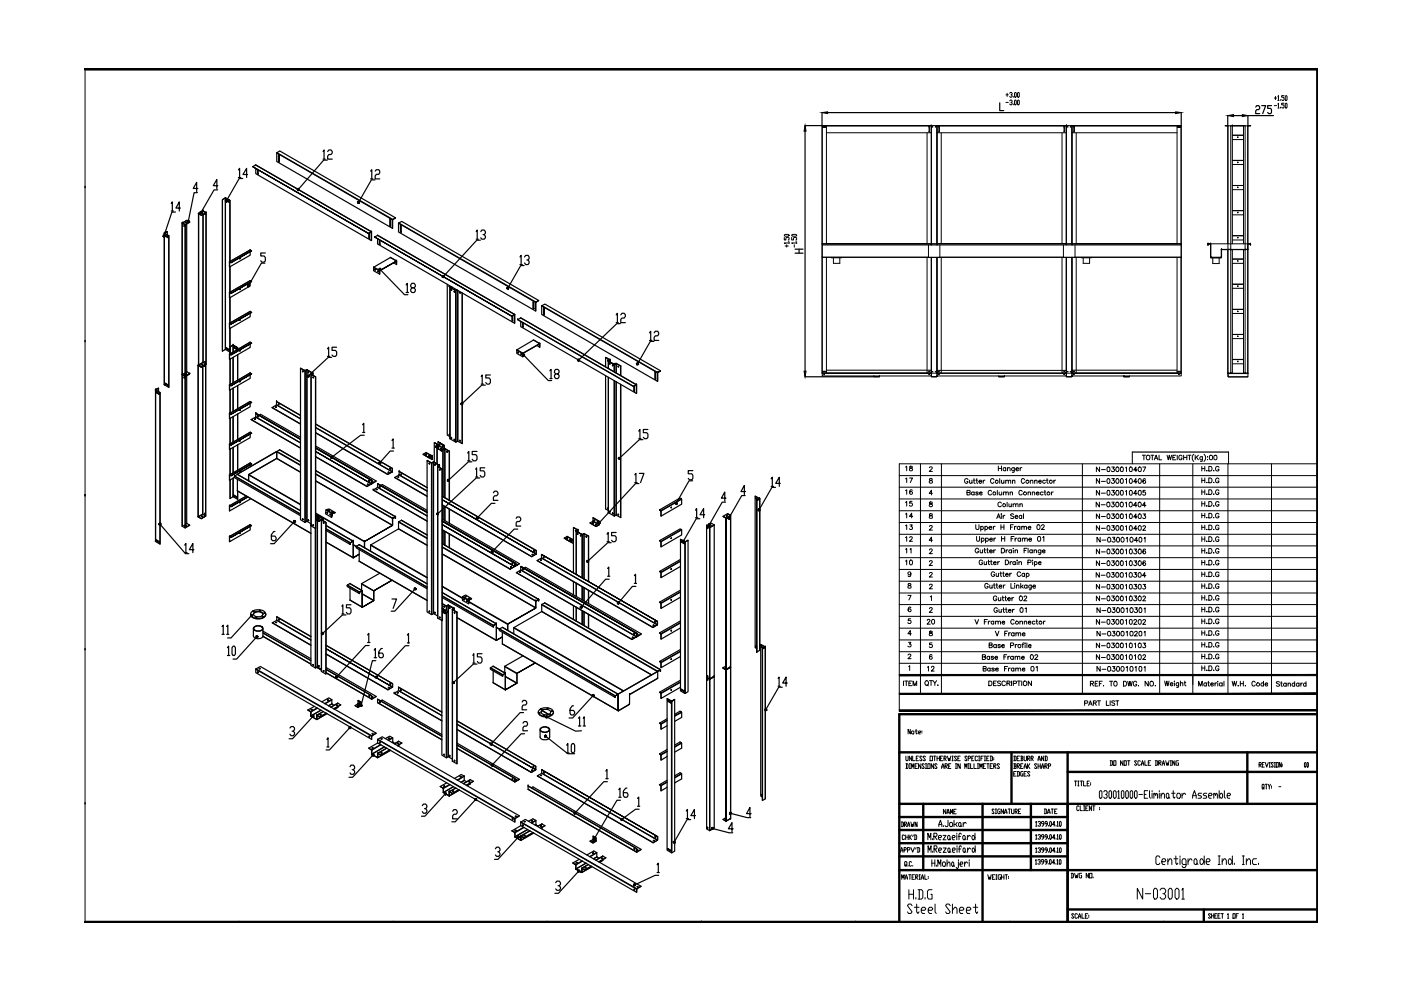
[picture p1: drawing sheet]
<svg xmlns="http://www.w3.org/2000/svg" width="297mm" height="210mm" viewBox="0 0 297 210" stroke-linecap="round" stroke-linejoin="round" font-family="sans-serif">
<!-- layer: 0 -->
<g fill="none" stroke="#000" stroke-width=".21">
<path d="M18 14.6v181M213.5 19.8v.6M214.1 19.8l.4-.2 .1 .3-.3 .2M215.2 19.6l.3 .2-.2 .8-.2-.2zM215.9 19.6l.2 .2-.1 .8-.3-.2zM174.3 26.6v25M174.3 26.6l23.1 .1zM174.3 26.7v25M174.4 26.8v.2M174.5 26.9h.5M174.5 27h.5M174.7 26.9v.1"/>
<path d="M174.8 26.9v.1M175 26.8v.2M196.6 28.2v23.5M196.9 26.8h.2M196.9 27.9h.2M197 26.8v1.1M197.1 26.8v1.1M197.4 26.6l.1 25.1v-25.1h1.1M197.4 26.7h.1M197.4 26.7v1.5h-22.2M197.4 26.7h-22.2v25M197.4 28.2v23.5"/>
<path d="M198.6 26.6l.1 25.1h-1.3M198.6 26.6v25.1M198.7 26.6l27.4 .1zM198.7 26.7h27.4v1.5M198.7 26.7v1.5h27.4M198.7 28.2v23.7M199.1 26.8h-.1v1.2l.1-.1M199.2 26.8v1.1M199.6 28.2v23.5M213.3 20.1h.5M213.3 21.7h.5M214.1 21.4l.4-.2 .1 .3-.3 .2"/>
<path d="M214.5 20.1l.1 .2-.1 .3-.4-.2M214.5 21.7l.1 .2-.1 .3-.4-.1M214.8 20.4v.2M214.8 22.1v.1M215.2 21.2l.3 .2-.2 .8-.2-.1zM215.9 21.2l.2 .2-.1 .8-.3-.1zM225.2 28.2v23.5M225.6 26.8h.1M225.6 27.9h.1M225.6 26.8v1.1M225.7 26.8v1.1M226.1 26.6v25.1v-25.1"/>
<path d="M226.1 28.2v23.5M226.1 26.6h1.2v25.1M226.1 26.6h.1M227.2 26.6v25.1M227.3 26.6l23.1 .1zM227.3 26.7v1.5h22.3M227.3 26.7h22.3v25M227.3 28.2v23.5M227.6 26.8h.2M227.6 27.9h.2M227.7 26.8v1.1M227.8 26.8v1.1"/>
<path d="M228.2 28.2v23.5M249.7 26.8v.2M249.7 26.9h.6M249.7 27h.6M249.9 26.9v.1M250.1 26.9v.1M250.3 26.8v.2M250.4 26.7v25M250.4 26.6v25M259.8 26.7h.5zM260.4 26.7h.5v26.2h-.5zM260.4 26.7l-.1 25"/>
<path d="M261.3 26.7h-.4h.4v25M261.3 26.7h.1M261.3 28.7h2.4M261.3 29.6h2.4M261.3 39.3h2.4M261.3 34h2.4M261.3 34.9h2.4M263.7 26.7h-2.4h2.4M263.7 26.7h.3h-.3v25M264 26.7h.5v26.2h-.5zM264.5 26.7l.1 25h.5M264.6 26.7h.6z"/>
<path d="M270.2 20.8h.5M270.2 22.4h.5M270.4 20.4v.7M270.9 20.4l.2-.1v1M270.9 22.1l.2-.2v1M270.9 21.3h.3M270.9 22.9h.3M271.5 21.1v.2M271.5 22.7v.2M272.2 20.3h-.5v.3h.4l.1 .2v.3l-.1 .2-.4-.2M272.2 21.9h-.5v.3h.4l.1 .5-.1 .2-.4-.2M272.6 20.3l.3 .1-.1 .9-.3-.2z"/>
<path d="M272.6 21.9l.3 .2-.1 .8-.3-.2zM166.3 50.3v.6h.3v-.4l.2-.2 .5 .2v.3l-.2 .1M166.3 49.8l.8-.1 .2 .3-.8 .1zM166.5 52.2h.6M166.8 51.9v.5M167.1 51.1h.2M167.3 51.5h-1l.2 .1M167.3 51.4v.2M167.9 50.3v.6h.3v-.4l.5-.2 .2 .2v.3l-.2 .1M167.9 49.8l.8-.1 .2 .3-.8 .1zM168.4 51.9v.5M168.7 51.1h.2"/>
<path d="M168.9 51.5h-1l.2 .1M168.9 51.4v.2M174.3 54.5v24.6M174.3 51.7v2.8M174.3 51.7h23.1v.2h-23.1zM174.3 51.7h23.1M174.3 51.9v2.7h22.6M174.3 54.5h22.6M174.3 54.6v24.5M175.2 54.6v24.5h-.9M175.2 51.6h21.4M176.3 54.6h2.1"/>
<path d="M176.7 54.7v1.1h1.4v-1.1M196.6 54.6v24.5h.8M196.9 54.6h31M196.9 51.9v2.7h2.4v-2.7M196.9 54.6h.1M197.4 54.6v24.5M197.4 51.9h1.3M197.4 51.7h1.3M198.6 54.6v24.5M198.7 51.7h27.4zM199.6 54.6v24.5h-.9M199.6 51.6h25.6"/>
<path d="M225.2 54.6v24.5h.9v-24.5v24.5M225.5 51.9v2.7h2.4v-2.7M226.1 54.6v25.2v-.1M226.1 51.7v.2h-27.4M226.1 51.9h1.2M226.1 51.7h1.2M227.2 54.6l.1 24.5M227.3 54.6v24.5zM227.3 51.7l23.1-.1v2.9M227.3 51.7h23.1v.2h-23.1zM227.9 54.5h22.5M228.2 54.6v24.5h-.9"/>
<path d="M228.2 51.6h21.4M229.3 54.6h2.1M229.7 54.7v1.1h1.3v-1.1M249.6 54.6v24.5h.8M250.4 54.6v24.5M250.4 54.5v24.6M250.4 51.9v2.7h-22.5M256.1 51.7v.3zM256.1 51.7h.1M256.1 51.7h.6zM256.1 51.8h.1M256.1 51.7v.1"/>
<path d="M256.2 51.7h.4M256.2 51.8h.1M256.2 51.8l-.1 .2M256.6 51.7v.1M256.6 51.8h.1M256.6 51.7h.1M256.7 54.6h.1M256.7 51.8v2.8M256.7 54.5v.1M256.7 51.7h.1M256.7 51.7h7.8v1.2h-5.5v1.7h-2.3zM256.7 51.7v2.9"/>
<path d="M256.7 54.6h2.2M257.1 54.7v1.2h1.4v-1.2M258.9 54.5v.2h-2.1v-.1M258.9 52.9h.1M259 54.5l-.1 .1M259 54.6h-.1M259 54.6h.1M259 52.9v1.7M259 52.9h1.4M259 52.9h.1M259 52.9v.1M259 53h.1"/>
<path d="M259 53l-.1 1.6M260.3 52.9l.1 26.2M260.4 52.9h.5v26.2h-.5zM260.9 52.9h3.1M260.9 53h.4M261.3 52.9v26.2M261.3 55.8h2.4M261.3 54.9h2.4M261.3 45.6h2.4M261.3 44.7h2.4M261.3 40.2h2.4M261.3 50.9h2.4"/>
<path d="M261.3 50h2.4M263.7 52.9v26.2h.3M263.7 53h.3M264 52.9h.5v26.2h-.5zM264.5 52.9h.1M264.5 52.9l.1 26.2-.9 .1M264.6 52.9h.1M264.6 51.7h.1M264.6 51.7h.5M264.6 51.7v1.2M265.1 51.7h.1M265.1 51.7v.2"/>
<path d="M265.1 51.7l.1 .2zM174.3 79.1h23.1M174.3 79.2v.5h23.1l.1-.5M174.4 78.8h.7zM174.7 78.7h.1M174.9 78.7v.2M175.2 78.5h22.2v.6M175.2 79.1h21.4M175.2 79.1h22.2M185.3 79.8h.1M185.3 79.9h1.2zM185.3 79.7v.1v-.1"/>
<path d="M186.5 79.7v.1zM186.5 79.8h.1M197.4 79.1h.1M197.4 79.1l.1-24.5-.1 25.2M197.4 79.8h.1M197.4 79.7v.1M197.5 79.9h1.1zM197.5 79.1h.1M197.5 79.1h1.2M198.6 79.8h.1M198.7 78.5h27.4v.6h-27.4zM198.7 79.2h27.4v.5h-27.4z"/>
<path d="M198.7 79.1v-24.5v25.2v-.1M211.8 79.8h.1M211.8 79.7v.1M211.8 79.9h1.1zM212.9 79.8h.1M213 79.7v.1zM226 79.1h.1M226.1 79.8h.1M226.1 79.9h.1M226.1 79.9h1.1zM226.1 79.1h.1M226.1 79.1h1.2"/>
<path d="M227.2 79.8h.1M227.3 79.1h23.1M227.3 79.2v.5h23.1v-.5M227.3 79.1h.1M227.3 79.8h.1M227.3 79.2h.1M227.3 79.2v.6v-.1M227.3 78.5h22.3M227.3 79.1h22.3M228.2 79.1h21.4M238.3 79.7v.1v-.1M238.3 79.8h.1"/>
<path d="M238.3 79.9h.1M238.3 79.9h1.1zM239.4 79.8h.1M239.4 79.7v.1M239.5 79.7l-.1 .1M249.7 78.7v.2M249.7 78.7h.6M249.7 78.9h.6M249.8 78.7v.2M249.9 78.7h.1M250.3 78.7v.2M260.4 79.2v.6z"/>
<path d="M260.4 79.1h.1M260.4 79.1l.9 .1-.4-.1M260.4 79.2h4.2M260.4 79.9h4.2M260.9 79.1h.4M261.3 79.2h2.4M261.3 65.6h2.4M261.3 66.5h2.4M261.3 70.9h2.4M261.3 71.8h2.4M261.3 61.1h2.4M261.3 60.2h2.4"/>
<path d="M261.3 77.1h2.4M261.3 76.2h2.4M264 79.1l-.3 .1M264.5 79.1h.1M264.5 79.2h.1M264.6 79.2v.7h-4.2v-.1M193 154.6v1l-.5-1v1M193.4 155l.4 .2-.2 .4-.3-.2zM194 155h.5M194.2 154.6v.8l.2 .2 .1-.2M194.7 155.3h.4v-.3l-.4 .2 .2 .4h.2M195.5 155v.2"/>
<path d="M195.5 155.3v.1M191.1 174.3h.3l.2 .2v.6l-.2 .2h-.3M191.2 174.3v1M191.8 174.8h.3l.1-.2-.1-.3h-.3v1M191.8 177.2l-.2-.2h-.2l-.1 .2 .1 .8 .4-.2M191.9 174.8l.3 .5M192 177v1M192 177.5h.5M192.1 160.3l.1 1 .3-.2v-.8M192.1 161.9h.3l.1 .2v.7l-.1 .1h-.3M192.2 161.9v1M192.4 175.3l.3-1 .2 1"/>
<path d="M192.4 174.9h.5M192.5 177v1M192.7 177v1M192.8 161.9h.2M192.8 162.9h.2M192.9 177.5l.4 .5M192.9 161.9v1M193.1 174.3l.2 1 .2-.5v.5l.3-1M193.1 179.7l.4 1 .4-1M193.3 177l-.6 .5M193.3 160.3v1l-.5-1v1M193.3 162.9v-1l.2 .7 .3-.7v1"/>
<path d="M193.5 160.3v1h.5M193.6 177l-.1 .4M193.8 177h.4l.2 .2v.6l-.2 .2h-.4M194 177v1M194 162.4h.3M194.2 179.7l-.1 .3M194.3 160.8h.2M194.4 174.3v1l-.4-1v1M194.5 179.7h.4l.1 .2v.6l-.1 .2h-.4M194.5 161.9h-.5v1h.5M194.6 179.7v1M194.7 160.3h-.4v1h.4"/>
<path d="M195.2 161.9v1l-.5-1v1M195.5 160.5l-.1-.2-.4 .2 .5 .6-.1 .2-.4-.2M196 162.1l-.2-.2-.3 .2 .5 .7-.2 .1-.3-.1M196.2 160.5l-.1-.2-.4 .2 .5 .6-.1 .2-.4-.2M196.2 161.9h.3M196.2 162.9h.3M196.3 161.9v1M196.7 161.9h.5v1h-.5zM196.7 178.1v-1.4l.4 .9 .3-.9v1.4M197.2 160.3h.5v1h-.5zM197.7 177.8v.3M198 161.9v1l-.6-1v1"/>
<path d="M198 160.3h.4M198 177.3h.5l.2-.2-.2-.4h-.5v1.4M198.2 160.3v1M198.2 177.3l.5 .8M198.7 162.1l-.2-.2-.3 .2 .5 .7-.2 .1-.3-.1M198.7 160.3v1M198.7 160.8h.5M199 177.6h.5l.1-.3-.1-.2h-.4l-.1 .2v.5l.1 .3h.4M199.1 175.3v-.5l.3-.9 .3 1.4M199.1 174.8h.6M199.2 160.3v1M199.4 160.8h.2"/>
<path d="M199.6 162.9l.3-1 .3 1M199.6 162.6h.6M199.9 160.3h-.5v1h.5M199.9 177.1h.7l-.7 1h.7M200 179.8h.6l-.6 .9h.6M200 175v.3M200.2 160.8l.4-.1-.1-.4h-.3v1M200.3 160.8l.3 .5M200.4 162.4h.3l.2-.1-.2-.4h-.3v1M200.5 162.4l.4 .5M200.5 171.6v1l-.5-1v1M200.8 172.6l.2-1 .3 1"/>
<path d="M200.8 172.3h.5M200.9 160.3l.2 1 .2-.5 .1 .5 .2-1M201 173.9v1.1l-.2 .3h-.3l-.1-.3M201.1 177.1l.3 .2v.5l-.1 .3-.4-.3v-.5zM201.1 179.8l.3 .2v.5l-.1 .2-.3-.2v-.5zM201.1 162.4h.3M201.4 177.8l.1 .3M201.5 174.4h.3l.2 .2v.4l-.2 .3h-.3l-.2-.3zM201.5 172.6v-1l.3 .7 .2-.7v1M201.6 161.9h-.5v1h.5M201.8 161.3h.3M201.8 160.3h.3"/>
<path d="M201.9 177.6h.5l.1-.3-.1-.2h-.3l-.2 .2v.5l.2 .3h.3M202 160.3v1M202.2 172.1h.3M202.3 173.9v1.4M202.6 161.9h.2M202.6 162.9h.2M202.6 174.8l.3 .5M202.7 161.9v1M202.7 171.6h-.5v1h.5M202.8 160.5l-.1-.2-.3 .2 .4 .6-.1 .2-.3-.2M202.9 176.7v.2M202.9 177.1v1"/>
<path d="M202.9 179.3v.3M202.9 179.8v.9M202.9 174.4l-.3 .4h-.3M203.1 160.8h.2M203.2 177.3h.5M203.4 174.4l.4 .2v.4l-.2 .3-.4-.3v-.4zM203.6 160.3h-.5v1h.5M203.6 161.9v1l-.5-1v1M203.8 175l.1 .3M203.8 176.9l-.1-.2-.4 .2v1.2M203.8 179.6l-.1-.3-.3 .3v1.1M204.2 174.4v.9"/>
<path d="M204.3 177.1l.3 .2v.5l-.1 .3-.4-.3v-.5zM204.3 179.8l.3 .2-.1 .7-.3-.2v-.5zM204.6 162.9v-1l.2 .7 .2-.7v1M204.6 177.8l.2 .3M204.9 174.6l-.3-.2-.4 .4M205 160.5l-.1-.2-.3 .2 .4 .6-.1 .2-.3-.2M205.1 177.1v1M205.1 179.8v.9M205.3 160.8l.5-.1-.1-.4h-.4v1M205.3 161.9h.2M205.3 162.9h.2M205.4 161.9v1"/>
<path d="M205.7 177.3l-.3-.2-.3 .5M205.8 161.9v1h.4M206 160.8h.2M206.2 177.1h.2l.3 .5-.3 .5-.3-.3v-.5zM206.3 179.8l.5 .5-.4 .4-.3-.2v-.5zM206.5 160.3h-.5v1h.5M206.5 161.9v1h.5M206.7 176.7v1.4M206.8 179.3v1.4M207.3 160.5l-.2-.2-.3 .2 .1 .8 .4-.2M207.3 161.9h.2M207.3 162.9h.2"/>
<path d="M207.3 161.9v1M207.5 161.3h.2M207.5 160.3h.2M207.6 160.3v1M207.7 162.9v-1l.3 .7 .2-.7v1M208 160.8h.2M208.5 160.3h-.5v1M208.5 162.4h.2M208.7 161.3h.3M208.7 160.3h.3M208.8 160.3v1M209 161.9h-.5v1h.5"/>
<path d="M209.2 160.8h.3M209.2 161.9h.5M209.5 161.9v1M209.7 160.3h-.5v1h.5M209.9 160.3h.4l.1 .2v.6l-.1 .2h-.4M209.9 162.4h.3M210.1 160.3v1M210.4 161.9h-.5v1h.5M210.7 162.4h.3l.2-.1-.2-.4h-.3v1M210.7 160.7v.1M210.7 161v.1M210.8 171.7l-.1-.2-.4 .2 .5 .7-.1 .1-.4-.1"/>
<path d="M210.8 162.4l.4 .5M211 172.5h.3M211 171.5h.3M211.2 171.5v1M211.9 162.1l-.1-.2-.4 .2 .5 .7-.1 .1-.4-.1M212 171.5h-.3l-.2 .2 .2 .8h.3v-.5h-.1M212.8 171.5v1l-.5-1v1M213 172.5l.2-1 .3 1M213 172.2h.5M213.7 171.5h.5M214 171.5v1M214.5 171.5v.9l.1 .1 .4-.1v-.9"/>
<path d="M214.9 160.3h.4l.1 .2v.6l-.1 .2h-.4M214.9 161.9h.4l.1 .2-.1 .3M214.9 164.1h.3M215.1 162.4h.2l.1 .4-.1 .1h-.4M215.1 160.3v1M215.1 161.9v1M215.2 172h.4l.1-.1-.1-.4h-.4v1M215.3 172l.4 .5M215.4 163.6h-.5v.9h.5M215.6 162.4h.4l.2-.1-.2-.4h-.4v1M215.6 163.6h.4l.2 .1v.7l-.2 .1h-.4M215.6 160.8h.3"/>
<path d="M215.8 162.4l.4 .5M215.8 163.6v.9M215.9 172h.3M216.2 160.3h-.6v1h.6M216.4 160.3h.3l.2 .2-.2 .3M216.4 171.5h-.5v1h.5M216.4 162.4h.2M216.5 160.8h.2l.2 .3-.2 .2h-.3M216.5 160.3v1M216.9 161.9h-.5v1h.5M216.9 163.6h-.4l-.1 .1 .1 .8h.4v-.4h-.2M217.1 160.3l.2 1 .3-.2v-.8"/>
<path d="M217.1 162.9l.3-1 .2 1M217.1 162.6h.5M217.1 164.1h.3M217.6 163.6h-.5v.9h.5M217.8 160.8l.6-.1-.2-.4h-.4v1M217.8 161.9v1M218 160.8l.4 .5M218 162.4l.4 .5M218.4 161.9l-.6 .5M218.4 163.7l-.4-.1-.2 .1 .6 .7-.2 .1-.4-.1M218.6 160.8l.5-.1-.2-.4h-.3v1M218.7 160.8l.4 .5"/>
<path d="M219.6 174.3l.1-.1v1M219.6 177.1l.1-.1v.9M219.6 179.9l.1-.2v1M219.6 175.2h.2M219.6 177.9h.2M219.8 162.1l-.1-.2-.4 .2 .5 .7-.1 .1-.4-.1M220.1 161.3l.2-1 .3 1M220.1 174.3l.4-.1 .1 .3-.3 .2M220.1 177.1l.4-.1 .1 .3-.3 .2M220.1 179.9l.4-.2 .1 .3-.3 .2M220.1 162.4h.5M220.1 161h.5"/>
<path d="M220.1 161.9v1M220.5 174.7l.1 .1-.1 .4-.4-.2M220.5 177.5l.1 .1-.1 .3-.4-.1M220.6 161.9v1M220.8 162.9l.3-1 .2 1M220.8 162.6h.5M221.3 160.3v1l-.5-1v1M221.3 174.7h-.4l-.1-.2 .1-.3 .4 .1v.5l-.4 .4M221.3 177.5h-.4l-.1-.2 .1-.3 .4 .1v.5l-.4 .3M221.4 171.5h.4l.1 .2v.7l-.5 .1M221.5 160.3h.4l.1 .2v.6l-.1 .2h-.4M221.5 162.4h.4l.1-.1-.1-.4h-.4v1"/>
<path d="M221.5 171.5v1M221.7 160.3v1M221.7 162.4l.3 .5M222 174.7h-.3l-.1-.2 .1-.3 .3 .1v.5l-.3 .4M222 177.5h-.3l-.1-.2 .1-.3 .3 .1v.5l-.3 .3M222.1 172.5l.3-1 .2 1M222.1 172.2h.5M222.3 162.4h.3l.2-.1-.2-.4h-.3v1M222.3 175v.2M222.3 177.8v.1M222.7 174.2l.2 .1-.1 .9-.3-.2zM222.7 177l.2 .1-.1 .8-.3-.1z"/>
<path d="M222.7 179.7l.2 .2-.1 .8-.3-.1zM222.9 171.5h.5M223.1 171.5v1M223.6 172h.3M223.6 174.8h-.5l.4-.6v1M223.6 177.6h-.5l.4-.6v.9M223.9 175v.2M223.9 177.8v.1M224.1 171.5h-.5v1h.5M224.2 174.3v-.1v1M224.2 177.1v-.1v.9M224.2 179.9v-.2v1"/>
<path d="M224.2 175.2h.2M224.2 177.9h.2M224.7 174.2l.3 .1-.1 .9-.3-.2zM224.7 177l.3 .1-.1 .8-.3-.1zM224.7 179.7l.3 .2-.1 .8-.3-.1zM227.8 165.6h.5M228 165.6v1M228.5 165.6h.3M228.5 166.6h.3M228.6 165.6v1M228.8 171l-.2-.1-.3 .1v.7l.1 .2 .4-.2M229 170.9v1h.5"/>
<path d="M229 165.6h.5M229.3 165.6v1M229.7 165.6v1h.6M229.7 170.9h.3M229.7 171.9h.3M229.9 170.9v1M230.2 171.4h.3M230.5 166.1h.3M230.7 170.9h-.5v1h.5M231 165.6h-.5v1h.5M231.2 165.9v.2M231.2 166.3v.2"/>
<path d="M231.4 170.9v1l-.4-1v1M231.7 170.9h.5M231.9 170.9v1M233.1 171.2v.2M233.1 171.5v.2M233.3 167.6h.2l.1 .3v1.1l-.1 .2h-.2l-.2-.2v-1.1zM234 167.9l.2-.3h.4l.1 .6-.3 .2M234.6 168.4l.1 .3-.1 .5h-.4l-.2-.2M235.3 167.6l.4 .3v1.1l-.2 .2-.4-.2v-1.1zM235.4 161.3l.5 .1v.7l-.1 .2h-.4M235.5 161.3v1M236.1 161.3h.5v1h-.5z"/>
<path d="M236.3 167.6l.3 .3v1.1l-.2 .2-.3-.2v-1.1zM237 167.9l.2-.3v1.6M237 169.2h.4M237.9 167.6h.2l.2 .3v1.1l-.2 .2h-.2l-.2-.2v-1.1zM238.1 161.3v1l-.5-1v1M238.3 161.3h.5v1h-.5zM238.8 167.6h.3l.1 .3v1.1l-.1 .2h-.3l-.1-.2v-1.1zM239.1 161.3h.5M239.3 161.3v1M239.8 167.6l.4 .3v1.1l-.2 .2-.4-.2v-1.1zM240.7 167.6l.4 .3v1.1l-.2 .2-.4-.2v-1.1zM241 161.4l-.1-.1-.4 .1 .5 .7-.1 .2-.4-.2"/>
<path d="M241.5 168.4h.7M241.8 161.4l-.2-.1-.3 .1 .1 .9 .4-.2M242 162.3l.2-1 .3 1M242 161.9h.5M242.6 168.4h.4M242.7 161.3v1h.5M243.3 167.6h-.7v1.6h.7M243.5 161.8h.2M243.7 167.6v1.4l.2 .2M244 161.3h-.5v1h.5M244.3 167.6v.3M244.3 168.2v1"/>
<path d="M244.6 168.4l.3-.2 .1 .5M244.6 168.2v1M244.9 161.3l.5 .1v.7l-.1 .2h-.4M245 168.4l.2-.2 .2 .2v.8M245.1 161.3v1M245.7 161.8h.3l.2-.4-.5-.1v1M245.8 161.8l.4 .5M245.8 167.6v.3M245.8 168.2v1M246.2 168.7l.3-.5h.2l.2 .2v.8M246.2 168.2v1M246.4 162.3l.3-1 .2 1"/>
<path d="M246.4 161.9h.5M247.1 161.3l.3 1 .1-.5 .2 .5 .2-1M247.4 168.2h.3l.1 .2v.6l-.1 .2h-.3l-.1-.2v-.6zM247.8 169l.2 .2M248.1 161.3h.3M248.1 162.3h.3M248.2 161.3v1M248.4 168.2h.7M248.8 167.6v1.4l.2 .2 .1-.2M249.1 161.3v1l-.5-1v1M249.7 168.2h.4l.2 .2v.6l-.2 .2h-.4l-.2-.2v-.6zM249.9 161.3l-.6 .1 .2 .9h.4v-.5h-.2"/>
<path d="M250.6 168.2v1M251.4 168.4l-.2-.2h-.2l-.4 .5M252.9 169.2v-.5l.3-1.1 .4 1.1v.5M252.9 168.7h.7M254.8 168.2h-.6l-.2 .2 .2 .3h.4l.2 .3-.2 .2h-.6M255.9 168.2h-.6l-.2 .2 .2 .3h.4l.2 .3-.2 .2h-.6M256.2 168.7h.6l.2-.3-.2-.2h-.4l-.2 .2v.6l.2 .2h.4M257.3 168.4l.3-.2 .1 .5M257.3 168.2v1M257.7 168.4l.2-.2 .2 .2v.8M258.5 167.6v1.6M258.9 168.2l.3 .2v.6l-.2 .2h-.1l-.4-.5z"/>
<path d="M259.6 167.6v1.4l.2 .2M260.2 168.7h.5l.2-.3-.2-.2h-.3l-.2 .2v.6l.2 .2h.3M267 162.1l.4-.1-.1-.3h-.3v.9M267.1 162.1l.3 .5M267.6 162.1h.2M267.8 167l.1 .1-.2 .2-.1-.8 .1-.2h.2l.1 1M268.1 161.7h-.5v.9h.5M268.2 166.3h.5M268.3 161.7l.3 .9 .3-.9M268.5 166.3v1M268.9 166.3l.2 1M269.1 162.6h.2"/>
<path d="M269.1 161.7h.2M269.2 161.7v.9M269.4 166.3l-.3 .5M269.6 166.6v.2M269.6 167v.1M270 161.8l-.1-.1h-.3l-.1 .1 .5 .7-.1 .1h-.3l-.1-.1M270.2 162.6h.2M270.2 161.7h.2M270.3 161.7v.9M270.6 161.7h.4v.9h-.4zM271.1 166.8h.5M271.7 161.7v.9l-.5-.9v.9"/>
<path d="M271.9 162v.1M271.9 162.3v.2M276.7 161.7l.2 .1-.1 .8-.2-.1zM277.2 161.7l.2 .1-.1 .8-.2-.1zM190.9 180.7l.3-1 .2 1M190.9 180.4h.5M191.2 186.4v-.9l.2 .6 .3-.6v.9M191.7 180.2h.3l.2-.2-.2-.3h-.3v1M191.9 186.4l.3-.9 .2 .9M191.9 186.1h.5M192 183.3l.2 .2-.3 .1v-.9l.4 .1-.1 .7 .1 .1M192.4 180.2h.4l.1-.2-.1-.3h-.4v1"/>
<path d="M192.5 183.5v.1M192.7 185.5h.4M192.7 188.6v2M192.7 189.6h1M192.9 185.5v.9M193.3 182.8l-.2-.1-.3 .1v.7l.1 .1 .4-.1M193.4 192l-.3-.3h-.5l-.2 .3 1 1.3-.3 .4h-.5l-.2-.4M193.4 186h.2M193.5 183.5v.1M193.7 188.6v2M193.8 192.4h1.1M193.9 185.5h-.5v.9h.5"/>
<path d="M194.1 186h.4l.1-.2-.1-.3h-.4v.9M194.2 190.3v.3M194.2 186l.4 .4M194.4 191.7v1.6l.2 .4 .3-.4M194.6 188.6h.8l.3 .4v1.3l-.3 .3h-.8M194.9 185.5h.2M194.9 186.4h.2M194.9 188.6v2M195 185.5v.9M195.3 186.4l.3-.9 .2 .9M195.3 193h.7l.3-.3-.3-.3h-.4l-.3 .3v.6l.3 .4h.4M195.3 186.1h.5"/>
<path d="M196.1 185.5v.9h.5M196.1 190.3v.3M196.8 180.7v-1.4l.3 1 .3-1v1.4M196.8 193h.7l.3-.3-.3-.3h-.4l-.3 .3v.6l.3 .4h.4M196.8 185.8v.2M196.8 186.1v.2M197.6 182.3v1.4M197.6 183h.6M197.6 188.6h-.7l-.3 .4v1.3l.3 .3h.7v-1h-.2M197.7 180.5v.2M198 180h.5l.2-.2-.2-.5h-.5v1.4M198.2 182.3v1.4"/>
<path d="M198.2 180l.5 .7M198.2 191.7v1.6l.3 .4M198.5 183.4v.3M198.8 183.7v-1.4l.4 .9 .3-.9v1.4M199 180.3h.5l.1-.3-.1-.2h-.3l-.2 .2v.5l.2 .2h.3M200 182.8h.3l.1 .2-.1 .7h-.3l-.2-.3zM200.8 183.2l.5-.4 .1 .2v.7M200.8 182.3v1.4M201.4 180.5l.2 .2M201.5 192l-.3-.3h-.5l-.2 .3 1 1.3-.3 .4h-.5l-.2-.4M201.9 180.3h.5l.2-.3-.2-.2h-.3l-.2 .2 .2 .7h.3M201.9 182.8l.3 .2-.1 .7-.3-.3z"/>
<path d="M201.9 193l.5-.6h.3l.2 .3v1M201.9 191.7v2M202.2 183.4l.2 .3M203.2 182.8v1.1l-.2 .3-.3-.3M203.2 180h.5M203.2 182.3v.2M203.4 193h.7l.3-.3-.3-.3h-.4l-.3 .3v.6l.3 .4h.4M203.5 183.2h.5l.2-.2-.2-.2h-.3l-.2 .2 .2 .7h.3M204.5 182.8v.9M204.6 180.5l.2 .2M204.9 193h.7l.3-.3-.3-.3h-.5l-.2 .3v.6l.2 .4h.5M205.1 183l-.3-.2-.3 .4"/>
<path d="M205.5 182.3v.2M205.5 182.8v.9M205.8 180l-.3-.2-.4 .5M206.3 192.4h1M206.8 191.7v1.6l.3 .4 .2-.4M209.4 185.5l.3 .9 .1-.4 .1 .4 .2-.9M210.4 186h.3M210.9 185.5h-.5v.9h.5M211.2 185.5h.2M211.2 186.4h.2M211.2 185.5v.9M212.1 185.5h-.3l-.2 .1 .2 .8h.3v-.4h-.1"/>
<path d="M212.3 186h.6M212.3 185.5v.9M212.9 185.5v.9M213.1 185.5h.5M213.4 185.5v.9M213.8 185.8v.2M213.8 186.1v.2M219.5 182.4l.2-.2v1M219.5 183.2h.3M219.6 180.7h.2M220 182.4l.2-.2 .4 .2-.3 .4M220.4 182.8l.2 .1-.2 .3-.4-.1"/>
<path d="M220.5 180.2l.1 .2-.1 .3-.4-.1M221.3 182.8h-.4l-.1-.2 .1-.4 .4 .2v.5l-.4 .3M221.3 180.2h-.4l-.1-.2 .1-.3 .4 .2v.5l-.4 .3M222 182.8h-.3l-.2-.2 .2-.4 .3 .2v.5l-.3 .3M222 180.2h-.3l-.1-.2 .1-.3 .3 .2v.5l-.3 .3M222.3 183.1v.1M222.3 180.6v.1M222.6 182.2l.3 .2-.1 .8-.3-.1zM223.6 182.9h-.5l.4-.7v1M223.6 180.4h-.5l.4-.7v1M223.9 183.1v.1M223.9 180.6v.1"/>
<path d="M224.1 182.4l.1-.2v1M224.1 183.2h.2M224.2 180.7h.2M224.7 182.2l.3 .2-.2 .8-.2-.1zM227.1 185.2h.4l.1 .1v.7l-.1 .1h-.4M227.2 185.2v.9M227.7 193.9l-.2-.2-.3 .2 .5 .6-.2 .2-.3-.2M227.8 185.2l.3 .9 .1-.5 .1 .5 .3-.9M228.4 193.9l-.1-.2-.4 .2 .1 .8 .4-.2M228.6 194.7l.3-1 .3 1M228.6 194.4h.6M229.3 185.2h-.4l-.1 .1 .1 .8h.4v-.5h-.1"/>
<path d="M229.4 193.7v1h.5M230.1 194.2h.3M230.6 193.7h-.5v1h.5M230.8 185.2v.9l-.5-.9v.9M230.8 194v.2M230.8 194.4v.1M231 185.2h.5v.9h-.5zM231.8 186v.1M242.3 188.3v2.3l-1.2-2.3v2.3M242.8 189.5h1.2M244.8 188.3h.3l.3 .4v1.5l-.3 .4h-.3l-.2-.4v-1.5zM245.9 181.8l-.2-.3h-.4l-.2 .3v1.2l.2 .3h.4l.2-.3"/>
<path d="M246 188.7l.3-.4h.5l.3 .4v.4l-.3 .4h-.3M246.3 182.7h.7l.2-.3-.2-.3h-.5l-.2 .3v.6l.2 .3h.5M246.8 189.5l.3 .4v.3l-.3 .4h-.5l-.3-.4M247.6 182.7l.4-.6h.2l.3 .3v.9M247.6 182.1v1.2M248 188.3h.3l.2 .4v1.5l-.2 .4h-.3l-.3-.4v-1.5zM248.9 182.1h.8M249.3 181.5v1.5l.2 .3 .2-.3M249.4 188.3h.3l.3 .4v1.5l-.3 .4h-.3l-.3-.4v-1.5zM250.2 181.5v.3M250.2 182.1v1.2M250.6 188.7l.2-.4v2.3"/>
<path d="M250.6 190.6h.5M251.5 183.3h-.7l-.2-.3v-.6l.2-.3h.4l.3 .3v1.2l-.3 .3h-.4l-.2-.3M251.9 182.1v1.2M252.7 182.4l-.2-.3h-.2l-.4 .6M253.4 182.1h.2l.2 .3v.6l-.2 .3h-.2l-.2-.3v-.6zM253.8 183l.2 .3M254.6 182.1h.2l.5 .6-.5 .6h-.2l-.2-.3v-.6zM255.3 181.5v1.8M255.7 182.7h.7l.2-.3-.2-.3h-.5l-.2 .3v.6l.2 .3h.5M256.7 193.9l-.2-.2-.3 .2 .5 .6-.2 .2-.3-.2M256.9 194.2h.4M256.9 193.7v1"/>
<path d="M257.3 193.7v1M257.6 194.2h.2M258 193.7h-.4v1h.4M258.2 194.2h.3M258.3 181.5h.4M258.3 183.3h.4M258.5 181.5v1.8M258.7 193.7h-.5v1h.5M258.9 193.7h.5M259.1 182.7l.4-.6h.3l.2 .3v.9M259.1 182.1v1.2M259.2 193.7v1"/>
<path d="M260.3 193.9l.1-.2v1M260.3 194.7h.2M260.6 182.1h.3l.4 .6-.4 .6h-.3l-.2-.3v-.6zM261.3 181.5v1.8M261.4 193.7h.5v1h-.5zM261.7 183v.3M262.1 194.2h.2M262.6 193.7h-.5v1M263.4 181.5h.4M263.4 183.3h.4M263.4 193.9l.2-.2v1M263.4 194.7h.3"/>
<path d="M263.6 181.5v1.8M264.2 182.7l.5-.6h.2l.2 .3v.9M264.2 182.1v1.2M266.4 182.1h-.6l-.2 .3v.6l.2 .3h.6M266.8 183v.3"/>
<circle cx="174.7" cy="26.9" r=".06"/>
<circle cx="197" cy="26.9" r=".06"/>
<circle cx="197.7" cy="26.9" r=".06"/>
<circle cx="198.4" cy="26.9" r=".06"/>
<circle cx="199.1" cy="26.9" r=".06"/>
<circle cx="225.6" cy="26.9" r=".06"/>
<circle cx="226.4" cy="26.9" r=".06"/>
<circle cx="227" cy="26.9" r=".06"/>
<circle cx="227.7" cy="26.9" r=".06"/>
<circle cx="250" cy="26.9" r=".06"/>
<circle cx="262.4" cy="39.7" r=".06"/>
<circle cx="262.4" cy="34.4" r=".06"/>
<circle cx="262.4" cy="29.1" r=".06"/>
<circle cx="262.4" cy="55.4" r=".06"/>
<circle cx="262.4" cy="45.1" r=".06"/>
<circle cx="262.4" cy="50.4" r=".06"/>
<circle cx="174.7" cy="79.4" r=".06"/>
<circle cx="174.7" cy="78.8" r=".06"/>
<circle cx="197" cy="78.8" r=".06"/>
<circle cx="197" cy="79.4" r=".06"/>
<circle cx="197.7" cy="78.8" r=".06"/>
<circle cx="198.4" cy="78.8" r=".06"/>
<circle cx="199.1" cy="79.4" r=".06"/>
<circle cx="199.1" cy="78.8" r=".06"/>
<circle cx="225.6" cy="79.4" r=".06"/>
<circle cx="225.6" cy="78.8" r=".06"/>
<circle cx="226.4" cy="78.8" r=".06"/>
<circle cx="227" cy="78.8" r=".06"/>
<circle cx="227.7" cy="78.8" r=".06"/>
<circle cx="227.7" cy="79.4" r=".06"/>
<circle cx="250" cy="79.4" r=".06"/>
<circle cx="250" cy="78.8" r=".06"/>
<circle cx="262.4" cy="71.3" r=".06"/>
<circle cx="262.4" cy="60.7" r=".06"/>
<circle cx="262.4" cy="76.6" r=".06"/>
<circle cx="262.4" cy="66" r=".06"/>
</g>
<g fill="none" stroke="#000" stroke-width=".25">
<path d="M42 40h-1l.7-1.3v1.9M46.2 39.4h-1l.8-1.3v1.9M50.5 36l.3-.3v1.9M50.5 37.6h.6M51.5 37.8h-.8l-2.6 4.7M52.5 37h-1l.8-1.3v1.9M53.6 35.3l24.5 14.2-24.5-14.2 .6-.3 24.5 14.1-.6 .4 .6-.4M54.2 35l24.6 14.1M54.2 35.7v1.1l24.5 14.2v-1.8M54.6 35.9v.9l.1 .1h-.1zM54.7 36v.9M58.7 32.4l24.5 14.2v1.8l-24.5-14.2z"/>
<path d="M58.7 32.4h.1M58.7 32.4l.6-.4 24.6 14.2-.6 .3zM59.1 32.8l.1 .1v1.4l-.1-.1zM59.1 32.8h.1M59.1 32.8v1.4M59.1 34.2l.1 .1M68.5 32.1l.2-.3v1.9M68.5 33.7h.5M69.4 34h-.8l-5.3 6M69.5 32.1l.2-.3h.5l.2 .3v.3l-.2 .4h-.5l-.2 .3v.6h.9M78.6 36.3l.2-.3v1.9M78.6 37.9h.5"/>
<path d="M79.5 38.1h-.8l-2.6 4.7M79.5 36.3l.3-.3h.5l.2 .3-.2 .7h-.5l-.3 .3v.6h1M170.7 26.6h3.5M170.7 27.8v50.9M174.3 23.9v2.7M175.5 23.9h73.8M212 21.8v1.7h.8M250.4 23.9v2.7M260.3 24.5v2.3M261.5 24.5h1.9M266.2 22.7l.2-.3h.5l.2 .3v.3l-.2 .2h-.5l-.2 .3v.6h.9M267.5 22.4h.9l-.7 1.7"/>
<path d="M269.6 22.4h-.8v.6h.6l.2 .2v.6l-.2 .3h-.4l-.2-.3M270 24.5h-5.4v2.3M34.8 49.4h.1M34.8 49.5l1 .5v32.1l-1-.5zM34.8 49.5l1 .5M34.8 49.4l.7-.3-.6 .3M34.8 49.4v32.2M34.9 49.4h.1M34.9 49.8l.8 .5-.8-.3zM34.9 49.8l.1 .2M35 50l.7 .4M35.5 49.1v.7"/>
<path d="M35.5 50.1v.1M35.8 50v32.1M36.3 43.1l.2-.3v1.9M36.3 44.7h.5M37.2 45h-.8l-1.6 4.9M38.3 44.1h-1l.7-1.3v1.9M38.6 47.3v64.2M38.7 47.3h.1M38.6 47.3h.1M38.7 47.3l.5 .4v32.1l-.5-.4zM38.7 47.3l.6 .3M39 47.8l.1 .2z"/>
<path d="M39 47.8l.1 .2M39.3 47.6v.1M39.3 47.6l-.1 .1M39.3 47.2h.2M39.6 46.7l-.9 .6M39.6 47.5v31.3M40.2 47.1l-.9 .5-.1 32.2M40.2 47.1l-.6-.4-.9 .6 .6 .3M40.2 47.1l-.9 .6M41.9 40.9h-.8l-1.1 5.8M42.1 45.3h-.1M42.1 45.3h.1"/>
<path d="M42.1 45.3v32l.6 .5M42.1 45.3l1-.6 .5 .4-.9 .5zM42.1 45.3v32.1l1-.6M42.7 45.6v.1M42.8 45.1l.2 .1zM42.8 45.2h.2M43 44.7h.1M43 44.7l-.9 .6M43.1 44.7l.6 .4v32.1l-1 .6 .9-.6-.5-.4M43.1 44.7l.6 .4v32.1M43.1 44.7h.1M43.1 45.5v31.4"/>
<path d="M43.1 44.7h-.1M43.4 45.3l.1 .2zM43.4 45.3l.2 .1M43.6 45.1l-.9 .6-.6-.4M43.7 45.1h.1M46.1 40.3h-.7l-2.6 4.5M47.2 42.3l.6-.3v32.1l-.6 .4zM47.8 42h.1M47.8 42l1 .5zM47.8 42v32.1l.9 .5M47.8 42l-.6 .3v32.2M47.8 42h-.1"/>
<path d="M47.9 42.3l.7 .4v.2l-.7-.4zM47.9 42.5l.7 .3M47.9 42.3l.1 .2M48.6 42.9h.1M48.6 55.5h.1M48.6 55.5l.1 1.1M48.7 55.5h-.1M48.7 55.5l.3 .2M48.7 55.5h.1M48.7 42.5v13M48.7 56.6v5.4M48.8 42.5v13"/>
<path d="M48.8 56.6v5.4M50.9 54.7l-.1 .2M53 53h.1M53 59.5h.1M53 53l.3 .2-4.3 2.5 4.3-2.5M53 53l-4.3 2.5 .3 .2M53 53.3v.8l-4.3 2.5v-1.1M53 59.5l.3 .2-4.3 2.5 4.3-2.5M53 59.5l-4.3 2.5 .3 .2M53 59.9v.7l-4.3 2.6v-1.1M53 53l-4.3 2.5M53 59.5l-4.3 2.5"/>
<path d="M56.2 55.8h-.8l-2.6 4.6M56.3 53.6h-1v.7h.7l.3 .3v.7l-.3 .3h-.5l-.2-.3M78.2 49.4v1l.2 .1M78.4 49.4v1.1h-.2v-1M78.7 49.1h.1M78.7 49.2h.1M78.8 49.1l-.1 .1M78.8 49.1l-.1 1.9M79.2 56.7v.7l1.3 .7v-.7M79.2 56.7l1.3 .7M79.2 56.6v.1M79.4 50.2l29.1 16.9-29.1-16.9 .7-.3 29 16.8-.6 .3"/>
<path d="M79.5 57.1l.1 .2zM79.5 57.1l.1 .2M80 49.9h.1M80.1 50.6v1.1l29 16.8v-1.8M80.1 49.9l29 16.8M80.1 57.5l.1 .2M80.4 50.8l.1 1 .1-.9M80.5 50.9l-.1 .8M80.5 51.7l.1 .1M80.5 57.4l3.6-2.1-3.6 2.1M80.5 57.4v.7M80.5 57.4h.1"/>
<path d="M80.7 57.2l5.1 5.3h.7M82.7 46.4l.1 .1v1.5l-.1-.1zM82.7 46.4h.1M82.7 46.4v1.4M82.7 47.8l.1 .2M82.7 54.6h.1M82.8 54.6l1.3 .7M83.2 46.6v1.8M83.2 46.6h.1M83.3 46.5l-.1 .1M83.4 55.7l.7 .4M83.7 55.5l.1 .1"/>
<path d="M83.8 55.5l-.1 .1M83.9 46.2l-.6 .3M84.1 55.4h.1M84.1 55.3l-1.3-.7-3.6 2 1.3 .8M84.1 55.4v.7zM84.5 47.3v1.9l29.1 16.8v-1.9M84.5 47.3l29.1 16.8M84.5 47.3h.1M84.5 47.3l.7-.4 29 16.8-.6 .4M84.9 47.8l.1 .1v1.3h-.1zM84.9 47.8v1.3l.1 .1M101 49.1l.2-.3v1.9"/>
<path d="M101 50.7h.4M101.9 50.9h-.8l-7 7.6M101.9 49.1l.3-.3h.5l.2 .3v.3l-.2 .3h-.3M102.7 49.7l.2 .4v.3l-.2 .3h-.5l-.3-.3M110.2 54.5l.3-.4v2M110.2 56.1h.5M111.1 56.3h-.7l-2.6 4.6M111.2 54.5l.3-.4h.5l.2 .7-.2 .3h-.3M112 55.1l.2 .4-.2 .6h-.5l-.3-.3M168.6 53.7h1.7M168.6 52.8h1.7M169.4 52.8v.9"/>
<path d="M38.6 79.4h.1M38.7 79.5l.5 .3v32.1l-.5-.3zM38.7 79.4l.6 .4M38.7 79.4h.1M38.7 79.5h.1M39 80l.1 .1M39 79.2l.1 .2M39.2 79.8h.1M39.3 79.8h.1M39.3 79l.3-.2 .6 .4-.9 .6M39.3 79.3h.2M39.6 79.6v31.4"/>
<path d="M39.6 78.8l-.3 .2M39.6 78.8h.1M40.2 79.2l-.9 .6-.1 32.1M40.2 79.2h.1M40.2 79.2l-.9 .6M42 77.5h.1M42 77.5v32.1M42 77.5l.7 .4 .9-.6v32.1v-32.1l-.9 .6zM42 77.5v32.1l1-.6M42.1 77.4h.1M42.1 77.3v.1M42.1 77.4l-.1 .1"/>
<path d="M42.7 77.9h.1M42.8 77.3h.1M42.8 77.3h.2M43 76.8h.1M43.1 76.8l-1 .6 .6 .3M43.3 77.5l.2 .1zM43.4 77.5l.1 .1M43.4 76.7l.1 .1zM43.4 76.7l.2 .1M47.8 74.1h.1M47.9 73.7l.7 .4v.2l-.7-.4zM47.9 73.9l.7 .4"/>
<path d="M47.9 73.7l.1 .2M48.6 75.1h.1M48.6 75.1l.1 1.1M48.6 68.6h.1M48.6 68.6l.1 1.1M48.6 62.1h.1M48.6 62.1l.1 1.1M48.7 75.1h-.1M48.7 68.5l-.1 .1M48.7 62h-.1M48.7 75.1l.3 .2M48.7 68.5l.3 .2"/>
<path d="M48.7 62l.3 .2M48.7 75.1h.1M48.7 68.6h.1M48.7 62.1h.1M48.7 74.6h.1M48.7 63.1v5.4M48.7 69.6v5M48.8 63.1v5.4M48.8 69.6v5.4M48.8 76.2v5.3M48.8 73.5v1.5M48.8 76.1v5.4"/>
<path d="M49 75.2l4.3-2.5zM49 68.7l4.3-2.5zM49.4 73.2h.1M49.4 73.2l-.6 .3M49.4 73.2v1.4M49.4 75.8v5.4M49.4 73.2l1 .5zM49.5 73.6l.7 .5zM49.5 73.6l.1 .1M49.6 73.7l.6 .4M50.4 73.7v.4M50.4 75.2v5.4"/>
<path d="M50.8 74.3l.1 .1h-.1zM50.8 67.8l.1 .1h-.1zM50.9 74.3l-.1 .1M50.9 67.8l-.1 .1M50.9 61.3l-.1 .1M53 79.1h.1M53 72.6h.1M53 66h.1M53 79.1l-4.3 2.5 .3 .2-.3-.2M53 79.5v.7l-4.3 2.5v-1M53 72.6l-4.3 2.5 .3 .1M53 72.9v.8l-4.3 2.5v-1.1"/>
<path d="M53 66l-4.3 2.5 .3 .2M53 66.4v.7l-4.3 2.6v-1.1M53 79.1l-4.3 2.5M53 72.6l-4.3 2.5M53 66l-4.3 2.5M53 79.1l.3 .1M53 72.6l.3 .1M53 66l.3 .2M63.7 78.1l.9 .5v32.1l-.9-.5zM63.7 78.1l.9 .5M64.1 78.7l.2 .1zM64.2 78.7l.1 .1"/>
<path d="M64.6 78.6h.1M64.7 78.6h.1M64.7 78.6v32.1l.4-.2v-32.1l-.4 .2M65.1 78.4h-.1M65.1 78.4l1.2 .7M65.1 78.4v32.1l.9 .5-.1 30.1 .9 .5v-29.6M65.1 78.4l-.4 .2M65.3 78.9l.1 .1M65.9 79.2v.1M66 79.4l.9 .5v32.2l-.9-.6zM66 79.4l.9 .5M66 79.3h.1"/>
<path d="M66 79.3l.3-.1-.3 .1M66 79.3v32.2M66 79.3v.1M66.3 79.1h.1M66.3 79.9l.2 .2zM66.3 79.1v.5M66.4 79.9l.1 .2M66.9 79.9v32.2M69.4 74l.3-.4v2M69.4 75.6h.5M70.3 75.8h-.7l-4.1 3.8M71.4 73.6h-1v.7h.7l.3 .3v.7l-.3 .3h-.4l-.3-.3"/>
<path d="M86.1 60.4l.3-.3v1.9M86.1 62h.5M87.3 61l-.2-.3v-.3l.2-.3h.5l.3 .3v.3l-.3 .3h-.5l-.2 .4v.3l.2 .3h.5l.3-.3v-.3l-.3-.4M94.8 60.3v31.9l.6 .4M95.3 60.7v.2zM95.3 60.7l.1 .1v32.2M95.4 60.8h.1M95.4 60.9l1.2 .7v32.1l-1.2-.7zM95.4 60.9l1.2 .7M95.4 60.9l.2-.2zM95.6 61.4l.1 .2zM95.7 61.3l.1 .2"/>
<path d="M95.8 60.8v.3M96.3 61.7l.1 .2zM96.3 61.7l.1 .2M96.6 61.6h.1M96.7 61.6v32.1M96.9 61.5l-.2 .1M97 61.6v32M97.5 62l.1 .1M102 79.8l.2-.3v1.9M104 79.5h-1v.6h.7l.3 .4v.6l-.3 .3h-.4l-.3-.3M108.6 67v.9l.1 .2M108.7 66.9v1.2l-.1-.1v-1"/>
<path d="M109.1 66.6v.1M109.1 66.7l-.6 .4M109.1 66.7h.1M109.1 66.7v1.8M109.6 74.2v.7l1.2 .7v-.6M109.6 74.2l1.2 .8M109.6 74.1v.1M109.6 74.2l1.3 .7M109.6 74.2l3.5-2.1 1.3 .8-3.5 2M109.8 67.8l.6-.4 24.5 14.2-.6 .3zM109.8 67.8h.1M109.8 67.8l24.5 14.1"/>
<path d="M109.9 74.6v.2M110.4 67.4h.1M110.4 67.4l24.6 14.2M110.4 68.2v1.1l24.6 14.1v-1.8M110.4 75l.2 .2zM110.5 75l.1 .2M110.8 68.4l.1 .9v-.8M110.8 68.4v.8M110.8 69.2l.1 .1M110.9 74.9h-.1M110.9 74.9l-.1 .7M110.9 74.9l-.1 .1"/>
<path d="M110.9 74.9h.1M111.2 75.4l5 5.3h.8M113 64.1h.2v1.4l-.2-.1zM113 64.1v1.3M113.1 65.4l.1 .1M113.1 72.1h.1M113.2 72.1l1.2 .8M113.6 64.1v1.9M113.6 64.1h.1M113.8 73.2l.6 .4M114.1 73.1h.1M114.2 73l-.2 .1"/>
<path d="M114.2 63.7l-.6 .4M114.4 72.8h.1M114.4 72.9l-3.5 2M114.4 72.9h.1M114.4 72.9v.7zM114.9 64.8h.1M115.3 65.2l.1 .1v1.5l-.1-.1zM115.3 65.2v1.5l.1 .1M116.6 78.6l.2-.3v2M117.8 79.3l-.2-.3v-.4l.2-.3h.5l.2 .3v.4l-.2 .3h-.5l-.2 .3v.3l.2 .4h.5l.2-.4v-.3l-.2-.3M128.4 75.8l.9 .5M128.4 79.7v28.2l.6 .3"/>
<path d="M128.8 76.3l.1 .2zM128.9 76.3l.1 .2M129 76.5l1.2 .8zM129 76.5h.1M129 76.5v1.6M129.2 77l.1 .2zM129.2 77l.1 .2M129.3 76.3h.1M129.3 76.3l-.9-.5v2M129.4 76.3l-.4 .2M129.4 76.3v.5M129.9 77.4l.1 .2z"/>
<path d="M129.9 77.4l.1 .2M130.2 77.3h.1M130.2 77.3v1.5M130.3 77.3h.1M130.3 77.3l.3-.2zM130.3 77.3v1.6M130.6 77.1h.1M130.6 77h.1M130.6 77.1l1 .5M130.6 66.8l.3-.4v2M130.6 77.1v2M130.6 68.4h.5"/>
<path d="M131 77.6l.1 .2zM131.1 77.6v.2M131.5 68.6h-.7l-8 7.6M131.6 77.6v2M131.6 77.6h.1M131.6 66.8l.3-.4h.4l.3 .4v.3l-.3 .3h-.4l-.3 .3v.7h1M137.7 70.6l.3-.4v2M137.7 72.2h.5M138.6 72.4h-.7l-2.6 4.6M138.7 70.6l.2-.4h.5l.3 .4-.3 .6h-.5l-.2 .3v.7h1M138.9 78.8l.1 .1v1.5l-.1-.1zM138.9 78.8v1.5l.1 .1"/>
<path d="M139.4 79v1.9l-24.5-14.2v-1.8l24.5 14.1v1.9M139.4 79h.1M139.4 79l.6-.4zM140 78.6l-24.5-14.1-.6 .3 24.5 14.2M170.7 79.9h14.6M32.9 82.6v.1M33 82.7l.9 .5v32.2l-.9-.6zM33 82.7l1 .5M33 82.6l.6-.3-.6 .4M33 82.7h.1M33 82.6v32.2M33 83.1l.8 .5z"/>
<path d="M33.1 83.1v.1M33.1 83.2l.7 .4M33.6 82.3v.7M33.6 83.4v.1M33.9 83.2v32.2M34.8 81.6h.1M34.9 81.2l.8 .5-.8-.3zM34.9 81.2l.1 .2 .7 .3M35.2 81.4h-.1M39 80l.1 .1zM48.6 94.2h.1M48.6 94.2l.1 1.1"/>
<path d="M48.6 87.7h.1M48.6 87.7l.1 1.1M48.6 81.6l.1 .1M48.6 81.6l.1 1.1M48.7 94.2h-.1M48.7 87.6l-.1 .1M48.7 81.6h-.1M48.7 87.7h.1M48.7 81.6v.1M48.7 94.2h.1M48.8 82.7v4.9M48.8 88.7v5.4"/>
<path d="M48.8 95.3v5.3M48.8 82.6v5M48.8 95.2v5.4M49 94.4l4.3-2.6zM49 87.8l4.3-2.5zM49 81.8l4.3-2.6zM49.4 82.3v4.9M49.4 88.3v5.5M49.4 94.9v5.4M49.4 88.3v5.4M49.4 94.9v5.3M50.4 81.7v5"/>
<path d="M50.4 87.8v5.4M50.4 94.3v5.4M50.8 87l.1-.1zM50.8 80.9h.1zM50.9 99.9l-.1 .2M50.9 93.4l-.1 .1M50.9 86.9l-.1 .1M50.9 80.8l-.1 .1M53 98.2h.1M53 91.7h.1M53 85.1h.1M53 98.2l-4.3 2.5 .3 .2-.3-.2"/>
<path d="M53 91.7l-4.3 2.5 .3 .2-.3-.2M53 92v.8l-4.3 2.5v-1.1M53 85.1l-4.3 2.6 .3 .1-.3-.1M53 85.5v.7l-4.3 2.6v-1.1M53 98.2l-4.3 2.5M53 91.7l-4.3 2.5M53 85.1l-4.3 2.6M53 98.2l.3 .1M53 98.6v.4M53 91.7l.3 .1M53 85.1l.3 .2M54 88.8l.2 .1z"/>
<path d="M54 88.9h.2M54.2 88.4h.1M54.2 88.4l-.9 .5 10.4 6.1-10.4-6.1M54.2 87.7h.1M54.2 87.7l9.5 5.5M54.2 87.7v.7l9.5 5.5-9.5-5.5M54.3 87.7h.1M54.3 87.7l9.4 5.4M54.6 88.2l.1 .2zM54.6 88.2l.1 .1M54.7 88.2v.2M54.7 88.2v.1"/>
<path d="M54.9 88l.3-.2 8.5 4.9M58.4 86.3l.2 .1zM58.4 86.3h.2M58.6 85.8h.1M58.6 97.2h.1M58.6 85.9l-.9 .5 6 3.5-6-3.5M58.6 85.1h.1M58.6 85.1l5.1 3M58.6 85.1v.8M58.6 85.9l5.1 2.9M58.7 97.2l-6 3.4v1.3v-1.2M58.7 97.2v-1.4l-8.4 4.8"/>
<path d="M58.7 95.8l-8.4 4.8M58.7 95.8v1.4M58.7 97.2l-6 3.4M58.7 97.2l5 2.9M58.7 95.8l5 2.9M58.7 95.7v.1M58.7 95.7l5 2.9M59.1 85.7v.1M59.3 95.4l-.6 .3M59.3 95.4l4.4 2.6M59.3 95.4l4.4 2.5M66.9 89.9l16.3 9.4z"/>
<path d="M66.9 94.6l12.9 7.4-1 .5M66.9 95l11.9 6.9M66.9 95.7l11.8 6.9-11.8-6.8M66.9 99.8l17 9.8M66.9 96.8l10.9 6.3M66.9 91.7l15.3 8.9M66.9 90.6l16.3 9.4M76.9 90l.2-.3v2M76.9 91.7h.4M77.2 92.3h-.7l-6.1 4.6M82.7 99.3l.1 .2M83.1 93.4l.3-.4v2"/>
<path d="M83.1 95h.5M83.1 100h.1M83.2 99.3v.7zM83.4 95.6h-.7l-2.1 2.4M84.6 99.9h.1M84.6 99.9v.8l6 3.4M84.6 99.9l6 3.5M89.7 96.3l.6-.3 1.3 .7-.6 .4zM89.7 96.3l1.3 .8 .6-.4M90.3 96.3h.2zM90.3 96.3h.2M90.3 95.9h.1"/>
<path d="M90.3 96.7h.1M90.3 96l1.4 .7M90.3 96.7l1.3 .8M90.3 96.3v.1M90.6 97.6l.9 .6 .4-.2M90.6 97.6l.9 .6v32.1l-.9-.5zM90.9 96.7h.2M91 98.2l.1 .1M91.2 96.9h.1M91.4 96.9h-.1M91.5 98.1h.1M91.5 98.2l.1 32.1 .3-.2v-32.1l-.3 .2"/>
<path d="M91.6 96.7h.1M91.6 96.7v.8zM91.9 98h.1M91.9 98v32.1l.9 .5M91.9 97.9h.1M92.1 93.9l.8 .4zM92.1 93.9v4.1M92.2 98.4l.1 .2M92.3 94.8l.6-.4 1.2 .8-.5 .3zM92.3 94.8l1.3 .7M92.5 94.4l.1 .2M92.5 94.4l.1 .2-.1-.2"/>
<path d="M92.7 95v3.4M92.8 98.8v.1M92.8 94.8h.2M92.8 98.9l.9 .6v32.1l-.9-.5zM92.8 98.9l1 .5M92.8 98.9l.4-.2zM92.8 98.9v32.1M92.8 98.9h.1M92.8 94.7l.2 .1M92.9 94.4h.1M92.9 93.7l1.3 .7-1.3-.7v.7M92.9 94.4l1.3 .8v-.8v.8"/>
<path d="M92.9 98.8l-.1 .1M92.9 94.7l.1 .1M92.9 95.1v.1M93 95.2h-.1M93 95.3h.1M93.1 98.7h.1M93.2 98.6v.1M93.2 94.1l.1 .2M93.2 98.6l-1.3-.6 1.2 .7M93.2 98.7v.4M93.2 98.6l-.1 .1M93.2 99.5l.1 .1"/>
<path d="M93.5 95.2h.1M93.5 95.5l.1 .1M93.6 95.6h.1M93.6 95.5v.1M93.7 99.5v32.1M93.8 94.6h.1v.1zM93.8 94.5l.1 .2M93.9 95.4v9.9M93.9 95.3h.1M93.9 95.3l.4-.1zM93.9 95.3v10M94.1 95.1v.1"/>
<path d="M94.1 95.2l-.5 .3M94.3 95.1h.1M94.3 95.2l1 .5M94.3 95.2v10.3M94.7 95.7l.1 .2zM94.7 95.7l.1 .1M95.3 92.1v.1zM95.3 92.1l.1 .1M95.3 95.7v10.4M95.4 93h.1M95.7 92.8l.1 .1M95.8 92.8l-.1 .1"/>
<path d="M96.3 93.1l.1 .2zM96.3 93.1l.1 .2M96.6 93.7h.1M97 93.6l-.3 .1M97.1 93.5h-.1M97.1 93.6l.9 .5v-32v32M97.5 93.3l.1 .2zM97.5 93.3l.1 .2M99.1 96.1l.3-.4v2M99.1 97.7h.6M100.1 97.9h-.8l-4.1 3.8M100.8 99.5l.2-.3v1.9"/>
<path d="M101.1 95.7h-1v.7h.8l.2 .3v.7l-.2 .3h-.5l-.3-.3M102 81.4h.5M102.8 99.2h-1v.6h.7l.3 .4v.6l-.3 .3h-.5l-.2-.3M102.9 81.7h-.7l-4.2 3.8M116.6 80.3h.5M129 80v28.7l1.2 .7M130.2 80.7v28.7M130.3 80.7v28.7M130.6 80.9v28.3M131.6 81.5v28.2M134.4 81.9v1h.1M134.5 81.9l-.1 .9"/>
<path d="M134.5 82.8v.2M134.5 81.8v1.1M134.9 81.6l-.6 .4M134.9 81.6h.1M135 81.6h.1M135 81.6v1.8M135.4 91.4l.3-.3v1.9M135.4 93h.5M136.3 93.2h-.7l-4.2 3.8M137.4 91.1h-1v.6h.7l.3 .3v.7l-.3 .3h-.4l-.3-.3M146.9 99.8h-1v.7h.8l.2 .3v.6l-.2 .3h-.5l-.3-.3M240.1 95.8h20.4"/>
<path d="M32.9 114.8h.1M33 114.5l.8 .4zM33.1 114.4v.2l.7 .4M33.4 114.6h-.2M34 111.3l5.3 6.1h.7M39 111.4l.1 .1zM39 111.4l.1 .1M39.2 115.6l.2-.4v2M39.2 117.2h.5M39.3 111.9h.1M39.3 111.5h.2M39.4 111.4l.1 .1z"/>
<path d="M39.6 111l-.3 .2 .3-.2 .6 .3-.9 .6M39.6 110.9v.1M40.2 111.3l-.9 .6M41.1 116.5h-1l.8-1.3v2M42 109.5v.1M42 109.5l.7 .5M42.7 109.4l.2 .1zM42.7 109.5h.2M42.9 109h.1M43 109.1l.6 .3-.9 .6 .9-.6M43 109.1l-1 .5 .7 .3M43 109v-31.3v31.4"/>
<path d="M43.4 108.8l.1 .2M48.6 100.7l.1 .1M48.6 100.7l.1 1.1M48.6 113.8h.1M48.6 113.8l.1 1.1M48.6 107.3h.1M48.6 107.3l.1 1M48.7 113.8h.1M48.7 100.7h-.1M48.7 107.2h-.1M48.7 100.8v1l1-.6M48.7 113.7l.3 .3"/>
<path d="M48.7 107.2l.3 .2M48.7 100.8h.1M48.7 107.3h.1M48.8 101.8v3.9M49 100.9l4.3-2.6zM49 107.4l3.5-2zM49.4 105.3h.1M49.4 101.4v3.9l-.6 .4M49.4 101.4v3.9l1 .6-.1-4.3M49.5 104.9l.7 .4v.2zM49.5 104.9l.1 .2M49.6 105.1l.6 .4"/>
<path d="M49.7 100.9h.1M49.7 100.9l14 8.1M50.2 105.5h.1M50.3 104v.1M50.3 100.5h.1M50.3 104.1l15.6 9M50.3 100.6l13.4 7.7M50.3 100.6l-.6 .3M50.8 113v.1zM50.9 113l-.1 .1M50.9 106.5l-.1 .1M52.2 105.2l-3.5 2"/>
<path d="M52.7 100.7l11 6.3M52.7 100.6h.1M52.7 100.6l11 6.3M53 111.2h.1M53 111.3l.3 .1-4.3 2.6 4.3-2.6M53 111.3l-4.3 2.4 .3 .2M53 111.6v.8l-4.3 2.5v-1.1M53 105.7v.1l-4.3 2.5v-1M53 111.3l-4.3 2.4M58.3 112.7h-.3l-.5 .7v.9l.3 .3h.5l.2-.3v-.3l-.2-.3h-.8M62.3 110.7l-4.2 4.6h-.7M63.7 109.1l-14-8.1v.3l14 8"/>
<path d="M64.1 110l.2 .2zM64.2 110l.1 .2M64.6 110.7h.1M65.1 110.5h-.1M65.3 110.2l.1 .2M65.3 110.3l.1 .1M65.9 111.4v.1M66.4 111.3l.1 .2M66.9 109.5l.6 .3v.7M66.9 109.4l.6 .4M66.9 109.5l.4-.2zM66.9 110.2l.6 .4"/>
<path d="M66.9 109.4l1.3 .8M66.9 110.2v31.4l.4-.2M66.9 100.5l16.4 9.4M66.9 110.2l.6 .3M66.9 108.8l10.4 6M66.9 101.9l16.3 9.5M66.9 100.5l16.3 9.4M66.9 108.9l10.4 6M67.2 109.9l.1 .2M67.3 109.6v-.3v.4M67.3 110.4v31M67.3 109.3h.1"/>
<path d="M67.3 109.3l1.2 .7zM67.5 109.8l.1-.1v.1M67.5 110.5h.1M67.5 109.7v.1M67.6 109.8l-.1 .7M67.6 110.5l.6-.3zM67.6 110.1v.1M67.6 110.2h.1M67.6 110.5h.1M68.2 110.2l.9 .6zM68.2 110.2v32.2l.9 .5v-32.1M68.2 110.2h.1"/>
<path d="M68.2 110.2l.3-.2-.3 .2M68.2 110.2v32.2M68.2 110.1v.1M68.3 110.2h-.1M68.5 109.9v.1M68.5 110h.1M68.5 110v.4M68.6 110.8l.1 .2M68.6 110v.4M69.1 110.8v32.1M69.1 114.9l5.8 3.4M69.1 112.5l5.2 2.9"/>
<path d="M69.1 112.2l5.2 2.9M69.1 112.1l5.2 3M69.2 108.1h-.1M69.2 108.1l.6-.2 1.3 .8M69.2 108.1l1.3 .7M69.3 108.6l.1 .2zM69.4 108.6v.2M69.7 108.1h.1M69.9 108.2h.1M70 109l.1 .2M70.3 108.5h.2M70.3 108.5l.2 .1z"/>
<path d="M70.4 108.8v.1M70.4 108.9l-.1 .8zM70.5 108.9l-1.4-.7-.1 .7 1.3 .8M70.5 108.8l.6-.1-.7 .2M70.5 108.8l-.1 .1M70.5 108.6h.1M74.3 115.1v.3zM74.3 115.1h.1M74.3 115.1l.5-.3zM74.8 114.8h.1M74.8 118.2h.1M74.9 114.7h.1"/>
<path d="M74.9 114.8h.1M74.9 114.8v3.4M74.9 118.2l1.3-.7zM74.9 114.7l-5.8-3.3 5.8 3.4M74.9 118.2h.1M74.9 115.5l.6 .4M74.9 115.5l.7 .4M75.5 115.9v.3l15.1 8.6M75.5 115.9l15.1 8.6M75.6 115.8l-.1 .1M76.1 115.5h.1M76.2 115.5l14.4 8.3"/>
<path d="M76.2 119l14.4 8.3M76.2 115.5l-.6 .3 15 8.7M76.2 116.5v2.5M76.2 119h.1M77.3 114.9v1.2zM77.3 114.8h.1M77.3 114.8l5.9-3.4zM77.9 102.7h.2zM77.9 102.7h.2M78.2 101.9l.2 .1zM78.2 101.8l.1 .2v-.2M78.3 101.9l.1 .1"/>
<path d="M78.6 115.6v1.3M78.6 115.6l12 6.9M78.6 115.5v.1M78.6 115.5l12 6.9M78.7 102.5v.1M78.7 102.6l-.9 .5M78.7 101.9v.7zM78.8 101.8v.7M78.8 102.5h.1M78.8 102.5v.1M78.8 101.8l-11.9-6.8 11.9 6.8v.7M78.9 102.1h.1"/>
<path d="M79.1 103.9l11.5 6.6-11.5-6.6 1-.6 10.5 6.1-10.5-6.1v-.7l10.5 6.1M79.1 103.9h.1M79.8 103.8h.2M79.8 102l-1 .6M80 103.3h.1M80.1 102.6l10.5 6-10.5-6M80.4 103.1l.2 .2zM80.5 103.1v.1M80.5 103.3l-.1-.2 .2 .2M80.7 102.9l.4-.2 9.5 5.5M82.3 100.1l.2 .1zM82.3 100.2h.2"/>
<path d="M83.1 100l-.9 .6M83.2 111.3v.1M83.2 111.4h.1M83.2 109.9h.1M83.2 109.9v1.5zM83.3 109.9h-.1M83.3 109.9h.1M83.3 109.9l.5-.3zM83.6 109.7l.2 .2M83.7 101.2v.1M83.8 109.5h.1M83.8 109.6h.1"/>
<path d="M83.9 109.6h-.1M83.9 109.6l-.1 .3v-.3M84.3 101.1h.2M84.5 112.1h.1M84.5 112.1v-1.4l6.1 3.5M84.5 112.1l6.1 3.5-6.1-3.5-5.9 3.4M84.5 110.6v.1M84.5 110.6l6.1 3.5M84.6 100.6v.1M84.6 100.7l-.9 .5 6.9 4-6.9-3.9M85 100.5l.1 .2M85.1 110.3h.1"/>
<path d="M85.1 110.3l5.5 3.2M85.1 110.3l-.6 .3M93.8 112.4l14.4 8.3M93.8 110.5l15.3 8.9zM93.8 111.2l15.3 8.9-15.3-8.8M93.8 115.3l20.4 11.8M93.8 107.1l18.9 10.9M93.8 110.4l15.4 8.9M93.8 110.1l16.3 9.4M93.8 112.3l14.4 8.4M93.8 116l19.8 11.4M93.8 116l19.8 11.5"/>
<path d="M93.9 107.1v3.1M93.9 112.4v3M93.9 107.2v3M93.9 112.5v2.9M94.3 107.4v3M94.3 112.7v2.9M95.3 108v2.9M95.3 113.2v2.9M95.3 108v3M95.3 113.2v3M100.8 101.1h.5M101.7 101.3h-.7l-8.1 7.5"/>
<path d="M104.6 104.5l.3-.4h.4l.3 .4v.3l-.3 .3h-.4l-.3 .4v.6h1M104.9 106.7h-.7l-2.9 3M108.6 119.4l.1 .1zM108.6 119.3l.1 .2M108.6 119.4l.1 .1M109.1 119.4v.7M109.2 119.3v.8zM109.3 119.6h.2M109.4 109.9l.2-.3h.6l.2 .3v.3l-.2 .4h-.6l-.2 .3v.6h1M109.8 112.2h-.8l-4.5 4.6M112.8 117.5l.2 .1zM112.8 117.6h.2"/>
<path d="M113.2 116.8l.1 .1zM113.2 116.7l.1 .2M113.7 117.4l-.1 .1M113.7 117.4h.1M113.7 117.5l-1 .5M113.7 116.8v.6M113.7 117.4l-19.9-11.4 19.9 11.5M113.7 116.7l-19.9-11.5 19.9 11.6M113.9 118.8l.9-.5 24.6 14.2-1 .5zM113.9 118.8l24.5 14.3M114.6 118.7l.2 .1zM114.6 118.7h.2"/>
<path d="M114.8 118.3h.1M114.8 117.6l24.6 14.1zM114.8 117.6v.7l24.6 14.2M115.2 118.1l.1 .2M119.6 114.1l1.3 .8-1.3-.8 .6-.4 1.3 .8M120.2 114l.2 .1zM120.2 114.1h.2M120.2 113.7h.1M120.2 114.5h.1M120.2 114.5l1.3 .7M120.2 114v.1M120.3 113.7l1.2 .8"/>
<path d="M120.8 114.5h.2M120.9 114.9l.6-.4zM121.2 114.7h.1M121.3 114.6l-.1 .1M121.5 114.5h.1M121.5 114.5v.7zM121.6 111.8l1 .6M122 112.4l.1 .2M122.2 112.6l.4-.2zM122.2 112.6v9.2M122.2 112.6h.1M122.4 113.1l.1 .2"/>
<path d="M122.5 112.4h.1M122.5 112.4l-.9-.6v9.7M122.6 112.4v.5M123.1 113.5l.1 .1M123.4 113.3h.1M123.4 113.4v9.1M123.4 113.3l-1.2-.7 1.2 .8M123.4 113.3v.1M123.4 113.3l.1 .1M123.5 113.4v9.2M123.8 113.1h.1M123.8 113.2h.1"/>
<path d="M123.8 113.2l1 .5M123.8 113.2l-.4 .1M123.8 113.2l-.3 .2M123.8 113.2v9.6M124.2 113.7l.1 .2zM124.2 113.7l.1 .2M124.8 113.7v9.6M125.1 110.9l.6-.4 1.3 .8-.6 .3zM125.1 110.9l1.3 .7 .6-.3M125.6 110.8l.3 .1zM125.6 110.9h.3M125.7 110.5h.1"/>
<path d="M125.7 109.8l1.3 .7v.8l-1.3-.8zM125.7 109.8l1.3 .7M126 110.2l.1 .2M126.3 111.3h.2M126.6 110.7l.1 .1zM126.7 110.6v.2M127 111.2h.1M127 110.5v.8M128.7 113.2l.2-.3v2M128.7 114.9h.5M128.9 107.7v.2M128.9 108.7h.1"/>
<path d="M129.2 108.4l.1 .2M129.3 108.5h-.1M129.6 115.1h-.7l-4.1 3.8M129.9 108.8l.1 .1M130.2 109.4h.1M130.6 109.2h.1M130.6 112.9h-.9v.7h.7l.2 .3v.7l-.2 .3h-.5l-.2-.3M130.6 109.2l1 .5M130.6 109.2l-.3 .2M131 109l.1 .2zM131.1 109v.2M134.6 100.7l.2-.3v1.9"/>
<path d="M134.6 102.3h.5M135.5 102.5h-.8l-7.5 8.2M135.6 100.4h.9l-.7 1.9M139.8 108.1l.3 .2-.3-.2 4.4-2.5 .3 .1-4.4 2.6M139.8 114.6l4.4-2.5 .3 .2-4.4 2.5zM139.8 114.6l.3 .3M140.1 108.3h.1M140.1 114.8h.1M140.1 108.3l.1 1.1M140.1 114.9l.1 1.1M140.1 114.8v.1M140.2 108.3l4.3-2.5v1.1l-4.3 2.5z"/>
<path d="M140.2 114.9l4.3-2.5v1l-4.3 2.6zM142.3 107.7h.1M142.3 107.5l-.1 .2M142.3 114l-.1 .2M144.3 114.3l.9 .6v32.1l-.9-.5zM144.3 114.3l.9 .6M144.3 118.7l-4.5 2.5 .3 .1M144.3 118.9l-4.2 2.4M144.3 119l-4.1 2.4M144.4 114.7l.8 .5-.8-.3zM144.4 114.7l.7 .6M144.5 105.8h.1"/>
<path d="M144.5 112.3h.1M145.2 114.8h.1M145.3 114.9l.6-.3v32l-.6 .4zM145.9 114.6l-.6 .3M146.9 101.9h-.8l-2.6 4.7M147.4 108.2l.3-.4v2M147.4 109.8h.6M148.4 110h-.8l-2.6 4.6M149.4 109.1h-1l.8-1.3v2M149.8 111.5v32.1l.7 .4M149.9 111.5h.1M150 111.9l.1 .2"/>
<path d="M150.4 111.8h.1M150.5 111.8l-.7-.3 .7 .3M150.5 111.8v64.3M150.5 111.8h.1M150.5 111.9v32.1M150.5 111.9l.9-.6v32.1l-.9 .5M150.5 111.8v.1M150.5 111.4h.2M151.4 111.3h.1M151.4 111.3l-.6-.4-.9 .6 .6 .3M151.4 111.3l-.9 .5M153.8 106.5h-.7l-2.6 4.6"/>
<path d="M153.9 109.9h.1M153.9 109.8v.1M153.9 109.9l.1 32v-32l.9-.6v32.1l-.9 .5M153.9 109.8l-.6-.3 .6 .4M153.9 105.6h-.9l.7-1.3v2M154 109.3l.2 .1zM154 109.4h.2M154.3 108.9l.6 .4M154.3 109l.6 .3M154.8 109.3h.1M154.9 109.3l-1 .6M154.9 109.3l-.7-.4-.9 .6"/>
<path d="M154.9 109.3h.1M154.9 109.3v64.3M158 105.1h-.7l-2.7 4.6M158.1 104.2h-1l.7-1.3v2M160.1 105.2l1 .5M160.2 105.6l.5 .4M160.8 105.9l-.6-.3 .5 .4M161 105.7h.1M161 105.7l-.9-.5v32.1l.3 .2M161.1 105.8l-.7 .3v32.2v-32.2l.7-.3v32.1l-.7 .4M161.1 105.7v32.2M163.5 101.5l.2-.3v1.9"/>
<path d="M163.5 103.1h.5M164.4 103.3h-.7l-2.7 4.7M165.4 102.5h-.9l.7-1.3v1.9M47.1 132.8l.2-.3v2M47.1 134.5h.4M48 132.8l.3-.3v2M48 134.5h.5M48.2 137.3l.3-.3v2M48.2 139h.5M49.4 137h.3l.2 .3v1.3l-.2 .4h-.3l-.2-.4v-1.3zM53.1 130.2a1.75 1.75 0 0 0 2.5 .9l.7-.5v-.4M53.2 130.7l-4.2 4.6h-.7"/>
<path d="M53.3 129.8a2.02 2.02 0 0 1 3 .3 1.57 1.57 0 0 1-2 1 .95 .95 0 0 1-1-1.2zM53.4 130.4h.1M53.7 130.3a1.21 1.21 0 0 1 2.1 0M53.7 133.3v1.5a1.17 1.17 0 0 0 2.1 0v-1.5M53.8 129.7h-.1M53.8 130l.7-.4a.86 .86 0 0 1 1.2 .7 1.23 1.23 0 0 1-2-.1zM53.9 132.9l.5-.2a.88 .88 0 0 1 1.3 .7 1.21 1.21 0 0 1-2-.2zM53.9 133l.8-.3a.66 .66 0 0 1 .7 .1 .66 .66 0 0 1 .2 .7l-.5 .2a.84 .84 0 0 1-1.3-.6zM54.4 135.2l-4.2 4.5h-.8M54.4 131h-.1M55 129.4l.2 .1h-.2zM55.1 129.5h.1"/>
<path d="M55.6 130.7l.2 .1zM55.7 130.8h.1M55.8 134.9l10.1 5.9M55.8 133.8l10.1 5.9M56 130h.2zM56.1 130h-.1M58.4 132h.2zM58.5 132h.1M58.6 131.5h.1M58.7 131.5l-1 .5 8.2 4.8-8.2-4.8M58.7 130.8v.7M58.7 131.5l7.2 4.2"/>
<path d="M58.7 130.8l7.2 4.2zM59.1 131.3l.1 .2zM59.1 131.3l.1 .2M69.1 136.8l14.1 8.1zM69.1 138.6l13.2 7.6M72.5 128.5l.2-.3v2M72.5 130.2h.4M73.4 130.4h-.8l-4.1 3.8M73.6 124.1l2.6 1.5v.3l-2.6-1.5zM73.6 124v.1M73.7 124l.5-.3 2.6 1.5-.6 .4zM74.2 127.2h.1"/>
<path d="M74.2 123.7h.1M74.2 124.7v2.5l2.6 1.5M74.2 123.7l2.6 1.5M74.2 127.3l2.6 1.4M74.4 128.2h-1v.7h.8l.2 .3v.6l-.2 .4h-.5l-.3-.4M76.2 125.6h.1M76.2 125.6v.3M76.7 123.8h-.1M76.7 123.7l2.5 1.6M76.7 123.8l2.5 1.5M76.7 123.8v1.3M76.8 125.2l-.6 .4"/>
<path d="M76.8 128.7h.1M76.8 125.2h.1M76.8 125.3h.1M76.8 125.3v3.4zM76.8 125.9l2.4 1.4M76.8 128.7l2.4-1.4zM77.9 134.6l.3-.3v1.9M77.9 136.2h.5M78.3 136.9h-.8l-6 6.4M79.2 127.3h.1M79.2 125.2v.1M79.2 125.3v2"/>
<path d="M79.3 125.3h-.1M79.3 137.8l.3-.3v1.9M79.3 139.4h.5M80.5 121.5l-3.8 2.2M81.1 137.5h-.3l-.5 .7v.9l.3 .3h.5l.2-.3-.2-.6h-.8M83.1 123l-3.9 2.3 3.9-2.3M83.1 127h1l-.7 2M86.4 134.7l.2-.4v2M86.4 136.3h.4M86.7 136.9h-.8l-6 6.5M87.9 125l-4.2 4.6h-.8M91 129.6l.1 .2z"/>
<path d="M91 129.6l.1 .2M91.5 130.3h.1M91.9 130.1h.1M92.2 129.8l.1 .2M92.8 131h.1M93.2 130.9l.1 .1M93.8 129l.6 .4zM93.8 125.6l11.4 6.7M93.8 129.8l.6 .3M93.8 128l.8 .5M93.8 126.7l10.8 6.3M93.8 129.7l.6 .4"/>
<path d="M93.8 126.4l10.8 6.3M93.8 126.3l10.8 6.3M93.8 124.4l4.2 2.5M93.8 124.3l4.2 2.5M94 129.5l.1 .2M94.1 128.5l.1 .2M94.4 130.1v-.7l.6 .3-.6 .4M94.4 129.4v.7M94.4 130.1h.1M94.4 129.7v.1M94.4 129.7l.1 .1M94.6 128.5h.1"/>
<path d="M94.6 130v30.7l-.9-.6v-28.5M94.6 128.5v1M94.7 128.5h.1M94.7 128.5l.3-.2v32.1l-.3 .3v-30.7M94.7 128.5v1M95 128.3h.1M95 129.7l-.6 .4M95 128.3v32.1l.9 .6M95 128.3l-.3 .2M95.3 128.8l.1 .1zM95.3 128.8l.1 .1M95.9 129.2h.1"/>
<path d="M95.9 129.3l1 .5v32.1l-1-.5zM95.9 129.3l1 .5M95.9 129.2l.4-.2zM95.9 129.1v.1M96 129.2h.1M96 129.2l-.1 32.2M96.3 129h.1M96.3 129l-1.3-.7 1.3 .7M96.3 129v.5M96.4 129.8v.2M96.9 129.8v32.1M96.9 131l8.3 4.8"/>
<path d="M96.9 130.9l8.3 4.9M98 126.6l1.4 .7M98 126.6v.7l1.4 .7M98.1 126.5l-.1 .1M98.4 127.1l-.1-.1 .2 .2M98.6 126.5h.2M99 127.4l.1 .2zM99.1 127.5l-.1-.1 .1 .2M99.3 126.9l.1 .1zM99.3 126.9h.1M99.4 127.3h.1M99.4 127.3l.6-.4-.6 .4v.7z"/>
<path d="M99.4 127.6l8.2 4.8M99.4 127.6l8.3 4.7M100 126.9l-1.3-.7-.6 .3 1.3 .8M100.2 138.9l.3-.3v2M102.2 138.6h-1v.7h.7l.3 .3v.7l-.3 .3h-.5l-.2-.3M104.6 132.6h.1M104.6 132.6v.4v-.3M104.6 132.6l.6-.4-.6 .4M104.6 132.6v.1M105.2 135.7h.1M105.2 132.3h.1M105.2 132.3v3.5"/>
<path d="M105.2 135.8h.1M105.2 135.8l1.3-.8-1.3 .8M105.2 133.1l.7 .3M105.2 133l.7 .4M105.9 133.4v.3l24.5 14.2v-.3M105.9 133.4l24.5 14.2M105.9 133.3v.1M106.5 133h.1M106.5 134.1v2.4l24.6 14.2v-3.5v3.5M106.5 133l24.6 14.2M106.5 136.5l24.6 14.2M106.5 136.5h.1"/>
<path d="M107.6 133.6v-1.2l.1 1.2M107.6 132.3v.1M107.7 132.3l5.9-3.4zM108.2 120.2h.2zM108.2 120.2h.2M108.9 134.4v-1.3l23.3 13.4M109 133.1h-.1M109 133.1l23.2 13.4M109.1 120.1h.1M109.1 120.1l-.9 .6M109.1 120l.1 .1M109.2 120.1h.1"/>
<path d="M109.2 120.1l.9-.6-.9 .6M109.5 121.4l.9-.5 24.5 14.1-.9 .6zM109.5 121.4l24.5 14.2M110.2 121.3h.2M110.2 121.2l.2 .1zM110.4 120.8h.1M110.4 120.1l24.6 14.2zM110.4 120.1v.7l24.6 14.2M110.4 120.1l24.6 14.2v.7M110.4 120.1l24.6 14.1v.8M110.8 120.6l.1 .2M110.9 139.1l-3.9 2.2"/>
<path d="M110.9 120.8l-.1-.2 .1 .2M111.1 120.4l.3-.1 24.6 14.1-1 .6M113.5 128.8v.1M113.6 128.8v.1M113.6 127.5h.1M113.6 127.5v1.4zM113.6 128.9l-19.8-11.4 19.8 11.4M113.6 127.4h.1M113.6 127.4l.6-.3zM114.2 127.1h.1M114.2 127v.1M114.2 127.1v.3l-.3-.1"/>
<path d="M114.2 127.1v.3M114.9 129.6h-.1M114.9 129.7l-5.9 3.4M114.9 128.2v1.4M114.9 129.7l23.2 13.4M114.9 128.2l24.5 14.2M114.9 128.2h.1M114.9 128.1l.6-.3 24.5 14.2-.6 .3zM115.5 127.8l24.5 14.2-.6 .4M121.6 123.3v2.9M121.6 128.4v3M122.2 123.7v2.8"/>
<path d="M122.2 128.7v3M123.4 124.4v2.8M123.4 129.5v2.9M123.5 124.4v2.8M123.5 129.5v2.9M123.8 124.6v2.8M123.8 129.7v2.9M124.8 125.2v2.8M124.8 130.3v2.9M128.8 120.5l.3-.3v2M128.8 122.2h.5M129.2 122.8h-.8l-5 5.8"/>
<path d="M134.1 135.1l.1 .1zM134.1 135.1h.1M134.4 134.3l.1 .2zM134.4 134.3l.1 .1M134.5 134.3v.2M134.5 134.3v.1M134.5 122l.2-.2v1.9M134.5 123.7h.5M134.8 124.3h-.7l-2.9 3.4M134.9 135h.1M134.9 135l-.9 .6M135 134.3v.7z"/>
<path d="M135 135h.1M135 134.9v.1M135 134.5h.3M136 134.4l-1 .6M138.5 132.6h.2M138.8 131.8l.2 .1zM138.9 131.7v.2M139.3 132.4v.1M139.4 132.4l-.1 .1M139.4 132.5l-1 .5M139.4 131.7v.8v-.8M139.8 127.7l.3 .2"/>
<path d="M139.8 121.2l.3 .2M139.8 134.2l.3 .2M140.1 127.9h.1M140.1 121.3h.1M140.1 134.4h.1M140.1 121.3v.1M140.1 127.9l.1 1.1M140.1 121.4l.1 1.1M140.1 134.4l.1 1.1M140.1 127.8v.1M140.1 121.4h.1M140.1 134.4l.1 .1"/>
<path d="M142.3 139.7v.1zM142.3 127.1v.2zM142.3 120.6v.1zM142.3 133.6v.2zM142.3 139.6l-.1 .2M142.3 127.1l-.1 .1M142.3 120.6l-.1 .1M142.3 133.6l-.1 .1M144.3 139.2l-4.1 2.4v-1.1M144.3 137.8l-4.5 2.5 .3 .1M144.3 126.6l-4.1 2.4v-1.1M144.3 125.2l-4.5 2.5 .3 .1"/>
<path d="M144.3 120.1l-4.1 2.4v-1.1M144.3 133.1l-4.1 2.4v-1M144.3 131.7l-4.5 2.5 .3 .2M144.3 138l-4.2 2.4M144.3 138.1l-4.1 2.4M144.3 125.5l-4.2 2.3M144.3 125.5l-4.1 2.4M144.3 132l-4.2 2.4M144.3 132.1l-4.1 2.4M160.2 136.9l.2 .3M160.4 137.1l-.2-.1 .2 .2M161 137.9h.1"/>
<path d="M161.3 136.7l1 .5M161.4 137l.1 .2M161.5 137.2l.4 .2M161.6 137.6l.1 32.1zM161.7 137.6l.6-.4v32.2l-.6 .3M162 137.4l-.6-.4 .4 .5M162.2 137.2h.1M162.2 137.2l-.9-.5v32.1l.3 .2M162.3 137.2h.1M162.3 137.2l-.7 .4M162.3 137.2v32.1M54.2 141.9v.7l24.6 14.2"/>
<path d="M54.2 141.9l24.6 14.2M54.3 141.8l-.1 .1M54.3 141.8l24.5 14.2 1-.6M54.3 141.8l.9-.5 24.6 14.1-1 .6M54.7 142.5v.1M54.9 141.8h.2M61.5 154.3l.2-.2h.5l.2 .2v.4l-.2 .3h-.3M62.2 155l.2 .3v.4l-.2 .3h-.5l-.2-.3M65.3 150.5l.6 .4M65.8 150.9h.1M65.9 150.9v.9v-.8M65.9 150.9v.1"/>
<path d="M65.9 150.9h.1M65.9 151.8h.1M65.9 151.7v.1M65.9 151.8l1.2 .8M65.9 140l-10.1-5.8 10.1 5.9M66 150.5h.2M66.2 152l-4.2 4.6h-.7M66.3 140.9l.2 .2zM66.4 140.9l.1 .2M66.6 149.8l-1.3 .7M66.8 141.6h.1M67.1 152.5h.1"/>
<path d="M67.1 151.7l.1 .8zM67.1 141.5l1.1 .6M67.2 151.6h.1M67.2 151.6l.6 .4M67.2 151.7h.1M67.2 150.1l-1.3 .8M67.3 141.4h.1M67.3 141.4l.9 .5M67.3 150.2l-1.4 .8M67.6 141.1v.2M67.9 151.6h.2M67.9 151.5l.2 .1h-.2z"/>
<path d="M68 150.6l-2.1 1.2M68.1 150.6l-2.2 1.2M68.2 142.3v.1M68.5 142.2l.2 .1zM68.5 150.9l-1.3 .7M68.6 142.2l.1 .1M69.1 141.9l9.7 5.6v.7M69.1 141.5l10.7 6.2-1 .5M69.1 142.7l9.7 5.5M69.1 142.6l9.7 5.6M69.2 151.2l-1.4 .8M69.3 156.8l.3-.4v2"/>
<path d="M69.3 151.3l-2.1 1.2M69.3 158.4h.5M69.3 151.3l-2.1 1.3M69.4 148.5h.2M70.3 148.3v.1M70.3 148.3l-.6-.3-1.5 .8M70.3 148.3l-1.5 .9M70.3 149.2h.1M70.4 148.4v.8M70.4 148.4l-1.5 .8M70.4 149.2l-.8 .4M70.8 150.3l1.4-.9z"/>
<path d="M70.8 149.5l-.4-.2-.7 .3M71.3 149.6h.2M71.6 150l-.6 .4M71.6 150h.1M71.6 149.1h.1M71.6 149.8v.2M71.6 150l-.7 .4M72.2 149.4l-.6-.3-1.5 .8M74 154.4l-4.1 4.6h-.8M75.3 149.6l.6-.4 .6 .4-.6 .3zM75.3 149.6l.6 .4M75.8 149.6h.2"/>
<path d="M75.9 149.2h.1M75.9 148.5l.6 .4v.7l-.6-.4zM75.9 148.5l.6 .4M76.2 149l.1 .1M76.5 149.5l-.6 .4M76.5 148.8v.8M78.2 158.6l.6 .4M78.2 156.1l.2 .2zM78.3 147.5l.1 .2M78.3 156.1l.1 .2M78.7 148.2h.1M78.8 159h.1"/>
<path d="M78.8 156v.8v-.7M78.8 159v.9zM78.8 156v.1M78.8 148.2h.1M78.8 159.9h.1M78.8 156h.1M78.8 147.7h.2zM78.8 147.7h.2M78.8 159.9l1.3 .8zM78.9 155.6h.2M78.9 158.5h.2M79.7 140.1h-.7l-2.4 9.3"/>
<path d="M79.8 147.7l-1 .5M80.1 148.3l13.6 7.8zM80.1 156.8v.7l29 16.8v-.7M80.1 159.8v.8zM80.1 148.3v.7l13.6 7.8M80.1 156.8l29 16.8M80.1 148.9v.1M80.1 156.7v.1M80.1 159.7h.1M80.1 156.8l.9-.6 29.1 16.8-1 .6M80.1 156.8l29.1 16.8M80.1 159.7l.6 .4"/>
<path d="M80.1 159.8h.1M80.1 157.5l-1.9 1.1M80.5 148.8l.1 .2M80.5 157.4l.1 .1M80.7 157.9l-1.9 1.1M80.7 148.6l.3-.2 12.7 7.3M80.8 156.6l.2 .1zM80.8 156.7h.2M80.8 159.6h.2zM80.8 159.6h.2M80.8 157.9l-2 1.1M81.5 158.3l-2.7 1.6"/>
<path d="M81.5 158.4l-2.7 1.5M82 158.6l-1.9 1.1M82.3 145.8h.3zM82.3 145.8h.2M82.3 156.5h.3M82.4 157l.9-.5v.9M82.6 159l-1.9 1.1M82.7 144.9l.1 .2M82.8 159.1l-2.7 1.5M82.8 159.1l-2.7 1.6M83.2 145.6v.1M83.2 145.7l-.9 .5"/>
<path d="M83.2 145.7l-14.1-8.2 14.1 8.2M83.2 156.4v.1M83.2 144.9v.8zM83.2 156.4l-.6-.3-.9 .5M83.2 156.4l-.9 .5M83.3 157.4l.4 .2M83.3 157.4h-.2M83.3 157.3h.1M83.6 147h.1M84.2 146.9h.2M84.2 157.6h.3M84.5 146.4h.1"/>
<path d="M84.5 146.4l-.9 .6 10.1 5.8-10.1-5.8M84.5 145.7v.7M84.5 145.7l9.2 5.3M84.5 146.4l9.2 5.3M84.5 157.1h.1M84.5 158.1h.1M84.5 157.2l-.9 .5M84.5 158.1l-.1 .1M84.5 157.2l.7 .3M84.5 157.9v.2M84.5 157.2l-.8 .5M84.9 146.2l.1 .2z"/>
<path d="M84.9 146.2l.1 .2M85.2 157.5l-1 .6M85.2 157.5l-.9 .6M94.1 159.9l.1 .2zM94.1 159.9l.1 .2M96.9 153.5l15.6 9.1-15.6-9M96.9 158.7l12.2 7.1M96.9 158.7l12.2 7M96.9 154.6l12.8 7.5M96.9 152.8l16.7 9.7M96.9 158l12.2 7.1M96.9 157.9l12.3 7.1"/>
<path d="M96.9 157.6l13.2 7.6M100.2 140.6h.5M101.1 140.8h-.7l-4.1 3.8M104 141.6v.3l2.6 1.5v-.3M104 141.6l2.6 1.5M104 141.6h.1M104 141.6l.6-.3 2.5 1.4-.5 .4M104.5 144.7h.1M104.6 141.2h-.1M104.6 142.2v2.5l2.5 1.6M104.6 141.3l2.5 1.4M104.6 144.8l2.5 1.5"/>
<path d="M106.6 143v.1M106.6 143.1v.3M106.6 143.1h.1M107 141.3h.1M107 142.7v-1.3l2.6 1.4v2M107 141.3l2.6 1.4M107.1 146.2h.1M107.1 142.8h.1M107.1 142.7l-.5 .4M107.1 142.8v3.5zM107.1 143.5l2.5 1.4M107.1 143.4l2.5 1.4"/>
<path d="M107.2 146.2h.1M107.2 146.3l2.4-1.4zM109.6 144.8l-.1 .1M109.6 144.8h-.1M109.6 142.8h.1M109.6 142.7l3.9-2.2-3.9 2.3M109.6 142.7v2.1M110.7 148.8l.2-.3h.5l.3 .3v.4l-.3 .3h-.5l-.2 .3v.7h1M110.9 153.3l.2-.3h.5l.2 .3-.2 .7h-.5l-.2 .3v.6h.9M111 151.1h-.7l-6 6.5M111.2 155.6h-.7l-6 6.5M114.1 151a1.65 1.65 0 0 0 2.3 .9 1.05 1.05 0 0 0 .9-.8"/>
<path d="M114.3 150.6a2.08 2.08 0 0 1 3 .2 1.19 1.19 0 0 1-1.6 1.1 1.19 1.19 0 0 1-1.5-1.1zM114.4 151.2h.1M114.5 154.7v1.6a1.17 1.17 0 0 0 2 0v-1.6M114.6 154.5v-.1a1.28 1.28 0 0 1 1.9 .3 1.14 1.14 0 0 1-2-.1zM114.6 154.5a1.13 1.13 0 0 1 1.9 .3h-.1a1.06 1.06 0 0 1-1.8-.2zM114.7 150.5h.1M114.7 151l.3-.3 1.3 .8M114.9 150.6l.4-.1a.9 .9 0 0 1 1.4 .7l-.5 .3a.9 .9 0 0 1-1.4-.7zM115 150.7l1.3 .8M115.4 151.8h-.1M115.8 156.2l4.6 3.6h1.4M116.1 152.1l5.9 2.9 1.3-.1"/>
<path d="M116.1 150.2h-.1M116.7 151.5l.1 .1h-.2zM116.7 151.6h.1M117 150.7l.2 .1h-.2zM117.1 150.8h-.1M120.1 158l.3-.4v2M120.1 159.6h.6M121.4 157.6h.2l.2 .4v1.3l-.2 .3h-.2l-.3-.3v-1.3zM121.6 149.6h-.3l-.4 .7v1l.2 .3h.5l.2-.3v-.3l-.2-.4h-.7M122.6 152.3l.3-.3v1.9M122.6 153.9h.5M123.7 152.3l.2-.3v1.9"/>
<path d="M123.7 153.9h.4M125.6 147.6l-4.2 4.6h-.7M130.4 147.6v.3M130.4 147.6h.1M130.5 147.5l.6-.3zM131 150.6l.1 .1M131 147.2h.1M131.1 147.2l-24.6-14.2-.6 .4 24.6 14.1M131.1 147.2h.1M131.1 147.2l8.3-4.8v1.4l-5.9 3.5v2l-2.4 1.4zM131.1 150.7h.1M133.4 149.4h.1"/>
<path d="M133.4 149.4l-2.3 1.3M133.5 147.2h.1M133.5 147.2v.1M139.4 143.8h.1M139.4 143.8l-5.9 3.4M139.4 142.3h.1M139.4 142.4l-8.3 4.8v3.5M139.4 142.3v.1M139.7 142.2l.3 .1M139.8 140.3l.3 .2M139.8 153.3l.3 .2M139.8 159.9l.3 .1"/>
<path d="M139.8 146.8l.3 .2M140 142h.1M140 142v.3zM140.1 153.5h.1M140.1 147h.1M140.1 140.4v.1M140.1 160h.1M140.1 146.9v.1M140.1 140.5l.1 1.1M140.1 153.5l.1 1.1M140.1 147l.1 1.1M140.1 140.5h.1"/>
<path d="M140.2 153.5v1.1l1.2-.7M141.4 148.1l1 .6M141.4 159.3l-1.3 .7M141.4 152.4l-1.6 .9M141.4 158.9l-1.6 1M141.4 152.7l-1.3 .8M141.4 152.8l-1.2 .7M141.4 159.3l-1.2 .8M141.5 148.5l.8 .6zM141.6 148.5v.2l.7 .4M142.2 149.1h.1M142.3 146.2v.1z"/>
<path d="M142.3 146.2l-.1 .1M142.4 148.6h.1M142.4 148.7l-1-.6v32.2l1 .5v-32.1M142.4 148.7l.6-.4-.5 .4M142.4 148.7h.1M143 148.3v32.2l-.5 .3v-32.1M143 151.8l1.5-.8v1.1l-1.5 .9M143 158.4l1.5-.8v1l-1.5 .9M143 151.5l1.2-.7 .3 .2-1.5 .8M143 158l1.2-.7 .3 .2-1.5 .8M144.3 145.7l-4.1 2.4v-1.1M144.3 144.3l-4.5 2.5 .3 .1"/>
<path d="M144.3 144.6l-4.2 2.3M144.3 144.7l-4.1 2.3M144.4 146.1l.8 .5zM144.4 146.1l.7 .5M144.5 151h.1M144.5 157.5h.1M145.2 147h.1M149.8 143.6l.7 .4zM149.8 143.6v32.2l.7 .3M149.9 143.6h.1M150 144l.1 .2M150 143.3l.1 .1"/>
<path d="M150.4 144h.1M150.4 143.9h.1M150.5 144h.1M150.5 143.9h.1M150.5 143.9v.1M150.5 144v32.1M151.4 143.5l-.9 .4M151.4 143.5v32l-.9 .6M151.4 143.4h.1M151.4 143.4l-.9 .5M151.4 143.5l-.9 .5M153.3 141.6l.6 .3"/>
<path d="M153.3 141.6h.1M153.9 142h.1M153.9 141.9h.1M153.9 142l.1 32.1v-32.1l.9-.5v32.1l-.9 .5M153.9 142l-.6-.4 .6 .4M153.9 141.2l-.6 .4 .6 .3M154.8 141.4h.1M154.9 141.4h-.1M154.9 141.4l-1 .6M154.9 141.4l-.1 .1M154.9 141.4h.1M154.9 141.4l-1 .5"/>
<path d="M154.9 141.4v.1M165 143.8l.2-.2v1.9M165 145.5h.4M165.9 145.7h-.8l-2.6 4.6M166.9 144.8h-1l.8-1.2v1.9M74.2 162.6l.2-.4h.5l.3 .4v.3l-.3 .3h-.2M74.9 163.2l.3 .3v.4l-.3 .3h-.5l-.2-.3M79 160.2l-4.2 4.6h-.8M80 160.6h.1M80.1 160.6h.1M89.5 170.8l.3-.3h.5l.2 .3v.3l-.2 .4h-.3M90.3 171.5l.2 .3v.3l-.2 .3h-.5l-.3-.3"/>
<path d="M93.3 166.8l.7 .3M94 167.2h-.1M94 167.2v.8zM94 167.1h.1M94 168h.1M94 168v.1M94 168l1.3 .8M94.1 166.7h.2zM94.1 166.7h.2M94.3 168.4l-4.2 4.7h-.7M94.6 160.6h.1M94.7 166l-1.4 .8"/>
<path d="M95 160.4h.1M95.2 168.7h.1M95.3 167.9h.1M95.3 167.9v.8zM95.3 168.7l2.1-1.2-2.1 1.3M95.3 167.9l.6 .3M95.3 167.9l1.3-.8-1.4 .8M95.3 160.1l.1 .2zM95.3 160.1l.1 .2M95.3 166.3l-1.3 .8M95.4 166.4l-1.4 .8M95.9 161.4h.1"/>
<path d="M96 167.7l.1 .1zM96 167.8h.1M96 172l.2-.3h.5l.2 .3v.3l-.2 .3h-.5l-.2 .4v.6h.9M96.1 166.8l-2.1 1.2M96.4 165.1l1.4-.9 .6 .3-1.5 .9M96.4 161.2v.2M97.2 167.4l-1.3 .8M97.3 167.5l-1.4 .7M97.5 164.7h.2M98.4 164.5v.1M98.4 164.6v.8M98.4 164.6l-1.4 .8"/>
<path d="M98.4 165.4l-.7 .5M98.4 165.4h.1M98.9 165.7l-.4-.2-.7 .4M99.4 165.8h.2M99.7 165.3h.1M99.7 166.2h.1M99.7 165.3l-1.4 .9 1.4-.9 .6 .4M99.7 166.2l-.7 .4M99.7 166v.2M100.3 165.7l-1.5 .8M100.3 165.7l-1.4 .8M100.7 169.7l-4.2 4.5h-.7"/>
<path d="M105 180l.3-.4h.4l.3 .4v.3l-.3 .3h-.2M108.5 176.1l.6 .4M108.6 165.1l.2 .1zM108.6 173.6l.2 .1zM108.6 165.1l.1 .1M108.6 173.6l.1 .2M109.1 165.7h.1M109.1 176.5h.1M109.1 176.5v.1M109.1 165.1l.1 .6zM109.1 177.4l.1 .1M109.1 173.5h.1"/>
<path d="M109.2 165.7l.9-.5zM109.2 173.6l-.1 .7M109.2 177.4l1.2 .8zM109.2 176.6h.1M109.2 176.6v.8M109.2 165.7h.1M109.2 173.6h-.1M109.2 177.4h.1M109.2 176.1h.2zM109.3 165.3h.1M109.3 173.1h.1M109.3 176.1h.1"/>
<path d="M109.7 162.1l2.9 1.7zM109.8 177.6l-4.2 4.6h-.7M110.1 173l-.9 .6M110.4 178.1h.1M110.4 177.3v.8zM110.4 174.3h.1M110.4 177.3h.1M110.4 177.2l.7 .4 1.9-1.1-1.9 1.1zM110.4 175l-1.9 1.1M110.8 174.9l.2 .1M111 175.4l-1.9 1.1M111.1 177.6h.1"/>
<path d="M111.1 174.2h.2zM111.1 174.2h.2M111.1 177.1l.2 .1zM111.1 177.2h.2M111.1 175.4l-1.9 1.2M111.8 175.9l-2.6 1.5M111.9 175.9l-2.7 1.5M112 166.7l23 13.2v.7v-.7M112 166.6l23 13.3M112 166.6h.1M112 166.6v.8M112 167.3l23 13.4"/>
<path d="M112.4 176.1l-2 1.1M112.5 162.6l1.1 .6-1.1-.6M112.6 167l.4-.2 22.9 13.3-.9 .5M112.7 163.3h.2M112.7 174.1h.2M112.7 174.5l.9-.5v.8M113 162.5l.2 .1zM113.1 162.5l.1 .1M113.1 176.6l-2.7 1.5M113.2 176.6l-2.8 1.6M113.6 173.9v.1M113.6 163.1l-.1 .1"/>
<path d="M113.6 163.2l-1 .6M113.6 162.5v.7M113.6 163.2l-1 .5M113.6 173.9l-.6-.3-.9 .5M113.6 173.9l-.9 .6M113.6 174.9l.5 .2M113.6 174.8l-.1 .2M113.6 174.8h.1M113.9 164.5l1-.5 24.5 14.1-.9 .5zM113.9 164.5l24.6 14.2M114.6 175.2h.2M114.6 164.4h.2z"/>
<path d="M114.6 164.4h.2M114.9 163.9h-.1M114.9 163.2v.7l24.5 14.2M114.9 174.7h.1M114.9 163.2l24.5 14.2zM114.9 175.6h.1M114.9 174.7l-.9 .5M114.9 175.6l-.1 .1M114.9 174.7l.6 .3M114.9 175.4v.2M115.3 163.7l.1 .2M115.5 175l-.9 .6"/>
<path d="M125.1 178.4l.6-.4 .6 .4-.6 .3zM125.1 178.4l.6 .3M125.6 178.3l.3 .1zM125.6 178.4h.3M125.7 177.9v.1M125.7 177.3l.7 .3v.8l-.7-.4zM125.7 177.3l.7 .3v.8M126 177.8l.1 .1M126.3 178.3h.1M126.3 178.4l-.6 .3M128.4 163.5l.3-.3v1.9M128.4 165.1h.5"/>
<path d="M128.8 165.7h-.8l-6 6.6M131.2 167.4l.2-.3v1.9M131.2 169h.5M131.5 169.7h-.7l-4.6 7.9M132.9 167.1h-.2l-.5 .6v1l.2 .3h.5l.2-.3-.2-.6h-.7M134.5 179.9l.1 .2zM134.5 179.9l.1 .2M135.2 169.3l.2-.3v1.9M135.2 170.9h.4M135.5 171.6h-.8l-2.7 2.1M138.5 178.2h.2zM138.5 178.2h.2"/>
<path d="M138.9 177.4l.1 .1M139.4 178.1h.1M139.4 178.1l-.9 .5M139.4 177.4v.7v-.7M139.8 166.4l.3 .1M140.1 166.5v.1M140.1 160.1l.1 1.1M140.1 166.5h.1M140.1 166.6l.1 1.1M140.1 160.1h.1M140.1 166.6h.1M140.2 160.1v1.1l1.2-.8"/>
<path d="M140.2 166.6v1.1l1.2-.8M141.4 165.4l-1.6 1M141.4 165.8l-1.3 .7M141.4 165.9l-1.2 .7M141.5 179.9l.8 .5zM141.6 179.9l.7 .5M143 164.9l1.5-.8v1l-1.5 .9M143 164.5l1.2-.7 .3 .2-1.5 .8M144.5 164v.1M145.5 172l.3-.4v2M145.5 173.6h.5M146.4 173.8h-.7l-2.7 4.6"/>
<path d="M147.4 172.9h-.9l.7-1.3v2M150 175.4l.1 .2M150.4 176.1h.1M151.3 175.7l3.3 .9h.8M151.4 175.5l-.9 .6M153.3 173.7l.6 .4M153.9 174.1h.1M153.9 173.4l-.6 .3 .6 .4M154.8 173.6h.1M154.9 173.6l-1 .5M154.9 173.6h.1M155.1 172.5l3.3 .9h.8"/>
<path d="M155.4 175.7h-1l.8-1.3v2M159.3 172.5h-1l.7-1.3v1.9M161.4 168.4l.1 .2M161.5 168.6l.1 .1M161.6 168.5l-.2-.1 .2 .3M105.7 180.6l.3 .3v.4l-.3 .3h-.4l-.3-.3M117.8 187.2l.3-.4h.5l.2 .4v.3l-.2 .3h-.3M118.6 187.8l.2 .3v.4l-.2 .3h-.5l-.3-.3M121.5 183l.5 .3M122 183.3v.1M122 183.3h.1M122.1 183.4h.1"/>
<path d="M122.1 183.4v.8M122.1 184.2l2.1-1.2-2.1 1.3M122.1 184.2v.1M122.2 182.8l.1 .1zM122.2 182.9h.1M122.6 184.8l-4.2 4.6h-.8M122.8 182.2l-1.3 .8M123.3 185h.1M123.3 185l-1.2-.7 1.2 .7M123.3 184.9h.1M123.4 184.1h.1M123.4 184.1v.9z"/>
<path d="M123.4 182.5l-1.4 .8M123.5 182.6l-1.4 .8M124 184.4h.1M124 184h.2M124.4 181.3l1.5-.9 .6 .4-1.4 .8M124.7 183.3l-1.3 .8M124.8 183.3l-1.4 .8M125.1 181.7l1.4-.9v.9M125.3 183.6l-1.3 .8-.6-.3M125.4 183.7l-1.4 .7-.6-.3M125.5 183.7l-2.2 1.3M125.5 183.8l-2.1 1.2"/>
<path d="M125.6 180.9h.2M126.5 180.8h.1M126.5 181.7l.5 .2M126.5 181.7l-.6 .4M126.5 181.7h.1M127.5 182h.2M127.8 182.4h.1M127.8 181.5h.1M127.8 181.5l-1.5 .9M127.8 182.2v.2l-.7 .4M127.8 181.5l.6 .4M127.8 181.5l-1.4 .9"/>
<path d="M128.4 181.9l-1.4 .9M128.4 181.9l-1.4 .8M134.5 188.5l.1 .2M135 188.5v.7v-.7M135 188.5l-24.6-14.2v.7l24.6 14.2M135 188.5h.1M135 180.6h.1M135 188.5l-24.6-14.2 1-.6 24.5 14.2-.9 .6M135 180.2h.2M135.1 188h.2zM135.1 188h.2M135.9 187.9l-.9 .6"/>
<path d="M135.9 180.1l-.9 .5M139.3 183.3l.3-.3v2M139.3 185h.5M139.7 185.6h-.8l-4.2 1.9M142.2 180.4h.1M142.4 180.8h.1"/>
<circle cx="39.4" cy="47.2" r=".09"/>
<circle cx="50.9" cy="54.8" r=".08"/>
<circle cx="80.2" cy="57.6" r=".09"/>
<circle cx="39.1" cy="79.3" r=".07"/>
<circle cx="39.4" cy="79.3" r=".08"/>
<circle cx="42.9" cy="77.3" r=".08"/>
<circle cx="50.9" cy="61.3" r=".07"/>
<circle cx="65.4" cy="79" r=".08"/>
<circle cx="97.5" cy="62.1" r=".07"/>
<circle cx="109.9" cy="74.7" r=".08"/>
<circle cx="50.9" cy="93.5" r=".08"/>
<circle cx="59.1" cy="85.8" r=".09"/>
<circle cx="82.7" cy="99.4" r=".07"/>
<circle cx="91" cy="96.7" r=".09"/>
<circle cx="91" cy="98.3" r=".07"/>
<circle cx="92.2" cy="98.5" r=".07"/>
<circle cx="92.9" cy="94.8" r=".09"/>
<circle cx="93.2" cy="94.3" r=".09"/>
<circle cx="93.2" cy="99.6" r=".08"/>
<circle cx="93.6" cy="95.2" r=".09"/>
<circle cx="95.7" cy="92.8" r=".09"/>
<circle cx="43.4" cy="108.9" r=".08"/>
<circle cx="50.9" cy="100" r=".08"/>
<circle cx="50.9" cy="106.5" r=".08"/>
<circle cx="65.4" cy="110.3" r=".09"/>
<circle cx="66.4" cy="111.4" r=".08"/>
<circle cx="67.2" cy="110" r=".08"/>
<circle cx="68.6" cy="110.9" r=".08"/>
<circle cx="69.8" cy="108.2" r=".09"/>
<circle cx="70" cy="109.1" r=".1"/>
<circle cx="79" cy="102.1" r=".1"/>
<circle cx="79.8" cy="103.8" r=".09"/>
<circle cx="84.4" cy="101.1" r=".09"/>
<circle cx="85.1" cy="100.6" r=".09"/>
<circle cx="109.4" cy="119.6" r=".09"/>
<circle cx="115.3" cy="118.2" r=".07"/>
<circle cx="120.9" cy="114.4" r=".1"/>
<circle cx="122.1" cy="112.5" r=".08"/>
<circle cx="122.5" cy="113.2" r=".09"/>
<circle cx="123.1" cy="113.6" r=".08"/>
<circle cx="126.1" cy="110.4" r=".09"/>
<circle cx="126.4" cy="111.3" r=".09"/>
<circle cx="128.9" cy="107.8" r=".08"/>
<circle cx="129.3" cy="108.5" r=".09"/>
<circle cx="129.9" cy="108.9" r=".09"/>
<circle cx="142.3" cy="114.1" r=".07"/>
<circle cx="150" cy="112" r=".08"/>
<circle cx="150.7" cy="111.4" r=".09"/>
<circle cx="53.4" cy="130.4" r=".09"/>
<circle cx="53.8" cy="129.6" r=".09"/>
<circle cx="54.4" cy="130.9" r=".09"/>
<circle cx="92.2" cy="129.9" r=".07"/>
<circle cx="93.3" cy="130.9" r=".09"/>
<circle cx="94.1" cy="129.6" r=".09"/>
<circle cx="94.1" cy="128.6" r=".09"/>
<circle cx="96.4" cy="129.9" r=".08"/>
<circle cx="98.4" cy="127.1" r=".09"/>
<circle cx="98.7" cy="126.5" r=".09"/>
<circle cx="110.9" cy="120.7" r=".07"/>
<circle cx="135.2" cy="134.5" r=".09"/>
<circle cx="138.6" cy="132.6" r=".09"/>
<circle cx="54.7" cy="142.5" r=".08"/>
<circle cx="55" cy="141.8" r=".09"/>
<circle cx="66" cy="150.5" r=".09"/>
<circle cx="67.6" cy="141.2" r=".09"/>
<circle cx="69.5" cy="148.5" r=".09"/>
<circle cx="71.5" cy="149.5" r=".09"/>
<circle cx="75.9" cy="149.6" r=".09"/>
<circle cx="76.2" cy="149.1" r=".1"/>
<circle cx="78.3" cy="147.6" r=".09"/>
<circle cx="79" cy="155.6" r=".08"/>
<circle cx="79" cy="158.5" r=".07"/>
<circle cx="80.5" cy="157.4" r=".09"/>
<circle cx="80.5" cy="148.9" r=".08"/>
<circle cx="82.5" cy="156.6" r=".09"/>
<circle cx="82.8" cy="145" r=".08"/>
<circle cx="84.3" cy="146.9" r=".09"/>
<circle cx="84.4" cy="157.6" r=".09"/>
<circle cx="114.4" cy="151.2" r=".09"/>
<circle cx="114.8" cy="150.4" r=".09"/>
<circle cx="115.4" cy="151.7" r=".1"/>
<circle cx="116.1" cy="150.2" r=".09"/>
<circle cx="150" cy="143.3" r=".08"/>
<circle cx="150" cy="144.1" r=".08"/>
<circle cx="96.4" cy="161.3" r=".08"/>
<circle cx="97.6" cy="164.7" r=".1"/>
<circle cx="99.5" cy="165.7" r=".09"/>
<circle cx="109.4" cy="173.1" r=".08"/>
<circle cx="110.9" cy="175" r=".09"/>
<circle cx="112.8" cy="163.3" r=".09"/>
<circle cx="112.8" cy="174.1" r=".09"/>
<circle cx="114.7" cy="175.1" r=".09"/>
<circle cx="115.3" cy="163.8" r=".08"/>
<circle cx="126" cy="177.8" r=".08"/>
<circle cx="139" cy="177.5" r=".08"/>
<circle cx="150" cy="175.5" r=".09"/>
<circle cx="124.2" cy="183.9" r=".09"/>
<circle cx="125.7" cy="180.9" r=".09"/>
<circle cx="127.6" cy="182" r=".09"/>
<circle cx="134.5" cy="188.6" r=".09"/>
<circle cx="135.1" cy="180.2" r=".09"/>
</g>
<g fill="none" stroke="#000" stroke-width=".51">
<path d="M190.7 159.5h88.7M214.5 159.5v10.9M226.4 159.5v36.1M264.5 159.5v10.9M279.4 151.4h-88.7v44.1M190.7 170.4h88.7M190.7 178.8h35.7M190.7 176h35.7M190.7 173.2h35.7M195.7 170.4v14.1M208.3 170.4v25.1M218.6 170.4v14.1"/>
<path d="M226.4 163.7h53M190.7 184.5h88.7M190.7 181.6h35.7M226.4 192.8h53M255.2 192.8v2.8"/>
</g>
<path d="M18 14.6h261.4v181h-261.4" fill="none" stroke="#000" stroke-width=".72"/>
<g fill="#000">
<circle cx="50.7" cy="14.6" r=".17"/>
<circle cx="83.4" cy="14.6" r=".17"/>
<circle cx="116" cy="14.6" r=".17"/>
<circle cx="148.7" cy="14.6" r=".17"/>
<circle cx="181.4" cy="14.6" r=".17"/>
<circle cx="214.1" cy="14.6" r=".17"/>
<circle cx="246.8" cy="14.6" r=".17"/>
<circle cx="18" cy="39.8" r=".17"/>
<circle cx="279.4" cy="39.8" r=".17"/>
<circle cx="18" cy="72.4" r=".17"/>
<circle cx="279.4" cy="72.4" r=".17"/>
<circle cx="18" cy="105.1" r=".17"/>
<circle cx="279.4" cy="105.1" r=".17"/>
<circle cx="18" cy="137.8" r=".17"/>
<circle cx="279.4" cy="137.8" r=".17"/>
<circle cx="18" cy="170.4" r=".17"/>
<circle cx="279.4" cy="170.4" r=".17"/>
<circle cx="50.7" cy="195.6" r=".17"/>
<circle cx="83.4" cy="195.6" r=".17"/>
<circle cx="116" cy="195.6" r=".17"/>
<circle cx="148.7" cy="195.6" r=".17"/>
<circle cx="181.4" cy="195.6" r=".17"/>
<circle cx="214.1" cy="195.6" r=".17"/>
<circle cx="246.8" cy="195.6" r=".17"/>
</g>
<!-- layer: title -->
<g fill="none" stroke="#000" stroke-width=".21">
<path d="M192 99l.2-.2v1M192.9 98.9v.3a.39 .39 0 0 1 .5 .1 .39 .39 0 0 1 0 .5l-.5-.1v-.3l.5-.3v-.2zM195.2 98.3v48.8M197.1 99.2a.3 .3 0 0 1 .3-.2 .3 .3 0 0 1 .3 .2l-.7 .7h.7M199.6 98.3v48.8M211.7 98.8v1M211.7 99.3h.6M212.3 98.8v1M213.2 99.3a.31 .31 0 0 0-.4 0 .31 .31 0 0 0 0 .4 .31 .31 0 0 0 .4 0M213.2 99.1v.7M213.6 99.4l.3-.3 .2 .1 .1 .6M213.6 99.1v.7"/>
<path d="M215.1 99.1l-.1 .9-.4 .1M215.1 99.3l-.1-.1a.34 .34 0 0 0-.5 .1 .34 .34 0 0 0 .1 .4 .34 .34 0 0 0 .5 0M215.4 99.4h.5a.32 .32 0 0 0-.4-.2 .32 .32 0 0 0-.1 .5l.2 .1 .3-.1M216.3 99.1v.7M216.7 99.1l-.3 .1-.1 .2M229.5 98.3v48.8M233.1 99v1l-.6-1v1M233.5 99.6h.9M234.8 99.1l.2-.1a.47 .47 0 0 1 .3 .5 .47 .47 0 0 1-.5 .4l-.1-.3zM235.7 99h.6l-.3 .4h.1a.34 .34 0 0 1 .1 .6 .34 .34 0 0 1-.6-.2M236.7 99.1l.2-.1a.47 .47 0 0 1 .3 .5 .47 .47 0 0 1-.5 .4l-.1-.3zM237.7 99.1l.1-.1a.52 .52 0 0 1 .4 .5 .52 .52 0 0 1-.4 .5l-.2-.2z"/>
<path d="M238.6 99.2l.2-.2v1M239.6 99.1l.1-.1a.47 .47 0 0 1 .4 .5 .47 .47 0 0 1-.5 .4l-.2-.3zM240.1 95.8v2.5M241.1 99.7h-.7l.4-.7v1M241.5 99.1l.1-.1a.47 .47 0 0 1 .4 .5 .47 .47 0 0 1-.5 .4l-.2-.3zM242.2 96.5h.7M242.3 99h.6l-.5 1M242.5 96.5v1M244 96.5h.6M244.3 96.5v1M244.7 97.5l.4-1 .4 1M244.9 97.2h.5"/>
<path d="M245.7 96.5v1h.6M245.9 98.3v48.8M247.4 96.5l.3 1 .2-1 .3 1 .2-1M248.7 97h.3M249.3 96.5h-.6v1h.6M249.6 96.5v1M250.6 96.7l-.2-.2a.45 .45 0 0 0-.5 .6 .45 .45 0 0 0 .7 .3v-.3h-.2M251 97h.6M251 96.5v1M251.6 96.5v1M251.8 96.5h.7M252.2 96.5v1"/>
<path d="M252.9 98.3v48.8M253.1 96.3a1.02 1.02 0 0 0 0 1.5M253.4 96.5v1M253.7 96.9l.4 .6M254.1 96.5l-.7 .7M254.8 98.9v1M254.8 99.4h.6M254.9 96.8v.9l-.4 .1M254.9 97a.31 .31 0 0 0-.4-.1 .31 .31 0 0 0 0 .5 .31 .31 0 0 0 .4 0M255.3 96.3a1.02 1.02 0 0 1 0 1.5M255.4 98.9v1M255.8 99.8h.1z"/>
<path d="M256 96.8h.1M256 97.4h.1M256.3 98.9h.3a.51 .51 0 0 1 .4 .5 .51 .51 0 0 1-.4 .5h-.3zM256.5 96.6a.46 .46 0 0 1 .6 .4 .46 .46 0 0 1-.6 .5l-.1-.4zM257.3 99.8h.1M257.4 96.7l.2-.2a.47 .47 0 0 1 .4 .5 .47 .47 0 0 1-.5 .5zM258.4 99.1a.42 .42 0 0 0-.6 0 .42 .42 0 0 0 0 .6 .42 .42 0 0 0 .6 0v-.2h-.2M260.4 98.3v48.8M260.5 95.8v2.5M269.6 98.3v48.8M279.4 98.3h-88.7v52.3M190.7 118.2h88.7"/>
<path d="M190.7 115.7h88.7M190.7 113.3h88.7M190.7 110.8h88.7M190.7 108.3h88.7M190.7 105.8h88.7M190.7 103.3h88.7M190.7 100.8h88.7M192 119l.2-.3v1.1M192 116.5l.2-.2v1M192 114l.2-.2v1M192 111.5l.2-.2v1M192 109l.2-.2v1"/>
<path d="M192 106.5l.2-.2v1M192 104l.2-.2v1M192 101.5l.2-.2v1M192.8 101.3h.7l-.5 1M192.9 114l.1-.2 .4 .2-.6 .8h.7M192.9 111.3h.5l-.3 .4a.3 .3 0 0 1 .4 .2 .3 .3 0 0 1-.3 .4l-.4-.2M193 118.8a.5 .5 0 0 1 .5 .4 .5 .5 0 0 1-.3 .6l-.3-.3zM193 116.5l.2-.2v1M193.4 106.3h-.5v.4a.34 .34 0 0 1 .5 0 .34 .34 0 0 1-.1 .5 .34 .34 0 0 1-.5-.1M193.4 104v-.1a.48 .48 0 0 0-.6 .3 .48 .48 0 0 0 .3 .6h.2a.3 .3 0 0 0 0-.5 .3 .3 0 0 0-.4 .2M193.5 109.5h-.7l.5-.7v1M197.1 119.1a.3 .3 0 0 1 .3-.2 .3 .3 0 0 1 .3 .3l-.7 .7h.7"/>
<path d="M197.1 116.6a.3 .3 0 0 1 .3-.2 .3 .3 0 0 1 .3 .3l-.7 .7h.7M197.1 111.6a.3 .3 0 0 1 .3-.2 .3 .3 0 0 1 .3 .3l-.7 .7h.7M197.1 109v.3a.4 .4 0 0 1 .5 .1 .4 .4 0 0 1 0 .5h-.3a.32 .32 0 0 1-.3-.4 .32 .32 0 0 1 .5-.2l.1-.3zM197.1 106.5v.3a.41 .41 0 0 1 .5 .1 .41 .41 0 0 1 0 .5h-.5a.41 .41 0 0 1 0-.5 .41 .41 0 0 1 .5-.1v-.3zM197.1 101.5v.3l.6 .3a.31 .31 0 0 1-.4 .4 .31 .31 0 0 1-.1-.6l.4-.1 .1-.2-.3-.2zM197.7 114.6h-.7l.5-.7v1M197.7 104.6h-.7l.5-.7v1M205 104.4h.7v-.3l-.7-.1v.9h.7v-.4l-.3-.1M205.2 101.7a.37 .37 0 0 0-.4-.2 .37 .37 0 0 0-.3 .4v.2a.36 .36 0 0 0 .4 .4 .36 .36 0 0 0 .3-.4h-.2M205.6 101.8l.1 .7 .4-.2M206.1 101.8v.7M206.4 101.8h.3"/>
<path d="M206.5 101.5v.8l.3 .2M206.5 104.4a.33 .33 0 0 0-.4 0 .33 .33 0 0 0 0 .5 .33 .33 0 0 0 .4-.1M206.5 104.3v.6M206.9 111.3v.8l.3 .2 .3-.2 .1-.8M206.9 101.8h.4M207.1 113.7v.8l.2 .3 .3-.2 .1-.9M207.1 101.5v.8l.2 .2M207.4 104.4l-.2-.1-.3 .1 .4 .3v.2l-.4-.1M207.5 116.5a.37 .37 0 0 0-.4-.3 .37 .37 0 0 0-.3 .4v.3a.36 .36 0 0 0 .3 .3 .36 .36 0 0 0 .4-.3h-.2M207.6 102.1h.5v-.2a.31 .31 0 0 0-.5 0 .31 .31 0 0 0 .1 .5 .31 .31 0 0 0 .4-.1M207.7 104.6l.5-.1a.31 .31 0 0 0-.4-.1 .31 .31 0 0 0 0 .5 .31 .31 0 0 0 .4-.1M207.8 116.6l.1 .6h.2l.2-.1"/>
<path d="M207.9 111.8a.31 .31 0 0 1 .5-.1 .31 .31 0 0 1 0 .5 .31 .31 0 0 1-.5-.1M207.9 111.6v1M208.1 114.2a.33 .33 0 0 1 .5 0 .33 .33 0 0 1 0 .4 .33 .33 0 0 1-.5 0M208.1 114.1v1M208.3 119a.42 .42 0 0 0-.6-.1 .42 .42 0 0 0 0 .6 .42 .42 0 0 0 .6 0v-.2h-.2M208.3 116.6v.6M208.4 101.8v.7M208.6 116.6h.4M208.7 119.1v.6l.5-.2M208.7 116.2v.9l.3 .1M208.8 111.8l.1-.2a.34 .34 0 0 1 .5 .1 .34 .34 0 0 1-.1 .5 .34 .34 0 0 1-.5-.1M208.8 101.8l-.3 .1-.1 .2"/>
<path d="M208.8 111.6v1M209 114.2a.33 .33 0 0 1 .4 0 .33 .33 0 0 1 0 .4 .33 .33 0 0 1-.4 0M209 114.1v1M209.2 119.1v.6M209.2 116.6h.3M209.3 116.2v.9l.3 .1M209.5 119.1h.3M209.6 118.7v.8l.2 .2M209.7 111.9h.6l-.1-.2a.34 .34 0 0 0-.4 0 .34 .34 0 0 0 0 .5 .34 .34 0 0 0 .5-.1M209.8 116.9h.6a.3 .3 0 0 0-.3-.3 .3 .3 0 0 0-.3 .3l.1 .3 .5-.1M209.8 114.4h.6v-.2a.31 .31 0 0 0-.5 0 .31 .31 0 0 0 .1 .4 .31 .31 0 0 0 .4 0M210 119.1h.4"/>
<path d="M210.1 118.7v.8l.3 .2M210.2 104.2a.42 .42 0 0 0-.6 0 .42 .42 0 0 0 0 .6 .42 .42 0 0 0 .6-.1M210.6 111.6v.7M210.7 119.3h.5a.31 .31 0 0 0-.5-.1 .31 .31 0 0 0 0 .5 .31 .31 0 0 0 .5-.1M210.7 116.6v.6M210.7 101.7a.37 .37 0 0 0-.4-.2 .37 .37 0 0 0-.3 .4v.2a.37 .37 0 0 0 .3 .4 .37 .37 0 0 0 .4-.3M210.7 114.1v.7M211 111.6h-.3l-.1 .3M211.1 116.6l-.4 .1v.2M211.1 114.1h-.2l-.2 .3M211.3 109.9l.4-1 .4 1M211.5 109.6h.4"/>
<path d="M211.5 104v.9M211.5 119.1v.6M211.8 104.3l.1 .6 .5-.1M211.9 119.1l-.4 .2M212 101.5v1M212.2 111.3v1M212.2 111.8h.7M212.3 116.2h.3a.51 .51 0 0 1 .4 .5 .51 .51 0 0 1-.4 .5h-.3zM212.3 108.9v.2zM212.3 106.7a.42 .42 0 0 0-.6 0 .42 .42 0 0 0 0 .6 .42 .42 0 0 0 .6-.1M212.3 109.3v.6M212.3 101.8l.2 .7 .4-.2"/>
<path d="M212.3 113.7v1.1M212.3 114.2h.7M212.4 104.3v.6M212.7 109.3v.6M212.8 104.5l.2-.2 .2 .1 .1 .5M212.8 104.3v.6M212.9 101.8v.7M212.9 111.3v1M213 113.7v1.1M213.1 109.3l-.4 .3M213.1 118.7h.4a.51 .51 0 0 1 .3 .5 .51 .51 0 0 1-.3 .5h-.4zM213.2 102l.5-.1 .1 .6"/>
<path d="M213.2 101.8v.7M213.3 104.5l.2-.2 .2 .1 .1 .5M213.3 116.6v.6M213.5 106.5v.9M213.7 116.6h-.3l-.1 .3M213.8 102l.2-.2 .2 .1 .1 .6M213.9 106.8l.1 .6h.2l.2-.1M214.2 104.5l.4-.1 .1 .5M214.2 104.3v.6M214.2 119.1v.6M214.2 111.8h.4M214.4 114.2h.4"/>
<path d="M214.4 106.8v.6M214.5 116.7a.32 .32 0 0 0-.6 .1 .32 .32 0 0 0 .3 .4l.3-.1M214.5 116.6v.6M214.5 119.1l-.3 .2M214.7 102l.2-.2 .2 .1 .1 .6M214.7 101.8v.7M214.8 107l.5-.2v.6M214.8 106.8v.6M214.8 116.3h.1M214.8 111.3h-.6v1M214.8 116.6v.6M214.9 109.1l-.2-.2-.5 .2 .7 .5-.1 .3-.6-.1"/>
<path d="M215 113.7h-.6v1.1M215.1 111.6v.7M215.2 116.8l.2-.2h.3v.6M215.2 109.6l.6-.1a.32 .32 0 0 0-.5-.2 .32 .32 0 0 0 0 .5l.1 .1 .4-.1M215.2 114.1v.7M215.2 116.6v.6M215.3 119.2a.31 .31 0 0 0-.5 0 .31 .31 0 0 0 0 .4 .31 .31 0 0 0 .5 0M215.3 119.1v.6M215.3 107l.3-.2h.2l.1 .6M215.5 111.6h-.3l-.1 .3M215.6 114.1l-.3 .1-.1 .2M215.6 118.8h.1"/>
<path d="M215.6 119.1v.6M216 119.3l.5-.2 .1 .6M216 119.1v.6M216.2 111.8v-.2a.34 .34 0 0 0-.5 .1 .34 .34 0 0 0 .1 .5 .34 .34 0 0 0 .4-.1M216.2 107l.3-.2h.2v.6M216.2 106.8v.6M216.2 111.6v.7M216.4 114.2a.31 .31 0 0 0-.5 0 .31 .31 0 0 0 0 .4 .31 .31 0 0 0 .5 0M216.4 114.1v.7M216.6 111.8l.2-.2h.3v.7M216.6 109.4a.31 .31 0 0 0-.4 0 .31 .31 0 0 0 0 .5 .31 .31 0 0 0 .4-.1M216.6 109.3v.6"/>
<path d="M216.6 111.6v.7M216.7 114.3l.5-.2 .1 .7M216.7 104.2a.42 .42 0 0 0-.6 0 .42 .42 0 0 0 0 .6 .42 .42 0 0 0 .6-.1M216.7 114.1v.7M217 108.9v1M217.1 111.8l.2-.2h.3v.7M217.1 116.7h.4M217.2 101.7l-.2-.2a.47 .47 0 0 0-.5 .5 .47 .47 0 0 0 .6 .4l.1-.2M217.3 114.3l.5-.2v.7M217.7 116.2h-.6v1M217.9 119.3l.6-.1 .1-.4-.7-.1v1M218 111.9h.6l-.1-.2a.34 .34 0 0 0-.4 0 .34 .34 0 0 0 0 .5 .34 .34 0 0 0 .5-.1"/>
<path d="M218 104.5l.2-.2 .2 .1 .1 .5M218 104.3v.6M218 116.2v1M218.1 114.4h.6v-.2a.31 .31 0 0 0-.5 0 .31 .31 0 0 0 .1 .4 .31 .31 0 0 0 .4 0M218.4 102l.5-.1 .1 .6M218.4 101.8v.7M218.9 116.7a.31 .31 0 0 0-.5 0 .31 .31 0 0 0 0 .4 .31 .31 0 0 0 .5 0M218.9 104.5l.4-.1 .1 .5M218.9 104.3v.6M218.9 116.6v.6M218.9 118.8h.1M218.9 119.1v.6"/>
<path d="M219.2 116.8l.5-.2 .1 .6M219.2 116.6v.6M219.3 119.2a.31 .31 0 0 1 .5 0 .31 .31 0 0 1 0 .4 .31 .31 0 0 1-.5 0M219.3 119.1v1M219.4 102l.2-.2 .2 .1 .1 .6M219.4 101.8v.7M219.7 104.6h.6a.32 .32 0 0 0-.4-.3 .32 .32 0 0 0-.2 .5 .32 .32 0 0 0 .5 .1l.1-.1M220 111.3a.47 .47 0 0 1 .5 .5 .47 .47 0 0 1-.5 .4l-.2-.4zM220.1 113.8a.5 .5 0 0 1 .6 .4 .5 .5 0 0 1-.4 .6l-.3-.2zM220.2 119.3h.5a.31 .31 0 0 0-.4-.1 .31 .31 0 0 0 0 .5 .31 .31 0 0 0 .4-.1M220.2 102.1h.6l-.1-.2a.31 .31 0 0 0-.4 0 .31 .31 0 0 0 0 .5 .31 .31 0 0 0 .5-.1M220.7 116.6v.7l-.2 .3-.3-.1"/>
<path d="M220.7 116.7a.33 .33 0 0 0-.5 0 .33 .33 0 0 0 0 .4 .33 .33 0 0 0 .5 0M220.8 111.5a.3 .3 0 0 1 .3-.3 .3 .3 0 0 1 .3 .3l-.6 .8h.6M221 116.9h.6l-.1-.2a.32 .32 0 0 0-.5 .1 .32 .32 0 0 0 .4 .4l.2-.1M221.1 114l.2-.3v1.1M221.1 104.4a.33 .33 0 0 0-.4 0 .33 .33 0 0 0 0 .5 .33 .33 0 0 0 .4-.1M221.4 104.3h.3M221.5 104v.8l.2 .1M221.7 101.9a.33 .33 0 0 0-.5 0 .33 .33 0 0 0 0 .5 .33 .33 0 0 0 .5-.1M221.9 101.8h.3M222 101.5v.8l.3 .2M222.9 104.3v.6M223.3 104.3l-.4 .3"/>
<path d="M223.4 101.8v.7M223.8 101.8l-.2 .1-.2 .2M233.1 106.5v1l-.7-1v1M233.1 118.9v1l-.6-1v1M233.1 116.4v1l-.6-1v1M233.1 111.5v.9l-.6-.9v.9M233.1 109v.9l-.6-.9v.9M233.1 104v1l-.6-1v1M233.1 101.5v1l-.6-1v1M233.3 113.9v1l-.7-1v1M233.5 107h.8M233.5 119.5h.9"/>
<path d="M233.5 117h.9M233.5 112h.9M233.5 109.5h.9M233.5 104.6h.9M233.5 102.1h.9M233.6 114.5h.9M234.8 106.5a.46 .46 0 0 1 .5 .5 .46 .46 0 0 1-.5 .4l-.1-.4zM234.8 119l.2-.1a.53 .53 0 0 1 .3 .5 .53 .53 0 0 1-.3 .5l-.3-.4zM234.8 116.5a.51 .51 0 0 1 .6 .3 .51 .51 0 0 1-.3 .6l-.4-.2zM234.8 111.5h.2a.47 .47 0 0 1 .3 .5 .47 .47 0 0 1-.5 .4l-.1-.4zM234.8 109h.2a.47 .47 0 0 1 .3 .5 .47 .47 0 0 1-.5 .4l-.1-.4zM234.8 104a.51 .51 0 0 1 .6 .4 .51 .51 0 0 1-.3 .6l-.4-.2z"/>
<path d="M234.8 101.6a.48 .48 0 0 1 .6 .3 .48 .48 0 0 1-.3 .6l-.4-.2zM235 114a.46 .46 0 0 1 .5 .4 .46 .46 0 0 1-.5 .5l-.2-.4zM235.7 118.9h.6l-.3 .4a.34 .34 0 0 1 .3 .5 .34 .34 0 0 1-.6 0l-.1-.1M235.7 116.4h.6l-.3 .4a.34 .34 0 0 1 .3 .3 .34 .34 0 0 1-.3 .4 .34 .34 0 0 1-.4-.3M235.7 111.5h.6l-.3 .3h.1a.34 .34 0 0 1 .1 .6 .34 .34 0 0 1-.6-.1M235.7 109h.6l-.3 .3a.34 .34 0 0 1 .3 .4 .34 .34 0 0 1-.3 .3 .34 .34 0 0 1-.4-.2M235.7 106.5h.5l-.3 .3h.2a.35 .35 0 0 1 0 .6 .35 .35 0 0 1-.5-.1M235.7 104h.6l-.3 .4a.34 .34 0 0 1 .3 .3 .34 .34 0 0 1-.3 .3 .34 .34 0 0 1-.4-.2M235.7 101.5h.6l-.3 .4a.34 .34 0 0 1 .3 .3 .34 .34 0 0 1-.3 .3 .34 .34 0 0 1-.4-.2M235.9 113.9h.5l-.3 .4a.34 .34 0 0 1 .3 .3 .34 .34 0 0 1-.3 .4 .34 .34 0 0 1-.3-.3M236.7 106.5h.2a.47 .47 0 0 1 .3 .5 .47 .47 0 0 1-.5 .4l-.1-.4zM236.7 119l.2-.1a.53 .53 0 0 1 .3 .5 .53 .53 0 0 1-.3 .5l-.3-.4z"/>
<path d="M236.7 116.5a.5 .5 0 0 1 .6 .3 .5 .5 0 0 1-.4 .6h-.2l-.1-.4zM236.7 111.5h.2a.47 .47 0 0 1 .3 .5 .47 .47 0 0 1-.5 .4l-.1-.4zM236.7 109h.2a.47 .47 0 0 1 .3 .5 .47 .47 0 0 1-.5 .4l-.1-.4zM236.7 104a.5 .5 0 0 1 .6 .4 .5 .5 0 0 1-.4 .6l-.2-.1-.1-.3zM236.7 101.6a.45 .45 0 0 1 .5 .4 .45 .45 0 0 1-.5 .4l-.1-.3zM236.9 114a.48 .48 0 0 1 .5 .3 .48 .48 0 0 1-.3 .6l-.3-.2zM237.5 106.6l.3-.1a.53 .53 0 0 1 .4 .5 .53 .53 0 0 1-.4 .5l-.3-.2zM237.7 119l.1-.1a.55 .55 0 0 1 .4 .5 .55 .55 0 0 1-.4 .5l-.2-.2zM237.7 116.5a.51 .51 0 0 1 .5 .3 .51 .51 0 0 1-.3 .6l-.3-.2zM237.7 111.5h.1a.52 .52 0 0 1 .4 .5 .52 .52 0 0 1-.4 .4l-.2-.1zM237.7 109h.1a.52 .52 0 0 1 .4 .5 .52 .52 0 0 1-.4 .4l-.2-.1zM237.7 104a.51 .51 0 0 1 .5 .4 .51 .51 0 0 1-.3 .6l-.3-.2z"/>
<path d="M237.7 101.6a.48 .48 0 0 1 .5 .3 .48 .48 0 0 1-.3 .6l-.3-.2zM237.7 114.1l.1-.1a.45 .45 0 0 1 .5 .4 .45 .45 0 0 1-.5 .5zM238.6 106.6l.2-.1v1M238.6 119.1l.2-.2v1M238.6 116.6l.2-.2v1M238.6 111.6l.2-.1v.9M238.6 109.1l.2-.1v.9M238.6 104.2l.2-.2v1M238.6 101.7l.2-.2v1M238.8 114.1l.2-.2v1M239.5 106.5a.46 .46 0 0 1 .6 .5 .46 .46 0 0 1-.6 .4l-.1-.4zM239.6 119l.1-.1a.53 .53 0 0 1 .4 .5 .53 .53 0 0 1-.4 .5l-.3-.4z"/>
<path d="M239.6 116.5a.51 .51 0 0 1 .5 .3 .51 .51 0 0 1-.3 .6l-.3-.2zM239.6 111.5h.1a.47 .47 0 0 1 .4 .5 .47 .47 0 0 1-.5 .4l-.2-.4zM239.6 109h.1a.47 .47 0 0 1 .4 .5 .47 .47 0 0 1-.5 .4l-.2-.4zM239.6 104a.51 .51 0 0 1 .5 .4 .51 .51 0 0 1-.3 .6l-.3-.2zM239.6 101.6a.48 .48 0 0 1 .6 .3 .48 .48 0 0 1-.4 .6l-.3-.2zM239.7 114a.46 .46 0 0 1 .6 .4 .46 .46 0 0 1-.6 .5l-.1-.4zM240.5 118.9h.5l-.3 .4a.34 .34 0 0 1 .3 .5 .34 .34 0 0 1-.5 0l-.1-.1M240.5 116.4h.5l-.3 .4a.34 .34 0 0 1 .3 .3 .34 .34 0 0 1-.3 .4 .34 .34 0 0 1-.3-.3M241 107.1h-.7l.5-.6v1M241.1 112.1h-.7l.4-.6v.9M241.1 109.6h-.7l.4-.6v.9M241.1 104.6h-.7l.4-.6v1"/>
<path d="M241.1 102.2h-.7l.4-.7v1M241.2 114.6h-.7l.5-.7v1M241.4 106.5h.2a.47 .47 0 0 1 .4 .5 .47 .47 0 0 1-.6 .4l-.1-.4zM241.5 119l.1-.1a.53 .53 0 0 1 .4 .5 .53 .53 0 0 1-.4 .5l-.3-.4zM241.5 116.5a.5 .5 0 0 1 .5 .3 .5 .5 0 0 1-.3 .6h-.2l-.2-.4zM241.5 111.5h.1a.47 .47 0 0 1 .4 .5 .47 .47 0 0 1-.5 .4l-.2-.4zM241.5 109h.1a.47 .47 0 0 1 .4 .5 .47 .47 0 0 1-.5 .4l-.2-.4zM241.5 104a.5 .5 0 0 1 .5 .4 .5 .5 0 0 1-.3 .6l-.2-.1-.2-.3zM241.5 101.6a.45 .45 0 0 1 .5 .4 .45 .45 0 0 1-.5 .4l-.2-.3zM241.6 114a.48 .48 0 0 1 .6 .3 .48 .48 0 0 1-.3 .6l-.4-.2zM242.3 111.7l.2-.2 .4 .1-.6 .8h.6M242.4 109h.5l-.3 .3a.31 .31 0 0 1 .3 .4 .31 .31 0 0 1-.4 .2l-.2-.1"/>
<path d="M242.6 114.1l.2-.2v1M242.8 104h-.4l-.1 .4a.34 .34 0 0 1 .5 0 .34 .34 0 0 1 0 .5 .34 .34 0 0 1-.5-.1M242.9 119l-.2-.1a.47 .47 0 0 0-.4 .5 .47 .47 0 0 0 .5 .4 .3 .3 0 0 0 0-.5 .3 .3 0 0 0-.5 .3M242.9 116.6l-.1-.1a.5 .5 0 0 0-.5 .3 .5 .5 0 0 0 .3 .6 .3 .3 0 0 0 .3-.3 .3 .3 0 0 0-.3-.3 .3 .3 0 0 0-.3 .3M242.9 101.6l-.2-.1a.49 .49 0 0 0-.4 .5 .49 .49 0 0 0 .5 .4 .31 .31 0 0 0 0-.4 .31 .31 0 0 0-.4 0l-.1 .2M243 107.1h-.8l.5-.6v1M254.8 101.3v1.1M254.8 103.8v1.1M254.8 106.3v1.1M254.8 108.8v1M254.8 111.3v1M254.8 113.8v1"/>
<path d="M254.8 116.3v1M254.8 118.8v1M254.8 104.3h.6M254.8 119.3h.6M254.8 116.8h.6M254.8 114.3h.6M254.8 111.8h.6M254.8 109.3h.6M254.8 106.8h.6M254.8 101.9h.6M255.4 101.3v1.1M255.4 103.8v1.1"/>
<path d="M255.4 106.3v1.1M255.4 108.8v1M255.4 111.3v1M255.4 113.8v1M255.4 116.3v1M255.4 118.8v1M255.8 119.7h.1zM255.8 114.8h.1zM255.8 112.3h.1zM255.8 109.8h.1zM255.8 107.3h.1zM255.8 102.3h.1z"/>
<path d="M255.9 117.2v.1zM255.9 104.7v.2zM256.3 118.8h.3a.54 .54 0 0 1 .4 .5 .54 .54 0 0 1-.4 .5h-.3zM256.3 116.3h.3a.54 .54 0 0 1 .4 .5 .54 .54 0 0 1-.4 .5h-.3zM256.3 113.8h.3a.54 .54 0 0 1 .4 .5 .54 .54 0 0 1-.4 .5h-.3zM256.3 111.3h.3a.51 .51 0 0 1 .4 .5 .51 .51 0 0 1-.4 .5h-.3zM256.3 108.8h.3a.51 .51 0 0 1 .4 .5 .51 .51 0 0 1-.4 .5h-.3zM256.3 106.3h.3a.54 .54 0 0 1 .4 .5 .54 .54 0 0 1-.4 .6h-.3zM256.3 103.8h.3a.54 .54 0 0 1 .4 .6 .54 .54 0 0 1-.4 .5h-.3zM256.3 101.3h.3a.54 .54 0 0 1 .4 .6 .54 .54 0 0 1-.4 .5h-.3zM257.3 119.7h.1M257.3 114.7h.1"/>
<path d="M257.3 112.2h.1M257.3 109.7h.1M257.3 107.2h.1M257.3 102.3h.1M257.3 117.2v.1zM257.3 104.7v.2zM258.4 119a.37 .37 0 0 0-.4-.2 .37 .37 0 0 0-.3 .4v.2a.36 .36 0 0 0 .4 .4 .36 .36 0 0 0 .3-.4h-.2M258.4 116.5a.37 .37 0 0 0-.4-.2 .37 .37 0 0 0-.3 .4v.2a.36 .36 0 0 0 .4 .4 .36 .36 0 0 0 .3-.4h-.2M258.4 114a.37 .37 0 0 0-.4-.2 .37 .37 0 0 0-.3 .4v.2a.36 .36 0 0 0 .4 .4 .36 .36 0 0 0 .3-.4h-.2M258.4 111.5a.42 .42 0 0 0-.6 0 .42 .42 0 0 0 0 .6 .42 .42 0 0 0 .6 0v-.2h-.2M258.4 109.1a.42 .42 0 0 0-.6-.1 .42 .42 0 0 0 0 .6 .42 .42 0 0 0 .6 0v-.2h-.2M258.4 106.6a.37 .37 0 0 0-.4-.3 .37 .37 0 0 0-.3 .4v.3a.36 .36 0 0 0 .4 .4 .36 .36 0 0 0 .3-.4h-.2"/>
<path d="M258.4 104.1a.37 .37 0 0 0-.4-.3 .37 .37 0 0 0-.3 .4v.3a.36 .36 0 0 0 .4 .4 .36 .36 0 0 0 .3-.4h-.2M258.4 101.6a.37 .37 0 0 0-.4-.3 .37 .37 0 0 0-.3 .4v.3a.36 .36 0 0 0 .4 .4 .36 .36 0 0 0 .3-.4h-.2M190.7 138.2h88.7M190.7 135.7h88.7M190.7 133.2h88.7M190.7 130.7h88.7M190.7 128.2h88.7M190.7 125.7h88.7M190.7 123.2h88.7M190.7 120.7h88.7M192.5 126.2h.7l-.5 1M192.5 138.9a.3 .3 0 0 1 .3-.2 .3 .3 0 0 1 .3 .2l-.6 .8h.7"/>
<path d="M192.5 123.9l.1 .2a.39 .39 0 0 1 .5 .1 .39 .39 0 0 1 0 .5h-.4l-.2-.2v-.2l.6-.2v-.3zM192.6 136.2h.5l-.3 .4a.3 .3 0 0 1 .4 .2 .3 .3 0 0 1-.3 .4l-.4-.2M193.1 131.2h-.5l-.1 .4a.36 .36 0 0 1 .6 0 .36 .36 0 0 1-.1 .5 .36 .36 0 0 1-.5-.1M193.1 128.9v-.1a.45 .45 0 0 0-.6 .4 .45 .45 0 0 0 .5 .5 .32 .32 0 0 0 0-.6 .32 .32 0 0 0-.5 .3M193.1 121.6a.32 .32 0 0 1-.4 .2 .32 .32 0 0 1-.1-.5 .32 .32 0 0 1 .5 .1l-.1 .8-.3 .1-.2-.2M193.2 134.4h-.7l.5-.7v1M196.6 131.6a.3 .3 0 0 1 .3-.3 .3 .3 0 0 1 .3 .3l-.6 .7h.6M197.1 129.1a.3 .3 0 0 1 .3-.3 .3 .3 0 0 1 .3 .3l-.7 .7h.7M197.1 124.1a.3 .3 0 0 1 .3-.2 .3 .3 0 0 1 .3 .2l-.7 .7h.7M197.1 121.6a.3 .3 0 0 1 .3-.2 .3 .3 0 0 1 .3 .3l-.7 .6h.7M197.1 133.9v.3a.4 .4 0 0 1 .5 .1 .4 .4 0 0 1 0 .4l-.3 .1a.32 .32 0 0 1-.3-.4 .32 .32 0 0 1 .5-.2l.1-.3zM197.2 126.5l.3-.2v1"/>
<path d="M197.6 138.9a.48 .48 0 0 0-.6 .3 .48 .48 0 0 0 .4 .6 .3 .3 0 0 0 .3-.3 .3 .3 0 0 0-.3-.3 .3 .3 0 0 0-.3 .2M197.6 136.3h-.5v.4a.36 .36 0 0 1 .5 0 .36 .36 0 0 1-.1 .6 .36 .36 0 0 1-.5-.2M197.7 131.4a.5 .5 0 0 1 .5 .3 .5 .5 0 0 1-.3 .6l-.4-.4zM206.7 131.4l.4 .9 .4-.9M208.3 139.3l.6-.1v-.3l-.6-.1v1l.6-.1v-.4h-.2M208.7 131.8h.4M209.3 131.4h-.6v.9M209.5 124a.37 .37 0 0 0-.4-.3 .37 .37 0 0 0-.3 .4v.2a.36 .36 0 0 0 .3 .4 .36 .36 0 0 0 .4-.4h-.2M209.6 131.7v.6M209.7 136.8l.6-.1 .1-.2-.3-.2h-.4v1l.6-.1 .1-.2-.3-.2M209.8 139.3a.31 .31 0 0 0-.4-.1 .31 .31 0 0 0 0 .5 .31 .31 0 0 0 .4 0M209.8 139.1v.7"/>
<path d="M209.8 124l.1 .7h.3l.2-.2M209.9 131.7l-.3 .3M210.4 124v.7M210.7 139.3l-.5-.1v.2l.5 .3-.2 .1-.4-.1M210.7 124h.3M210.7 131.8a.31 .31 0 0 0-.5 0 .31 .31 0 0 0 0 .4 .31 .31 0 0 0 .5 0M210.7 131.7v.6M210.8 123.7v1h.2M210.9 121.5a.43 .43 0 0 0-.6-.1 .43 .43 0 0 0-.1 .6 .43 .43 0 0 0 .6 .1l.1-.3h-.2M210.9 139.4h.6v-.2a.31 .31 0 0 0-.5 .1 .31 .31 0 0 0 .1 .4 .31 .31 0 0 0 .4 0M211 133.8l.4 1 .4-1M211.1 131.9l.5-.2v.6"/>
<path d="M211.1 131.7v.6M211.2 121.5v.7h.3l.2-.2M211.2 124h.3M211.2 136.8a.33 .33 0 0 0-.4-.1 .33 .33 0 0 0 0 .5 .33 .33 0 0 0 .4 0M211.2 136.7v.6M211.3 126.6a.37 .37 0 0 0-.4-.2 .37 .37 0 0 0-.3 .3v.3a.36 .36 0 0 0 .4 .4 .36 .36 0 0 0 .3-.4h-.2M211.3 123.7v.8l.3 .2M211.5 129.1a.42 .42 0 0 0-.6-.1 .42 .42 0 0 0 0 .7 .42 .42 0 0 0 .6-.1v-.1h-.3M211.6 131.9l.2-.2h.3v.6M211.7 126.7l.1 .7 .4-.2M211.7 121.5v.7M211.8 129.2v.6h.3l.2-.1"/>
<path d="M211.8 124.3l.6-.1a.32 .32 0 0 0-.5-.1 .32 .32 0 0 0 0 .5l.1 .1 .4-.1M212 121.5h.3M212.1 136.8l-.2-.1-.3 .1 .4 .2v.3h-.2l-.2-.1M212.2 121.2v.8l.2 .2M212.2 126.7v.7M212.3 129.2v.6M212.4 136.9h.5v-.2a.31 .31 0 0 0-.4 .1 .31 .31 0 0 0 0 .4 .31 .31 0 0 0 .4 0M212.5 132l.5-.1a.31 .31 0 0 0-.4-.2 .31 .31 0 0 0-.1 .5l.2 .1 .3-.1M212.5 126.7h.3M212.6 126.4v.8l.3 .2M212.6 129.2h.3M212.6 121.5h.3"/>
<path d="M212.7 121.2v.8l.3 .2M212.7 124v.7M212.8 128.9v.8l.2 .1M212.9 139.3h.3M213 134.3h.4M213 126.7h.4M213.1 124l-.2 .1-.2 .2M213.2 126.4v.8l.2 .2M213.2 121.8h.6a.31 .31 0 0 0-.5-.1 .31 .31 0 0 0 .1 .5l.4-.1M213.2 129.2h.3M213.3 128.9v.8l.3 .1M213.4 138.8h-.5v1"/>
<path d="M213.6 133.8h-.6v1M213.7 127h.5v-.2a.31 .31 0 0 0-.5 0 .31 .31 0 0 0 .1 .5 .31 .31 0 0 0 .4-.1M213.7 139.1v.7M213.8 129.5h.6a.32 .32 0 0 0-.4-.3 .32 .32 0 0 0-.2 .5 .32 .32 0 0 0 .4 .1l.2-.1M213.9 134.2v.6M214.1 139.1l-.3 .1-.1 .2M214.1 121.5v.7M214.2 136.9l.6-.1v-.4l-.6-.1v1M214.2 134.2h-.2l-.1 .3M214.3 123.7v1h.6M214.5 121.5l-.4 .3M214.5 126.7v.7"/>
<path d="M214.7 129.2v.6M214.8 139.3a.33 .33 0 0 0-.4-.1 .33 .33 0 0 0 0 .5 .33 .33 0 0 0 .4 0M214.8 139.1v.7M214.9 126.7h-.2l-.2 .3M215 134.3a.33 .33 0 0 0-.5 0 .33 .33 0 0 0 0 .5 .33 .33 0 0 0 .5-.1M215 131.6a.42 .42 0 0 0-.6-.1 .42 .42 0 0 0 0 .6 .42 .42 0 0 0 .6 0M215 134.2v.6M215.1 129.2l-.4 .3M215.1 123.7v.1zM215.1 124.1v.6M215.2 139.3l.2-.2 .3 .1v.6M215.2 139.1v.7"/>
<path d="M215.3 136.7v.6M215.4 134.4l.2-.2h.3v.6M215.4 134.2v.6M215.5 124.2l.1-.1h.4v.6M215.5 124v.7M215.6 136.7h-.2l-.1 .2M215.7 139.3l.5-.1v.6M215.9 134.4l.1-.2h.4v.6M216.2 131.9l.5-.2 .1 .6M216.2 126.4a.46 .46 0 0 1 .6 .5 .46 .46 0 0 1-.6 .4l-.1-.3zM216.2 131.7v.6M216.4 121.5a.43 .43 0 0 0-.6-.1 .43 .43 0 0 0-.1 .6 .43 .43 0 0 0 .6 .1l.1-.1"/>
<path d="M216.4 128.9h.1a.47 .47 0 0 1 .4 .5 .47 .47 0 0 1-.5 .4l-.2-.4zM216.4 123.7v1M216.6 139.4h.6a.3 .3 0 0 0-.3-.3 .3 .3 0 0 0-.3 .3l.2 .4 .4-.1M216.6 124.3l.4 .4M216.7 136.7h.3M216.7 134.5h.6v-.2a.32 .32 0 0 0-.5 .1 .32 .32 0 0 0 .1 .4 .32 .32 0 0 0 .4-.1M216.9 124l-.5 .5M217 136.3l-.2 .2v.8M217.1 126.6l.1-.2h.3l.2 .3-.7 .7h.7M217.2 131.9l.2-.2h.2l.1 .6M217.2 131.7v.6M217.2 121.7a.31 .31 0 0 0-.4 0 .31 .31 0 0 0 0 .4 .31 .31 0 0 0 .4 0"/>
<path d="M217.2 121.5v.7M217.3 136.3v.1zM217.3 129l.3-.1v.9M217.3 136.7v.6M217.6 121.7a.33 .33 0 0 1 .5 0 .33 .33 0 0 1 0 .4 .33 .33 0 0 1-.5 0M217.6 121.5v1.1M217.7 136.3v1M217.8 124.2a.33 .33 0 0 0-.5 0 .33 .33 0 0 0 0 .4 .33 .33 0 0 0 .5 0M217.8 124v.7M218 132l.6-.1a.31 .31 0 0 0-.5-.2 .31 .31 0 0 0 0 .5l.1 .1 .4-.1M218.1 136.9h.5v-.2a.31 .31 0 0 0-.5 .1 .31 .31 0 0 0 .1 .4 .31 .31 0 0 0 .4 0M218.6 138.9a.46 .46 0 0 1 .5 .4 .46 .46 0 0 1-.5 .4l-.2-.3z"/>
<path d="M218.7 124l-.1 .9-.4 .1M218.7 124.2a.31 .31 0 0 0-.5 0 .31 .31 0 0 0 0 .4 .31 .31 0 0 0 .5 0M219 124.3l.5-.1a.32 .32 0 0 0-.4-.1 .32 .32 0 0 0-.1 .5l.2 .1 .3-.1M219.4 139.1a.3 .3 0 0 1 .3-.3 .3 .3 0 0 1 .3 .3l-.6 .7h.6M219.4 131.8a.31 .31 0 0 0-.4 0 .31 .31 0 0 0 0 .4 .31 .31 0 0 0 .4 0M219.7 131.7h.3M219.8 131.4v.8l.2 .1M221.2 131.7v.6M221.6 131.7l-.4 .3M233.1 121.4v1l-.7-1v1M233.1 138.8v1l-.6-1v1M233.1 136.4v.9l-.6-.9v.9"/>
<path d="M233.1 131.4v1l-.6-1v1M233.1 126.4v1l-.6-1v1M233.1 123.9v1l-.6-1v1M233.3 133.9v.9l-.7-.9v.9M233.3 128.9v1l-.7-1v1M233.5 122h.8M233.5 139.4h.9M233.5 136.9h.9M233.5 131.9h.9M233.5 127h.9M233.5 124.5h.9M233.6 134.4h.9"/>
<path d="M233.6 129.5h.9M234.8 121.5a.46 .46 0 0 1 .5 .4 .46 .46 0 0 1-.5 .4l-.1-.3zM234.8 138.9a.51 .51 0 0 1 .6 .3 .51 .51 0 0 1-.3 .6l-.4-.2zM234.8 136.4h.2a.47 .47 0 0 1 .3 .5 .47 .47 0 0 1-.5 .4l-.1-.4zM234.8 131.4h.2a.53 .53 0 0 1 .3 .5 .53 .53 0 0 1-.3 .5l-.3-.5zM234.8 126.4a.48 .48 0 0 1 .6 .4 .48 .48 0 0 1-.3 .6l-.4-.2zM234.8 124l.2-.1a.47 .47 0 0 1 .3 .5 .47 .47 0 0 1-.5 .4l-.1-.3zM235 133.9a.46 .46 0 0 1 .5 .4 .46 .46 0 0 1-.5 .5l-.2-.4zM235 128.9a.47 .47 0 0 1 .5 .5 .47 .47 0 0 1-.5 .4l-.2-.3zM235.7 138.8h.6l-.3 .4a.34 .34 0 0 1 .3 .3 .34 .34 0 0 1-.3 .4 .34 .34 0 0 1-.4-.3M235.7 136.4h.6l-.3 .3h.1a.34 .34 0 0 1 .1 .6 .34 .34 0 0 1-.6-.1M235.7 131.4h.6l-.3 .3a.34 .34 0 0 1 .3 .5 .34 .34 0 0 1-.6 .1l-.1-.1"/>
<path d="M235.7 126.4h.6l-.3 .3a.34 .34 0 0 1 .3 .4 .34 .34 0 0 1-.3 .3 .34 .34 0 0 1-.4-.2M235.7 123.9h.6l-.3 .4h.1a.34 .34 0 0 1 .1 .6 .34 .34 0 0 1-.6-.2M235.7 121.4h.5l-.3 .4a.3 .3 0 0 1 .4 .3 .3 .3 0 0 1-.3 .3l-.4-.2M235.9 133.9h.5l-.3 .3a.3 .3 0 0 1 .3 .3 .3 .3 0 0 1-.3 .3l-.3-.1M235.9 128.9h.5l-.3 .3a.34 .34 0 0 1 .3 .4 .34 .34 0 0 1-.3 .3 .34 .34 0 0 1-.3-.2M236.7 121.5l.2-.1a.47 .47 0 0 1 .3 .6 .47 .47 0 0 1-.5 .3l-.1-.3zM236.7 138.9a.5 .5 0 0 1 .6 .3 .5 .5 0 0 1-.4 .6h-.2l-.1-.4zM236.7 136.4h.2a.47 .47 0 0 1 .3 .5 .47 .47 0 0 1-.5 .4l-.1-.4zM236.7 131.4h.2a.53 .53 0 0 1 .3 .5 .53 .53 0 0 1-.3 .5l-.3-.5zM236.7 126.4a.45 .45 0 0 1 .5 .5 .45 .45 0 0 1-.5 .4l-.1-.3zM236.7 124l.2-.1a.47 .47 0 0 1 .3 .5 .47 .47 0 0 1-.5 .4l-.1-.3zM236.9 133.9h.1a.47 .47 0 0 1 .4 .5 .47 .47 0 0 1-.5 .4l-.2-.4z"/>
<path d="M236.9 128.9a.51 .51 0 0 1 .5 .4 .51 .51 0 0 1-.3 .6l-.3-.2zM237.5 121.6l.3-.2a.47 .47 0 0 1 .4 .5 .47 .47 0 0 1-.5 .4zM237.7 138.9a.51 .51 0 0 1 .5 .3 .51 .51 0 0 1-.3 .6l-.3-.2zM237.7 136.4h.1a.52 .52 0 0 1 .4 .4 .52 .52 0 0 1-.4 .5l-.2-.1zM237.7 131.4h.1a.55 .55 0 0 1 .4 .5 .55 .55 0 0 1-.4 .5l-.2-.2zM237.7 126.4a.48 .48 0 0 1 .5 .4 .48 .48 0 0 1-.3 .6l-.3-.2zM237.7 124l.1-.1a.52 .52 0 0 1 .4 .5 .52 .52 0 0 1-.4 .5l-.2-.2zM237.7 134l.3-.1a.47 .47 0 0 1 .3 .5 .47 .47 0 0 1-.5 .4zM237.8 128.9a.47 .47 0 0 1 .5 .5 .47 .47 0 0 1-.5 .4l-.1-.3zM238.6 121.6l.2-.2v1M238.6 139l.2-.2v1M238.6 136.5l.2-.1v.9"/>
<path d="M238.6 131.5l.2-.1v1M238.6 126.6l.2-.2v1M238.6 124.1l.2-.2v1M238.8 134l.2-.1v.9M238.8 129.1l.2-.2v1M239.5 121.5a.46 .46 0 0 1 .6 .4 .46 .46 0 0 1-.6 .4l-.1-.3zM239.6 138.9a.51 .51 0 0 1 .5 .3 .51 .51 0 0 1-.3 .6l-.3-.2zM239.6 136.4h.1a.47 .47 0 0 1 .4 .5 .47 .47 0 0 1-.5 .4l-.2-.4zM239.6 131.4h.1a.53 .53 0 0 1 .4 .5 .53 .53 0 0 1-.4 .5l-.3-.5zM239.6 126.4a.48 .48 0 0 1 .6 .4 .48 .48 0 0 1-.4 .6l-.3-.2zM239.6 124l.1-.1a.47 .47 0 0 1 .4 .5 .47 .47 0 0 1-.5 .4l-.2-.3zM239.7 133.9a.46 .46 0 0 1 .5 .4 .46 .46 0 0 1-.5 .5l-.1-.4z"/>
<path d="M239.7 128.9a.47 .47 0 0 1 .5 .5 .47 .47 0 0 1-.5 .4l-.1-.3zM240.4 131.6a.3 .3 0 0 1 .3-.3 .3 .3 0 0 1 .3 .4l-.6 .7h.6M240.5 126.4h.5l-.3 .3a.34 .34 0 0 1 .3 .4 .34 .34 0 0 1-.2 .3 .34 .34 0 0 1-.4-.2M240.5 123.9h.5l-.3 .4h.1a.34 .34 0 0 1 .1 .6 .34 .34 0 0 1-.5-.2M240.5 121.4h.5l-.3 .4a.3 .3 0 0 1 .3 .3 .3 .3 0 0 1-.3 .3l-.4-.2M240.5 139l.2-.2v1M240.5 136.5l.2-.1v.9M240.5 134.1a.3 .3 0 0 1 .4-.2 .3 .3 0 0 1 .2 .3l-.6 .6h.7M240.6 128.9h.5l-.3 .3a.34 .34 0 0 1 .4 .4 .34 .34 0 0 1-.3 .3 .34 .34 0 0 1-.4-.2M241.4 121.5l.2-.1a.47 .47 0 0 1 .4 .6 .47 .47 0 0 1-.6 .3l-.1-.3zM241.5 138.9a.5 .5 0 0 1 .5 .3 .5 .5 0 0 1-.3 .6h-.2l-.2-.4zM241.5 136.4h.1a.47 .47 0 0 1 .4 .5 .47 .47 0 0 1-.5 .4l-.2-.4z"/>
<path d="M241.5 131.4h.1a.53 .53 0 0 1 .4 .5 .53 .53 0 0 1-.4 .5l-.3-.5zM241.5 126.4a.45 .45 0 0 1 .5 .5 .45 .45 0 0 1-.5 .4l-.2-.3zM241.5 124l.1-.1a.47 .47 0 0 1 .4 .5 .47 .47 0 0 1-.5 .4l-.2-.3zM241.6 133.9h.1a.47 .47 0 0 1 .4 .5 .47 .47 0 0 1-.5 .4l-.1-.4zM241.6 128.9a.51 .51 0 0 1 .6 .4 .51 .51 0 0 1-.3 .6l-.4-.2zM242.3 139.1l.2-.3 .3 .1 .1 .1-.6 .8h.6M242.3 131.6l.2-.2h.3v.3l-.5 .7h.6M242.3 126.6l.2-.2 .4 .2-.6 .8h.6M242.4 136.4h.5l-.3 .3h.1a.33 .33 0 0 1 .1 .6 .33 .33 0 0 1-.5-.1M242.4 123.9h.5l-.3 .4h.1a.33 .33 0 0 1 .1 .5 .33 .33 0 0 1-.5-.1M242.6 134l.2-.1v.9M242.6 129.1l.2-.2v1"/>
<path d="M243 122h-.8l.5-.6v1M254.8 121.3v1M254.8 123.8v1M254.8 126.2v1.1M254.8 128.7v1.1M254.8 131.2v1M254.8 133.7v1M254.8 136.2v1M254.8 138.7v1M254.8 131.7h.6M254.8 129.2h.6M254.8 139.2h.6"/>
<path d="M254.8 136.7h.6M254.8 134.2h.6M254.8 126.7h.6M254.8 124.2h.6M254.8 121.8h.6M255.4 121.3v1M255.4 123.8v1M255.4 126.2v1.1M255.4 128.7v1.1M255.4 131.2v1M255.4 133.7v1M255.4 136.2v1"/>
<path d="M255.4 138.7v1M255.8 139.7h.1zM255.8 134.7h.1zM255.8 132.2h.1zM255.8 124.7h.1zM255.8 122.2h.1zM255.9 137.1h.1M255.9 129.6v.2zM255.9 127.2h.1M256.3 138.7h.3a.54 .54 0 0 1 .4 .5 .54 .54 0 0 1-.4 .5h-.3zM256.3 136.2h.3a.51 .51 0 0 1 .4 .5 .51 .51 0 0 1-.4 .5h-.3zM256.3 133.7h.3a.51 .51 0 0 1 .4 .5 .51 .51 0 0 1-.4 .5h-.3z"/>
<path d="M256.3 131.2h.3a.54 .54 0 0 1 .4 .5 .54 .54 0 0 1-.4 .5h-.3zM256.3 128.7h.3a.54 .54 0 0 1 .4 .5 .54 .54 0 0 1-.4 .6h-.3zM256.3 126.2h.3a.54 .54 0 0 1 .4 .5 .54 .54 0 0 1-.4 .6h-.3zM256.3 123.8h.3a.51 .51 0 0 1 .4 .5 .51 .51 0 0 1-.4 .5h-.3zM256.3 121.3h.3a.51 .51 0 0 1 .4 .5 .51 .51 0 0 1-.4 .5h-.3zM257.3 139.6h.1M257.3 137.1h.1M257.3 134.6h.1M257.3 132.1h.1M257.3 127.2h.1M257.3 124.7h.1M257.3 122.2h.1"/>
<path d="M257.3 129.6v.2zM258.4 138.9a.37 .37 0 0 0-.4-.2 .37 .37 0 0 0-.3 .4v.2a.36 .36 0 0 0 .4 .4 .36 .36 0 0 0 .3-.4h-.2M258.4 136.4a.42 .42 0 0 0-.6 0 .42 .42 0 0 0 0 .6 .42 .42 0 0 0 .6 0v-.2h-.2M258.4 133.9a.42 .42 0 0 0-.6 0 .42 .42 0 0 0 0 .6 .42 .42 0 0 0 .6 0v-.2h-.2M258.4 131.5a.37 .37 0 0 0-.4-.3 .37 .37 0 0 0-.3 .4v.3a.36 .36 0 0 0 .4 .4 .36 .36 0 0 0 .3-.4h-.2M258.4 129a.37 .37 0 0 0-.4-.3 .37 .37 0 0 0-.3 .4v.3a.36 .36 0 0 0 .4 .4 .36 .36 0 0 0 .3-.4h-.2M258.4 126.5a.37 .37 0 0 0-.4-.3 .37 .37 0 0 0-.3 .4v.3a.36 .36 0 0 0 .4 .4 .36 .36 0 0 0 .3-.4h-.2M258.4 124a.42 .42 0 0 0-.6 0 .42 .42 0 0 0 0 .6 .42 .42 0 0 0 .6-.1v-.1h-.2M258.4 121.5a.42 .42 0 0 0-.6 0 .42 .42 0 0 0 0 .6 .42 .42 0 0 0 .6-.1v-.1h-.2M190.7 140.6h88.7M191.6 144.4v1M191.8 144.4h.6"/>
<path d="M192.2 144.4v1M192.7 141.4l.2-.3v1.1M192.7 144.9h.4M193.3 144.4h-.6v1h.6M193.6 145.4v-1l.4 1 .4-1v1M196.2 144.5l.2-.2a.49 .49 0 0 1 .5 .5 .49 .49 0 0 1-.6 .5l-.2-.4zM196.6 145.1l.2 .3M196.6 141.5l.3-.2v1M197.1 144.3h.6M197.4 144.3v1M197.5 141.5l.2-.2h.3v.2l-.6 .8h.7M197.8 144.3l.4 .5v.5"/>
<path d="M198.6 144.3l-.4 .5M198.8 145.3h.1zM208.4 141.8l.6-.1v-.3l-.6-.1v1l.6-.1v-.3l-.1-.1M209.6 144.4h.4a.51 .51 0 0 1 .3 .5 .51 .51 0 0 1-.3 .5h-.4zM209.9 141.8a.31 .31 0 0 0-.4-.1 .31 .31 0 0 0 0 .5 .31 .31 0 0 0 .4 0M209.9 141.6v.7M210.7 144.9h.3M210.8 141.8l-.5-.1v.2l.5 .3-.2 .1-.3-.1M211.1 141.9h.6a.33 .33 0 0 0-.5-.2 .33 .33 0 0 0-.1 .5 .33 .33 0 0 0 .5 0h.1M211.2 144.4h-.5v1h.5M212.2 144.5l-.3-.1-.4 .1 .1 .3 .6 .3-.3 .3-.4-.2M213 141.8h.4"/>
<path d="M213.1 144.6a.42 .42 0 0 0-.6 0 .42 .42 0 0 0 0 .6 .42 .42 0 0 0 .6 0M213.5 144.9l.5-.1 .2-.2-.7-.2v1M213.6 141.3h-.6v1M213.8 144.9l.4 .5M213.8 141.6v.7M214.2 141.6l-.4 .3M214.5 144.4v1M214.8 144.9h.6l.1-.4-.7-.1v1M215 141.8a.31 .31 0 0 0-.5-.1 .31 .31 0 0 0 0 .5 .31 .31 0 0 0 .5 0M215 141.6v.7M215.3 141.8l.5-.1 .1 .6M215.3 141.6v.7"/>
<path d="M215.7 144.4h.7M215.9 141.8l.5-.1v.6M216 144.4v1M216.6 144.4v1M216.7 141.9l.6-.1a.31 .31 0 0 0-.5 0 .31 .31 0 0 0 0 .4 .31 .31 0 0 0 .5 0M218.6 141.5l.3-.2a.47 .47 0 0 1 .3 .5 .47 .47 0 0 1-.5 .4zM218.7 144.4v1l-.7-1v1M219.7 141.5l.2-.2v1M230 149.1h.5l.1-.4-.6-.1v1M230.8 149.6l.4-1 .4 1M231 149.3h.4M231.2 144.9h.6v-.4l-.6-.1v1.1"/>
<path d="M231.5 144.9l.4 .6M231.8 149.1l.6-.1v-.3l-.6-.1v1M232.2 149.1l.3 .5M232.2 144.9h.4M232.7 148.6h.6M232.8 144.4h-.6v1.1h.6M233 148.6v1M233.1 144.9h.4M233.3 141.3v1l-.7-1v1M233.6 141.9h.9M233.7 144.4h-.6v1.1M234 145.4h.1"/>
<path d="M234.6 148.6v1h.5M235 141.4a.47 .47 0 0 1 .5 .4 .47 .47 0 0 1-.5 .5l-.2-.4zM235.2 144.4h.7M235.4 148.6v1M235.6 144.4v1.1M235.9 141.3h.5l-.3 .4a.34 .34 0 0 1 .3 .3 .34 .34 0 0 1-.3 .4 .34 .34 0 0 1-.3-.3M236.3 144.5a.47 .47 0 0 1 .6 .4 .47 .47 0 0 1-.6 .5l-.2-.3zM236.3 148.7l-.2-.1-.4 .1 .1 .3 .5 .3-.2 .3-.4-.2M236.6 148.6h.6M236.9 141.4a.51 .51 0 0 1 .5 .3 .51 .51 0 0 1-.3 .6l-.3-.2zM236.9 148.6v1M237.8 141.4a.47 .47 0 0 1 .5 .4 .47 .47 0 0 1-.5 .5l-.1-.4z"/>
<path d="M238.2 144.4h.3a.54 .54 0 0 1 .4 .5 .54 .54 0 0 1-.4 .6h-.3zM238.8 141.5l.2-.2v1M239.1 144.4l.3 1.1 .2-1.1 .2 1.1 .3-1.1M239.7 141.4a.47 .47 0 0 1 .5 .4 .47 .47 0 0 1-.5 .5l-.1-.4zM240.7 141.5l.2-.2v1M241 144.7a.37 .37 0 0 0-.4-.3 .37 .37 0 0 0-.3 .4v.3a.36 .36 0 0 0 .3 .4 .36 .36 0 0 0 .4-.4h-.3M241.4 145.4h.1M241.6 141.4a.51 .51 0 0 1 .6 .3 .51 .51 0 0 1-.3 .6l-.4-.2zM242.6 141.5l.2-.2v1M243.5 144.4v1.1l-.7-1.1v1.1M244 144.5a.47 .47 0 0 1 .6 .5 .47 .47 0 0 1-.7 .3l-.1-.5zM244.9 145.4h.1"/>
<path d="M246.9 144.4l.2 1 .3-1 .2 1 .3-1M248.1 145h.6a.33 .33 0 0 0-.4-.2 .33 .33 0 0 0-.3 .3 .33 .33 0 0 0 .3 .3l.4-.2M249 144.4v.1zM249 144.8v.6M249.9 144.7v.9l-.4 .1M249.9 144.9a.3 .3 0 0 0-.5-.1 .3 .3 0 0 0 0 .5 .3 .3 0 0 0 .5-.1M250.3 144.9l.1-.1h.3l.1 .6M250.3 144.4v1M251.1 144.7h.3M251.2 144.4v.8l.3 .2M254.1 145.5v-1.1l.4 1.1 .4-1.1v1.1M254.8 141.2v1"/>
<path d="M254.8 141.6h.6M255.4 141.2v1M255.8 144.9a.31 .31 0 0 0-.5 0 .31 .31 0 0 0 0 .5 .31 .31 0 0 0 .5-.1M255.8 144.8v.7M255.9 142.1v.1zM256.1 144.8h.3M256.2 144.4v1l.3 .1M256.3 141.2h.3a.54 .54 0 0 1 .4 .5 .54 .54 0 0 1-.4 .5h-.3zM256.7 145.1h.6a.3 .3 0 0 0-.4-.3 .3 .3 0 0 0-.2 .4l.2 .3 .4-.2M257.3 142.1v.1zM257.6 144.8v.7M258 144.8h-.3l-.1 .3"/>
<path d="M258.2 144.4v.2zM258.2 144.8v.7M258.4 141.4a.37 .37 0 0 0-.4-.2 .37 .37 0 0 0-.3 .4v.2a.36 .36 0 0 0 .4 .4 .36 .36 0 0 0 .3-.4h-.2M259.1 144.9a.33 .33 0 0 0-.5 0 .33 .33 0 0 0 0 .5 .33 .33 0 0 0 .5-.1M259.1 144.8v.7M259.5 144.4v1.1M261.2 144.4l.3 1.1 .2-1.1 .3 1.1 .2-1.1M262.5 145.4h.1zM263 144.4v1.1M263 144.9h.6M263.6 144.4v1.1M264 145.4h.1"/>
<path d="M266.1 144.7a.37 .37 0 0 0-.4-.3 .37 .37 0 0 0-.3 .4v.3a.37 .37 0 0 0 .3 .4 .37 .37 0 0 0 .4-.3M267.9 144.9a.31 .31 0 0 0-.5 0 .31 .31 0 0 0 0 .5 .31 .31 0 0 0 .5-.1M267.9 144.4v1.1M268.2 145.1l.6-.1a.32 .32 0 0 0-.5-.2 .32 .32 0 0 0 0 .5l.2 .2 .3-.2M271.3 144.7l-.2-.2-.5 .2 .1 .2 .6 .3-.2 .3-.5-.1M271.5 144.8h.4M271.7 144.5v.8l.2 .2M272.7 145a.33 .33 0 0 0-.5-.1 .33 .33 0 0 0 0 .5 .33 .33 0 0 0 .5 0M272.7 144.8v.7M273.1 145l.4-.2 .1 .7M273.1 144.8v.7M274.5 145a.31 .31 0 0 0-.5 0 .31 .31 0 0 0 0 .4 .31 .31 0 0 0 .5 0"/>
<path d="M274.5 144.5v1M275.4 145a.33 .33 0 0 0-.5-.1 .33 .33 0 0 0 0 .5 .33 .33 0 0 0 .5 0M275.4 144.8v.7M275.8 144.8v.7M276.1 144.8l-.3 .3M276.9 145a.31 .31 0 0 0-.5 0 .31 .31 0 0 0 0 .4 .31 .31 0 0 0 .5 0M276.9 144.5v1"/>
<circle cx="243.4" cy="97" r=".44"/>
<circle cx="210.8" cy="104.6" r=".32"/>
<circle cx="211.3" cy="102.1" r=".32"/>
<circle cx="212.9" cy="107.1" r=".32"/>
<circle cx="217.3" cy="104.6" r=".33"/>
<circle cx="217.8" cy="102.1" r=".33"/>
<circle cx="222.3" cy="104.6" r=".32"/>
<circle cx="222.8" cy="102.1" r=".32"/>
<circle cx="215.6" cy="132" r=".32"/>
<circle cx="216.1" cy="137" r=".33"/>
<circle cx="220.6" cy="132" r=".32"/>
<circle cx="217.3" cy="144.8" r=".45"/>
<circle cx="266.7" cy="145.1" r=".35"/>
</g>
<g fill="#000" stroke="#000" stroke-width=".21">
<path d="M190.7 143.3h88.7v-.3zM190.7 143h88.7l-88.7 .3z"/>
<path d="M190.7 147.2h88.7v-.2zM190.7 147h88.7l-88.7 .2z"/>
<path d="M190.7 150.7h88.7v-.2zM190.7 150.5h88.7l-88.7 .2z"/>
</g>
<!-- layer: 0 -->
<g fill="#000" stroke="#000" stroke-width=".21">
<path d="M170.7 26.6l.2 1.2h-.4zM174.3 23.9l1.2-.2v.4zM249.3 23.7l1.1 .2-1.1 .2zM260.3 24.5l1.2-.2v.4zM263.4 24.3l1.2 .2-1.2 .2zM170.5 78.7h.4l-.2 1.2z"/>
<path d="M34.6 50v.1l.2-.1zM34.6 50.1l.2-.1-.1 .2z"/>
<path d="M34.8 50l-.1 .2h.2zM34.8 50l.2 .1-.1 .1zM34.8 50l.2 .1v-.1z"/>
<path d="M34.8 49.9v.1h.2zM34.7 49.9h.1v.1zM34.7 49.9l-.1 .1h.2z"/>
<path d="M39.7 46.9l.1 .1 .1-.1zM39.8 47l.1-.1v.2z"/>
<path d="M39.9 46.9v.2h.1zM39.9 46.9h.2l-.1 .2zM39.9 46.9h.2v-.1z"/>
<path d="M40 46.7l-.1 .2 .2-.1zM39.8 46.7h.2l-.1 .2zM39.8 46.7l-.1 .2h.2z"/>
<path d="M42.5 44.9v.2l.1-.1zM42.5 45.1l.1-.1-.1 .2z"/>
<path d="M42.6 45l-.1 .2h.2zM42.6 45l.2 .1-.1 .1zM42.6 45l.2 .1v-.1z"/>
<path d="M42.8 44.8l-.2 .2h.2zM42.6 44.8h.2l-.2 .2zM42.5 44.9l.1 .1v-.2z"/>
<path d="M47.8 42.5v.2l.2-.1zM47.8 42.7l.2-.1-.1 .2z"/>
<path d="M48 42.6l-.1 .2h.1zM48 42.6l.1 .1-.1 .1zM48 42.6l.1 .1 .1-.1z"/>
<path d="M48.1 42.5l-.1 .1h.2zM47.9 42.4l.2 .1-.1 .1zM47.9 42.4l-.1 .1 .2 .1z"/>
<path d="M63.1 40.3l.1 .1v-.2zM63.2 40.2l.2 .1-.2 .1zM63.2 40.2l.2 .1v-.2z"/>
<path d="M63.1 40l-.1 .2h.2zM63 40.2h.2l-.1 .1z"/>
<path d="M63.3 40l-.1 .2 .2-.1zM63.2 40h.1l-.1 .2zM63.1 40l.1 .2v-.2z"/>
<path d="M75.8 42.8v.2l.2-.1zM75.8 43l.2-.1-.1 .2z"/>
<path d="M76 42.9l-.1 .2h.2zM76 42.9l.2 .1-.1 .1zM76 42.9l.2 .1v-.1z"/>
<path d="M76.1 42.8l-.1 .1h.2zM75.9 42.7l.2 .1-.1 .1zM75.8 42.8l.2 .1-.1-.2z"/>
<path d="M80.4 56.9l-.1 .2h.3zM80.3 57.1h.3l-.2 .1zM80.6 57.1l-.2 .1 .2 .1z"/>
<path d="M80.6 57.1v.2l.1-.1zM80.6 57.1h.2l-.1 .1zM80.6 57.1h.2l-.1-.2z"/>
<path d="M80.6 56.9v.2l.1-.2zM80.4 56.9h.2v.2z"/>
<path d="M93.8 58.8h.2l-.1-.1zM93.9 58.7l.2 .1h-.1zM93.9 58.7l.2 .1v-.2z"/>
<path d="M93.8 58.5v.2h.1zM93.8 58.7h.1l-.1 .1z"/>
<path d="M94.1 58.5l-.2 .2 .2-.1zM93.9 58.5h.2l-.2 .2zM93.8 58.5l.1 .2v-.2z"/>
<path d="M52.5 60.5v.1h.2zM52.5 60.6h.2l-.1 .1z"/>
<path d="M52.7 60.6l-.1 .1 .1 .1zM52.7 60.6l.2 .1-.2 .1zM52.7 60.6l.2 .1v-.2z"/>
<path d="M52.8 60.4l-.1 .2 .2-.1zM52.7 60.4h.1l-.1 .2zM52.5 60.5l.2 .1v-.2z"/>
<path d="M65.3 79.7l-.1 .2h.1zM65.3 79.7l.2 .2h-.2zM65.3 79.7l.2 .2v-.1z"/>
<path d="M65.2 79.6v.1h.1zM65.2 79.7h.1l-.1 .2z"/>
<path d="M65.3 79.7l.2 .1v-.2zM65.3 79.5l.2 .1-.2 .1zM65.2 79.6l.1 .1v-.2z"/>
<path d="M107.5 61v.1h.2zM107.5 61.1h.2l-.1 .2z"/>
<path d="M107.7 61.1l-.1 .2h.1zM107.7 61.1l.1 .1-.1 .1zM107.7 61.1l.1 .1 .1-.2z"/>
<path d="M107.8 60.9l-.1 .2 .2-.1zM107.6 60.9h.2l-.1 .2zM107.6 60.9l-.1 .1 .2 .1z"/>
<path d="M110.9 75.1l-.1 .2h.2zM110.8 75.3h.2l-.1 .1zM110.9 75.4l.1 .1v-.2z"/>
<path d="M111 75.3v.2l.2-.1zM111 75.3h.2v.1zM111.2 75.1l-.2 .2h.2z"/>
<path d="M111 75.1v.2l.2-.2zM110.9 75.1h.1v.2z"/>
<path d="M122.5 76.5h.2v-.1zM122.7 76.4l.1 .1h-.1zM122.7 76.4l.1 .1 .1-.1z"/>
<path d="M122.5 76.2v.2h.2zM122.5 76.4h.2l-.2 .1z"/>
<path d="M122.8 76.2l-.1 .2h.2zM122.7 76.2h.1l-.1 .2zM122.5 76.2l.2 .2v-.2z"/>
<path d="M135 77.1v.1h.1zM135 77.2h.1l-.1 .1z"/>
<path d="M135.1 77.2l-.1 .1h.2zM135.1 77.2l.2 .1h-.1zM135.1 77.2l.2 .1v-.2z"/>
<path d="M135.3 77l-.2 .2 .2-.1zM135.1 77h.2l-.2 .2zM135 77.1l.1 .1v-.2z"/>
<path d="M70.1 97.1l.2 .1v-.2zM70.3 97l.1 .2h-.1zM70.3 97l.1 .2 .1-.2z"/>
<path d="M70.2 96.8l-.1 .1 .2 .1zM70.1 96.9l.2 .1-.2 .1z"/>
<path d="M70.4 96.9l-.1 .1h.2zM70.3 96.8l.1 .1-.1 .1zM70.2 96.8l.1 .2v-.2z"/>
<path d="M80.3 98v.2h.2zM80.3 98.2h.2l-.1 .1z"/>
<path d="M80.4 98.3h.1v-.1zM80.5 98.2l.2 .1h-.2zM80.5 98.2l.2 .1v-.2z"/>
<path d="M80.6 98l-.1 .2 .2-.1zM80.5 98h.1l-.1 .2zM80.3 98l.2 .2v-.2z"/>
<path d="M97.7 85.7l.2 .1v-.2zM97.9 85.6l.1 .2h-.1zM97.9 85.6l.1 .2 .1-.2z"/>
<path d="M97.8 85.5l-.1 .1h.2zM97.7 85.6h.2l-.2 .1z"/>
<path d="M98 85.5l-.1 .1h.2zM97.9 85.4l.1 .1-.1 .1zM97.8 85.5l.1 .1v-.2z"/>
<path d="M131.3 97.2l-.1 .1 .1 .1zM131.3 97.2l.1 .1-.1 .1zM131.3 97.2l.1 .1 .1-.1z"/>
<path d="M131.2 97l-.1 .2h.2zM131.1 97.2h.2l-.1 .1z"/>
<path d="M131.4 97l-.1 .2h.2zM131.3 97h.1l-.1 .2zM131.2 97l.1 .2v-.2z"/>
<path d="M33.8 111l-.1 .1h.2zM33.7 111.1h.2l-.2 .2zM33.7 111.3h.2v-.2z"/>
<path d="M33.9 111.1v.2h.1zM33.9 111.1h.2l-.1 .2zM33.9 111.1h.2v-.1z"/>
<path d="M33.9 110.9v.2l.2-.1zM33.8 111l.1-.1v.2z"/>
<path d="M62.2 110.6l.1 .1 .1-.2zM62.4 110.5v.2h-.1zM62.4 110.5v.2h.2z"/>
<path d="M62.4 110.4v.1l.2-.1zM62.3 110.4h.1v.1zM62.3 110.4l-.1 .2 .2-.1z"/>
<path d="M62.4 110.5l.2 .2 .1-.2zM62.6 110.4l.1 .1h-.3z"/>
<path d="M92.6 109.1h.2v-.2zM92.8 108.9l.1 .2h-.1zM92.8 108.9l.1 .2 .1-.2z"/>
<path d="M92.7 108.8l-.1 .1h.2zM92.6 108.9h.2l-.2 .2z"/>
<path d="M92.8 108.9h.2l-.1-.1zM92.8 108.7l.1 .1-.1 .1zM92.7 108.8l.1 .1v-.2z"/>
<path d="M94.9 102h.1l.1-.1zM95.1 101.9l.1 .1h-.2zM95.1 101.9l.1 .1 .1-.1z"/>
<path d="M94.9 101.7v.2h.2zM94.9 101.9h.2l-.2 .1z"/>
<path d="M95.2 101.7l-.1 .2h.2zM95.1 101.6l.1 .1-.1 .2zM94.9 101.7l.2 .2v-.3z"/>
<path d="M101.2 109.8l-.2 .2h.2zM101.2 109.8l.1 .2h-.1zM101.2 109.8l.1 .2 .1-.2z"/>
<path d="M101 109.7v.1h.2zM101 109.8h.2l-.2 .2z"/>
<path d="M101.2 109.8h.2l-.1-.1zM101.2 109.6l.1 .1-.1 .1zM101 109.7l.2 .1v-.2z"/>
<path d="M104.2 117.1l.1 .1v-.2zM104.3 117l.2 .1-.2 .1zM104.3 117l.2 .1v-.1z"/>
<path d="M104.2 116.8l-.1 .2h.2zM104.1 117h.2l-.1 .1z"/>
<path d="M104.5 116.8l-.2 .2h.2zM104.3 116.8h.2l-.2 .2zM104.2 116.8l.1 .2v-.2z"/>
<path d="M124.6 119l-.1 .2h.1zM124.6 119l.1 .2h-.1zM124.6 119l.1 .2 .1-.2z"/>
<path d="M124.5 118.9l-.1 .1h.2zM124.4 119h.2l-.1 .2z"/>
<path d="M124.6 119h.2v-.1zM124.6 118.8l.2 .1-.2 .1zM124.5 118.9l.1 .1v-.2z"/>
<path d="M127 110.9l-.1 .1 .1 .1zM127 110.9l.2 .1-.2 .1zM127 110.9l.2 .1 .1-.1z"/>
<path d="M126.9 110.7l-.1 .2h.2zM126.8 110.9h.2l-.1 .1z"/>
<path d="M127.2 110.7l-.2 .2h.3zM127 110.7h.2l-.2 .2zM126.9 110.7l.1 .2v-.2z"/>
<path d="M143.2 106.6v.2l.2-.1zM143.2 106.8l.2-.1-.1 .2z"/>
<path d="M143.4 106.7l-.1 .2h.1zM143.4 106.7l.2 .1-.2 .1zM143.4 106.7l.2 .1v-.1z"/>
<path d="M143.5 106.6l-.1 .1h.2zM143.3 106.6h.2l-.1 .1zM143.2 106.6l.2 .1-.1-.1z"/>
<path d="M144.7 114.7v.1h.2zM144.7 114.8h.2l-.1 .1z"/>
<path d="M144.9 114.8l-.1 .1h.1zM144.9 114.8l.2 .1h-.2zM144.9 114.8l.2 .1v-.2z"/>
<path d="M145 114.6l-.1 .2 .2-.1zM144.8 114.6h.2l-.1 .2zM144.8 114.6l-.1 .1 .2 .1z"/>
<path d="M150.2 111.2v.1h.2zM150.2 111.3h.2l-.1 .1z"/>
<path d="M150.4 111.3l-.1 .1 .2 .1zM150.4 111.3l.1 .1v.1zM150.4 111.3l.1 .1 .1-.2z"/>
<path d="M150.5 111.1l-.1 .2 .2-.1zM150.3 111.1h.2l-.1 .2zM150.2 111.2l.2 .1-.1-.2z"/>
<path d="M154.3 109.8v.1h.2zM154.3 109.9h.2l-.1 .1z"/>
<path d="M154.5 109.9l-.1 .1 .2 .1zM154.5 109.9h.2l-.1 .2zM154.5 109.9h.2v-.1z"/>
<path d="M154.6 109.7l-.1 .2 .2-.1zM154.5 109.6l.1 .1-.1 .2zM154.3 109.8l.2 .1v-.3z"/>
<path d="M160.7 108v.2l.2-.1zM160.7 108.2l.2-.1-.1 .2z"/>
<path d="M160.9 108.1l-.1 .2h.2zM160.9 108.1l.2 .1-.1 .1zM160.9 108.1l.2 .1v-.1z"/>
<path d="M161 108l-.1 .1h.2zM160.9 107.9l.1 .1-.1 .1zM160.7 108l.2 .1v-.2z"/>
<path d="M53.1 130.6l.1 .1 .1-.1zM53.2 130.7l.1-.1v.1zM53.3 130.6v.1h.2z"/>
<path d="M53.3 130.3v.3l.2-.2zM53.2 130.4l.1-.1v.3zM53.2 130.4l-.1 .2h.2z"/>
<path d="M53.3 130.6l.2 .1v-.2zM53.5 130.4v.1l-.2 .1z"/>
<path d="M54.3 135l.1 .2 .1-.2zM54.5 135v.2h-.1zM54.5 135v.2l.1-.1z"/>
<path d="M54.5 134.8v.2l.1-.1zM54.3 134.9l.2-.1v.2zM54.3 134.9v.1h.2z"/>
<path d="M54.5 135l.1 .1 .1-.1zM54.6 134.9l.1 .1h-.2z"/>
<path d="M68.2 134.5h.2v-.2zM68.4 134.3l.1 .2h-.1zM68.4 134.3l.1 .2 .1-.2z"/>
<path d="M68.2 134.2v.1h.2zM68.2 134.3h.2l-.2 .2z"/>
<path d="M68.5 134.2l-.1 .1h.2zM68.4 134.1l.1 .1-.1 .1zM68.2 134.2l.2 .1v-.2z"/>
<path d="M87.8 124.9l.1 .1 .1-.2zM88 124.8v.3l-.1-.1zM88 124.8v.3l.2-.1z"/>
<path d="M88 124.7v.1l.1-.1zM87.9 124.7h.1v.1zM87.9 124.7l-.1 .2 .2-.1z"/>
<path d="M88 124.8l.2 .2v-.2zM88.1 124.7l.1 .1h-.2z"/>
<path d="M123.2 128.7l-.1 .2h.2zM123.2 128.7l.2 .2h-.1zM123.2 128.7l.2 .2v-.2z"/>
<path d="M123.1 128.6l-.1 .1h.2zM123 128.7h.2l-.1 .2z"/>
<path d="M123.4 128.6l-.2 .1h.2zM123.2 128.5l.2 .1-.2 .1zM123.1 128.6l.1 .1v-.2z"/>
<path d="M130.9 127.7v.1h.2zM130.9 127.8h.2l-.1 .2z"/>
<path d="M131.1 127.8l-.1 .2 .1 .1zM131.1 127.8l.2 .2-.2 .1zM131.1 127.8l.2 .2v-.2z"/>
<path d="M131.2 127.7l-.1 .1h.2zM131.1 127.6l.1 .1-.1 .1zM130.9 127.7l.2 .1v-.2z"/>
<path d="M66.2 151.9v.1l.2-.1zM66.2 152l.2-.1v.2zM66.4 151.9v.2l.1-.1z"/>
<path d="M66.3 151.7l.1 .2 .1-.2zM66.2 151.7h.1l.1 .2zM66.2 151.7v.2h.2z"/>
<path d="M66.4 151.9l.1 .1v-.2zM66.5 151.7v.1l-.1 .1z"/>
<path d="M71.2 143.6l.2 .1v-.2zM71.4 143.5l.1 .1-.1 .1zM71.4 143.5l.1 .1 .1-.1z"/>
<path d="M71.2 143.4v.1h.2zM71.2 143.5h.2l-.2 .1z"/>
<path d="M71.5 143.3l-.1 .2h.2zM71.4 143.3h.1l-.1 .2zM71.2 143.4l.2 .1v-.2z"/>
<path d="M74 154.3v.1l.2-.1zM74.2 154.3v.2l-.2-.1zM74.2 154.3v.2l.1-.1z"/>
<path d="M74.2 154.1v.2l.1-.2zM74 154.1h.2v.2zM74 154.1v.2h.2z"/>
<path d="M74.2 154.3l.1 .1 .1-.1zM74.2 154.3l.1-.2 .1 .2z"/>
<path d="M76.4 149.5v.1h.1zM76.4 149.6h.1v.1z"/>
<path d="M76.5 149.6v.1h.2zM76.5 149.6h.3l-.1 .1zM76.5 149.6h.3l-.1-.2z"/>
<path d="M76.6 149.4l-.1 .2 .2-.2zM76.5 149.4h.1l-.1 .2zM76.5 149.4l-.1 .1 .1 .1z"/>
<path d="M79.1 159.9v.2l.1-.2zM79 159.9h.1v.2zM79 159.9l-.1 .2h.2z"/>
<path d="M79.8 143.6l-.1 .1 .1 .1zM79.8 143.6l.1 .1-.1 .1zM79.8 143.6l.1 .1 .1-.1z"/>
<path d="M79.7 143.4l-.1 .2h.2zM79.6 143.6h.2l-.1 .1z"/>
<path d="M79.9 143.4l-.1 .2h.2zM79.8 143.4h.1l-.1 .2zM79.7 143.4l.1 .2v-.2z"/>
<path d="M96 144.9h.1v-.2zM96.1 144.7l.2 .2h-.2zM96.1 144.7l.2 .2v-.2z"/>
<path d="M96 144.6l-.1 .1h.2zM95.9 144.7h.2l-.1 .2z"/>
<path d="M96.3 144.6l-.2 .1h.2zM96.1 144.5l.2 .1-.2 .1zM96 144.6l.1 .1v-.2z"/>
<path d="M104 157.9h.1v-.2zM104.1 157.7l.2 .2h-.2zM104.1 157.7l.2 .2v-.2z"/>
<path d="M104 157.6l-.1 .1h.2zM103.9 157.7h.2l-.1 .2z"/>
<path d="M104.3 157.6l-.2 .1h.2zM104.1 157.6h.2l-.2 .1zM104 157.6l.1 .1v-.1z"/>
<path d="M115.5 156v.1h.2zM115.5 156.1h.2l-.2 .2zM115.7 156.1l-.2 .2h.2z"/>
<path d="M115.7 156.1v.2l.1-.1zM115.7 156.1l.2-.1-.1 .2zM115.8 155.9l-.1 .2 .2-.1z"/>
<path d="M115.7 151.9v.2l.2-.1zM115.7 152.1l.2-.1-.1 .2zM115.9 152l-.1 .2h.2z"/>
<path d="M115.7 155.9v.2l.1-.2zM115.5 156l.2-.1v.2z"/>
<path d="M115.9 152l.1 .2 .1-.1zM115.9 152l.2-.1v.2zM116 151.8l-.1 .2 .2-.1z"/>
<path d="M115.9 151.8v.2l.1-.2zM115.9 151.8v.2l-.2-.1z"/>
<path d="M125.6 147.5v.1l.1-.1zM125.6 147.6l.1-.1 .1 .2zM125.7 147.5l.1 .2 .1-.1z"/>
<path d="M125.7 147.3v.2l.2-.2zM125.6 147.4l.1-.1v.2zM125.6 147.4v.1h.1z"/>
<path d="M125.7 147.5l.2 .1v-.1zM125.7 147.5l.2-.2v.2z"/>
<path d="M162.2 150.4v.1h.2zM162.2 150.5h.2l-.1 .2z"/>
<path d="M162.4 150.5l-.1 .2h.1zM162.4 150.5l.2 .1-.2 .1zM162.4 150.5l.2 .1v-.2z"/>
<path d="M162.5 150.3l-.1 .2 .2-.1zM162.3 150.3h.2l-.1 .2zM162.3 150.3l-.1 .1 .2 .1z"/>
<path d="M78.9 160.1l.1 .1 .1-.1zM79.1 160.1v.2l-.1-.1zM79.1 160.1v.2l.1-.1z"/>
<path d="M79.1 160.1l.1 .1 .1-.1zM79.1 160.1l.1-.2 .1 .2z"/>
<path d="M94.2 168.3l.1 .1 .1-.1zM94.3 168.4l.1-.1v.2zM94.4 168.3v.2l.2-.1z"/>
<path d="M94.4 168.1v.2l.2-.2zM94.3 168.2l.1-.1v.2zM94.3 168.2l-.1 .1h.2z"/>
<path d="M94.4 168.3l.2 .1v-.1zM94.6 168.1v.2h-.2z"/>
<path d="M100.7 169.5v.2l.2-.2zM100.7 169.7l.2-.2v.2zM100.9 169.5v.2h.1z"/>
<path d="M100.8 169.3l.1 .2 .1-.1zM100.7 169.4l.1-.1 .1 .2zM100.7 169.4v.1h.2z"/>
<path d="M100.9 169.5l.1 .2v-.2zM100.9 169.5l.1-.1v.1z"/>
<path d="M104.2 162.3l.2 .1-.1-.2zM104.3 162.2l.2 .1-.1 .1zM104.3 162.2l.2 .1v-.1z"/>
<path d="M104.2 162.1l-.1 .1h.2zM104.1 162.2h.2l-.1 .1z"/>
<path d="M104.5 162.1l-.2 .1h.2zM104.3 162l.2 .1-.2 .1zM104.2 162.1l.1 .1v-.2z"/>
<path d="M109.7 177.5l.1 .1 .1-.1zM109.9 177.5v.2l-.1-.1zM109.9 177.5v.2l.2-.1z"/>
<path d="M109.9 177.2v.3l.2-.2zM109.8 177.3l.1-.1v.3zM109.8 177.3l-.1 .2h.2z"/>
<path d="M109.9 177.5l.2 .1 .1-.1zM109.9 177.5l.2-.2 .1 .2z"/>
<path d="M121.9 172.4l-.1 .2h.1zM121.9 172.4l.1 .1-.1 .1zM121.9 172.4l.1 .1 .1-.1z"/>
<path d="M121.8 172.3l-.1 .1h.2zM121.7 172.4h.2l-.1 .2z"/>
<path d="M122 172.3l-.1 .1h.2zM121.9 172.2l.1 .1-.1 .1zM121.8 172.3l.1 .1v-.2z"/>
<path d="M125.9 177.6v.2h.1zM125.9 177.8h.1l-.1 .1z"/>
<path d="M126 177.8l-.1 .1h.2zM126 177.8h.2l-.1 .1zM126 177.8h.2v-.1z"/>
<path d="M126.2 177.6l-.2 .2 .2-.1zM126 177.5l.2 .1-.2 .2zM125.9 177.6l.1 .2v-.3z"/>
<path d="M131.7 173.9h.1v-.2zM131.8 173.7l.2 .2h-.2zM131.8 173.7l.2 .2v-.1z"/>
<path d="M131.7 173.6l-.1 .1h.2zM131.6 173.7h.2l-.1 .2z"/>
<path d="M131.8 173.7l.2 .1v-.1zM131.9 173.6l.1 .1h-.2zM131.7 173.6l.1 .1 .1-.1z"/>
<path d="M142.7 178.5v.1h.2zM142.7 178.6h.2l-.1 .1z"/>
<path d="M142.9 178.6l-.1 .1 .2 .1zM142.9 178.6l.2 .1-.1 .1zM142.9 178.6l.2 .1v-.2z"/>
<path d="M143 178.4l-.1 .2 .2-.1zM142.9 178.4h.1l-.1 .2zM142.7 178.5l.2 .1v-.2z"/>
<path d="M150.9 175.6v.2l.1-.2zM150.9 175.8l.1-.2v.3zM151 175.6v.3l.2-.1z"/>
<path d="M151 175.5v.1l.1-.1zM151 175.5v.1h-.1z"/>
<path d="M151 175.6l.2 .2 .1-.1zM151 175.6h.2l.1 .1zM151.1 175.5l-.1 .1h.2z"/>
<path d="M154.7 172.4v.2l.2-.2zM154.7 172.6l.2-.2-.1 .2zM154.9 172.4l-.1 .2h.2z"/>
<path d="M154.8 172.3l.1 .1v-.1zM154.8 172.3l.1 .1h-.2z"/>
<path d="M154.9 172.4l.1 .2 .1-.1zM154.9 172.4l.2-.1v.2zM154.9 172.3v.1l.2-.1z"/>
<path d="M122.5 184.7l.1 .1 .1-.1zM122.7 184.7v.2l-.1-.1zM122.7 184.7v.2l.2-.1z"/>
<path d="M122.7 184.5v.2l.2-.2zM122.6 184.5h.1v.2zM122.6 184.5l-.1 .2h.2z"/>
<path d="M122.7 184.7l.2 .1v-.1zM122.7 184.7l.2-.2v.2z"/>
<path d="M134.4 187.7l.1 .1v-.2zM134.5 187.6l.1 .2h-.1zM134.5 187.6l.1 .2 .1-.1z"/>
<path d="M134.5 187.4l-.1 .1 .1 .1zM134.4 187.5l.1 .1-.1 .1z"/>
<path d="M134.5 187.6l.2 .1v-.2zM134.6 187.4l.1 .1-.2 .1zM134.5 187.4v.2l.1-.2z"/>
</g>
</svg>
